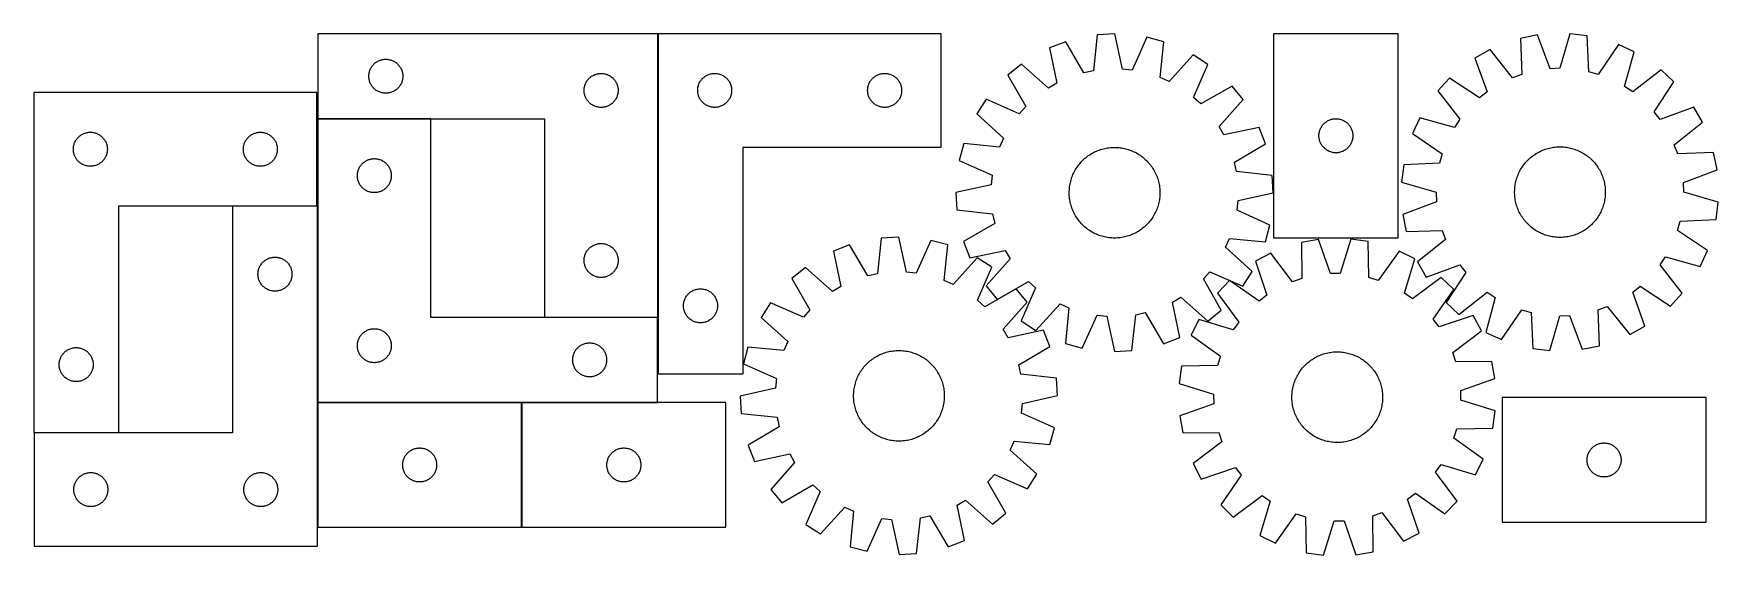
# Model space of a CAD drawing. Header units: millimetres. Extents: x 7 to 1493, y 7 to 467.
import ezdxf

# ---------------------------------------------------------------- set-up
doc = ezdxf.new("R2010")
doc.units = ezdxf.units.MM
doc.layers.add('COMMON', color=5, linetype='CONTINUOUS', true_color=0x0000ff)
doc.layers.add('CUT', color=7, linetype='CONTINUOUS', true_color=0x000000)

msp = doc.modelspace()

# ---------------------------------------------------------------- linework, layer by layer
at = {"layer": 'COMMON'}
for p, q in [((557.72433, 216.598212), (557.72433, 466.598212)), ((257.624329, 391.498211), (357.494567, 391.498211)), ((256.897276, 314.606168), (182.294566, 314.606168)), ((257.394567, 141.398211), (257.394567, 314.506167)), ((457.624329, 216.498211), (557.494567, 216.498211)), ((257.394566, 141.19821), (257.394566, 31.19821)), ((437.494567, 141.298211), (257.494567, 141.298211)), ((437.594567, 141.19821), (437.594567, 31.19821)), ((557.494567, 141.298211), (437.694568, 141.298211)), ((81.897276, 114.606168), (7.294566, 114.606168))]:
    msp.add_line(p, q, dxfattribs=at)
at = {"layer": 'CUT'}
for p, q in [((557.624329, 466.598212), (257.624329, 466.598212)), ((257.624329, 466.598212), (257.624329, 391.598212)), ((557.624329, 216.598212), (557.624329, 466.598212)), ((557.82433, 466.598212), (557.82433, 166.598212)), ((807.82433, 466.598212), (557.82433, 466.598212)), ((807.82433, 366.598212), (807.82433, 466.598212)), ((945.499306, 465.543664), (942.054426, 433.966654)), ((960.862985, 466.373063), (945.499306, 465.543664)), ((967.68727, 435.350427), (960.862985, 466.373063)), ((989.250149, 463.434566), (976.216041, 434.467572)), ((1004.118175, 459.475734), (989.250149, 463.434566)), ((1211.033506, 466.599917), (1101.033506, 466.599917)), ((1101.033506, 466.599917), (1101.033506, 286.599917)), ((1211.033506, 286.599917), (1211.033506, 466.599917)), ((1334.04993, 465.500521), (1318.959152, 462.500697)), ((1318.959152, 462.500697), (1320.027198, 430.754295)), ((1345.204733, 435.759218), (1334.04993, 465.500521)), ((1362.566912, 466.617464), (1353.772507, 436.094797)), ((1377.846092, 464.807159), (1362.566912, 466.617464)), ((1379.264372, 433.074475), (1377.846092, 464.807159)), ((917.593464, 459.566223), (903.238035, 454.02978)), ((903.238035, 454.02978), (909.719592, 422.933732)), ((933.670265, 432.170764), (917.593464, 459.566223)), ((1001.021933, 427.862635), (1004.118175, 459.475734)), ((1030.207927, 447.908942), (1008.86046, 424.387454)), ((1043.124913, 439.549396), (1030.207927, 447.908942)), ((1292.183044, 452.626189), (1278.757858, 445.10988)), ((1311.98246, 427.787552), (1292.183044, 452.626189)), ((1405.312508, 457.057203), (1387.516509, 430.746042)), ((1419.284457, 450.613975), (1405.312508, 457.057203)), ((1410.827382, 419.996126), (1419.284457, 450.613975)), ((302.70383, 430.640527), (302.80301, 431.406571)), ((302.80301, 431.406571), (302.941493, 432.166493)), ((302.941493, 432.166493), (303.118913, 432.918279)), ((303.118913, 432.918279), (303.334798, 433.659935)), ((303.334798, 433.659935), (303.588576, 434.389493)), ((303.588576, 434.389493), (303.879575, 435.105021)), ((303.879575, 435.105021), (304.207022, 435.804619)), ((304.207022, 435.804619), (304.57005, 436.486433)), ((304.57005, 436.486433), (304.967695, 437.148655)), ((304.967695, 437.148655), (305.398903, 437.789529)), ((305.398903, 437.789529), (305.862531, 438.407354)), ((305.862531, 438.407354), (306.35735, 439.000494)), ((306.35735, 439.000494), (306.882046, 439.567375)), ((306.882046, 439.567375), (307.435228, 440.106493)), ((307.435228, 440.106493), (308.015431, 440.616419)), ((308.015431, 440.616419), (308.621114, 441.095801)), ((308.621114, 441.095801), (309.250673, 441.543367)), ((309.250673, 441.543367), (309.902437, 441.957932)), ((309.902437, 441.957932), (310.574677, 442.338394)), ((310.574677, 442.338394), (311.265613, 442.683746)), ((311.265613, 442.683746), (311.97341, 442.993072)), ((311.97341, 442.993072), (312.696193, 443.265551)), ((312.696193, 443.265551), (313.432044, 443.50046)), ((313.432044, 443.50046), (314.179012, 443.697178)), ((314.179012, 443.697178), (314.935117, 443.855181)), ((314.935117, 443.855181), (315.698353, 443.974052)), ((315.698353, 443.974052), (316.466697, 444.053475)), ((316.466697, 444.053475), (317.23811, 444.093239)), ((317.23811, 444.093239), (318.010547, 444.093239)), ((318.010547, 444.093239), (318.78196, 444.053475)), ((318.78196, 444.053475), (319.550304, 443.974052)), ((319.550304, 443.974052), (320.31354, 443.855181)), ((320.31354, 443.855181), (321.069645, 443.697178)), ((321.069645, 443.697178), (321.816613, 443.50046)), ((321.816613, 443.50046), (322.552464, 443.265551)), ((322.552464, 443.265551), (323.275247, 442.993072)), ((323.275247, 442.993072), (323.983044, 442.683746)), ((323.983044, 442.683746), (324.67398, 442.338394)), ((324.67398, 442.338394), (325.346221, 441.957932)), ((325.346221, 441.957932), (325.997984, 441.543367)), ((325.997984, 441.543367), (326.627543, 441.095801)), ((326.627543, 441.095801), (327.233226, 440.616419)), ((327.233226, 440.616419), (327.813429, 440.106493)), ((327.813429, 440.106493), (328.366611, 439.567375)), ((328.366611, 439.567375), (328.891308, 439.000494)), ((328.891308, 439.000494), (329.386126, 438.407354)), ((329.386126, 438.407354), (329.849754, 437.789529)), ((329.849754, 437.789529), (330.280962, 437.148655)), ((330.280962, 437.148655), (330.678607, 436.486433)), ((330.678607, 436.486433), (331.041635, 435.804619)), ((331.041635, 435.804619), (331.369082, 435.105021)), ((331.369082, 435.105021), (331.660081, 434.389493)), ((331.660081, 434.389493), (331.913859, 433.659935)), ((331.913859, 433.659935), (332.129744, 432.918279)), ((332.129744, 432.918279), (332.307164, 432.166493)), ((332.307164, 432.166493), (332.445647, 431.406571)), ((332.445647, 431.406571), (332.544827, 430.640527)), ((503.432044, 431.00046), (504.179012, 431.197178)), ((504.179012, 431.197178), (504.935117, 431.355181)), ((504.935117, 431.355181), (505.698353, 431.474052)), ((505.698353, 431.474052), (506.466697, 431.553475)), ((506.466697, 431.553475), (507.23811, 431.593239)), ((507.23811, 431.593239), (508.010547, 431.593239)), ((508.010547, 431.593239), (508.78196, 431.553475)), ((508.78196, 431.553475), (509.550304, 431.474052)), ((509.550304, 431.474052), (510.31354, 431.355181)), ((510.31354, 431.355181), (511.069645, 431.197178)), ((511.069645, 431.197178), (511.816613, 431.00046)), ((604.004263, 431.103628), (604.756049, 431.281047)), ((604.756049, 431.281047), (605.515971, 431.419531)), ((605.515971, 431.419531), (606.282015, 431.51871)), ((606.282015, 431.51871), (607.052148, 431.578324)), ((607.052148, 431.578324), (607.82433, 431.598212)), ((607.82433, 431.598212), (608.596511, 431.578324)), ((608.596511, 431.578324), (609.366645, 431.51871)), ((609.366645, 431.51871), (610.132688, 431.419531)), ((610.132688, 431.419531), (610.892611, 431.281047)), ((610.892611, 431.281047), (611.644396, 431.103628)), ((754.004263, 431.103628), (754.756049, 431.281047)), ((754.756049, 431.281047), (755.515971, 431.419531)), ((755.515971, 431.419531), (756.282015, 431.51871)), ((756.282015, 431.51871), (757.052148, 431.578324)), ((757.052148, 431.578324), (757.82433, 431.598212)), ((757.82433, 431.598212), (758.596511, 431.578324)), ((758.596511, 431.578324), (759.366645, 431.51871)), ((759.366645, 431.51871), (760.132688, 431.419531)), ((760.132688, 431.419531), (760.892611, 431.281047)), ((760.892611, 431.281047), (761.644396, 431.103628)), ((878.545132, 439.721517), (866.603163, 430.019975)), ((902.300742, 418.634892), (878.545132, 439.721517)), ((942.054426, 433.966654), (933.670265, 432.170764)), ((976.216041, 434.467572), (967.68727, 435.350427)), ((1030.411227, 410.440343), (1043.124913, 439.549396)), ((1278.757858, 445.10988), (1289.583808, 415.247302)), ((1353.772507, 436.094797), (1345.204733, 435.759218)), ((1387.516509, 430.746042), (1379.264372, 433.074475)), ((1443.011703, 434.755739), (1417.956106, 415.231604)), ((1454.308749, 424.310295), (1443.011703, 434.755739)), ((302.624329, 429.098212), (302.644217, 429.870394)), ((302.644217, 428.326031), (302.624329, 429.098212)), ((302.644217, 429.870394), (302.70383, 430.640527)), ((302.70383, 427.555897), (302.644217, 428.326031)), ((302.80301, 426.789854), (302.70383, 427.555897)), ((302.941493, 426.029931), (302.80301, 426.789854)), ((303.118913, 425.278145), (302.941493, 426.029931)), ((303.334798, 424.53649), (303.118913, 425.278145)), ((303.588576, 423.806931), (303.334798, 424.53649)), ((303.879575, 423.091404), (303.588576, 423.806931)), ((304.207022, 422.391805), (303.879575, 423.091404)), ((304.57005, 421.709991), (304.207022, 422.391805)), ((304.967695, 421.047769), (304.57005, 421.709991)), ((305.398903, 420.406896), (304.967695, 421.047769)), ((305.862531, 419.78907), (305.398903, 420.406896)), ((306.35735, 419.19593), (305.862531, 419.78907)), ((306.882046, 418.62905), (306.35735, 419.19593)), ((307.435228, 418.089932), (306.882046, 418.62905)), ((308.015431, 417.580006), (307.435228, 418.089932)), ((308.621114, 417.100624), (308.015431, 417.580006)), ((309.250673, 416.653057), (308.621114, 417.100624)), ((309.902437, 416.238493), (309.250673, 416.653057)), ((325.997984, 416.653057), (325.346221, 416.238493)), ((326.627543, 417.100624), (325.997984, 416.653057)), ((327.233226, 417.580006), (326.627543, 417.100624)), ((327.813429, 418.089932), (327.233226, 417.580006)), ((328.366611, 418.62905), (327.813429, 418.089932)), ((328.891308, 419.19593), (328.366611, 418.62905)), ((329.386126, 419.78907), (328.891308, 419.19593)), ((329.849754, 420.406896), (329.386126, 419.78907)), ((330.280962, 421.047769), (329.849754, 420.406896)), ((330.678607, 421.709991), (330.280962, 421.047769)), ((331.041635, 422.391805), (330.678607, 421.709991)), ((331.369082, 423.091404), (331.041635, 422.391805)), ((331.660081, 423.806931), (331.369082, 423.091404)), ((331.913859, 424.53649), (331.660081, 423.806931)), ((332.129744, 425.278145), (331.913859, 424.53649)), ((332.307164, 426.029931), (332.129744, 425.278145)), ((332.445647, 426.789854), (332.307164, 426.029931)), ((332.544827, 427.555897), (332.445647, 426.789854)), ((332.544827, 430.640527), (332.60444, 429.870394)), ((332.60444, 428.326031), (332.544827, 427.555897)), ((332.60444, 429.870394), (332.624329, 429.098212)), ((332.624329, 429.098212), (332.60444, 428.326031)), ((492.624329, 416.598212), (492.644217, 417.370394)), ((492.644217, 415.826031), (492.624329, 416.598212)), ((492.644217, 417.370394), (492.70383, 418.140527)), ((492.70383, 418.140527), (492.80301, 418.906571)), ((492.80301, 418.906571), (492.941493, 419.666493)), ((492.941493, 419.666493), (493.118913, 420.418279)), ((493.118913, 420.418279), (493.334798, 421.159935)), ((493.334798, 421.159935), (493.588576, 421.889493)), ((493.588576, 421.889493), (493.879575, 422.605021)), ((493.879575, 422.605021), (494.207022, 423.304619)), ((494.207022, 423.304619), (494.57005, 423.986433)), ((494.57005, 423.986433), (494.967695, 424.648655)), ((494.967695, 424.648655), (495.398903, 425.289529)), ((495.398903, 425.289529), (495.862531, 425.907354)), ((495.862531, 425.907354), (496.35735, 426.500494)), ((496.35735, 426.500494), (496.882046, 427.067375)), ((496.882046, 427.067375), (497.435228, 427.606493)), ((497.435228, 427.606493), (498.015431, 428.116419)), ((498.015431, 428.116419), (498.621114, 428.595801)), ((498.621114, 428.595801), (499.250673, 429.043367)), ((499.250673, 429.043367), (499.902437, 429.457932)), ((499.902437, 429.457932), (500.574677, 429.838394)), ((500.574677, 429.838394), (501.265613, 430.183746)), ((501.265613, 430.183746), (501.97341, 430.493072)), ((501.97341, 430.493072), (502.696193, 430.765551)), ((502.696193, 430.765551), (503.432044, 431.00046)), ((511.816613, 431.00046), (512.552464, 430.765551)), ((512.552464, 430.765551), (513.275247, 430.493072)), ((513.275247, 430.493072), (513.983044, 430.183746)), ((513.983044, 430.183746), (514.67398, 429.838394)), ((514.67398, 429.838394), (515.346221, 429.457932)), ((515.346221, 429.457932), (515.997984, 429.043367)), ((515.997984, 429.043367), (516.627543, 428.595801)), ((516.627543, 428.595801), (517.233226, 428.116419)), ((517.233226, 428.116419), (517.813429, 427.606493)), ((517.813429, 427.606493), (518.366611, 427.067375)), ((518.366611, 427.067375), (518.891308, 426.500494)), ((518.891308, 426.500494), (519.386126, 425.907354)), ((519.386126, 425.907354), (519.849754, 425.289529)), ((519.849754, 425.289529), (520.280962, 424.648655)), ((520.280962, 424.648655), (520.678607, 423.986433)), ((520.678607, 423.986433), (521.041635, 423.304619)), ((521.041635, 423.304619), (521.369082, 422.605021)), ((521.369082, 422.605021), (521.660081, 421.889493)), ((521.660081, 421.889493), (521.913859, 421.159935)), ((521.913859, 421.159935), (522.129744, 420.418279)), ((522.129744, 420.418279), (522.307164, 419.666493)), ((522.307164, 419.666493), (522.445647, 418.906571)), ((522.445647, 418.906571), (522.544827, 418.140527)), ((522.544827, 418.140527), (522.60444, 417.370394)), ((522.60444, 417.370394), (522.624329, 416.598212)), ((522.624329, 416.598212), (522.60444, 415.826031)), ((592.829303, 416.984431), (592.869067, 417.755844)), ((592.829303, 416.211993), (592.829303, 416.984431)), ((592.869067, 417.755844), (592.948489, 418.524188)), ((592.948489, 418.524188), (593.06736, 419.287424)), ((593.06736, 419.287424), (593.225364, 420.043528)), ((593.225364, 420.043528), (593.422081, 420.790497)), ((593.422081, 420.790497), (593.656991, 421.526348)), ((593.656991, 421.526348), (593.92947, 422.249131)), ((593.92947, 422.249131), (594.238796, 422.956928)), ((594.238796, 422.956928), (594.584148, 423.647863)), ((594.584148, 423.647863), (594.96461, 424.320104)), ((594.96461, 424.320104), (595.379174, 424.971868)), ((595.379174, 424.971868), (595.826741, 425.601426)), ((595.826741, 425.601426), (596.306123, 426.20711)), ((596.306123, 426.20711), (596.816049, 426.787312)), ((596.816049, 426.787312), (597.355167, 427.340495)), ((597.355167, 427.340495), (597.922048, 427.865191)), ((597.922048, 427.865191), (598.515187, 428.360009)), ((598.515187, 428.360009), (599.133013, 428.823637)), ((599.133013, 428.823637), (599.773887, 429.254846)), ((599.773887, 429.254846), (600.436109, 429.652491)), ((600.436109, 429.652491), (601.117923, 430.015518)), ((601.117923, 430.015518), (601.817521, 430.342966)), ((601.817521, 430.342966), (602.533048, 430.633964)), ((602.533048, 430.633964), (603.262607, 430.887743)), ((603.262607, 430.887743), (604.004263, 431.103628)), ((611.644396, 431.103628), (612.386052, 430.887743)), ((612.386052, 430.887743), (613.115611, 430.633964)), ((613.115611, 430.633964), (613.831138, 430.342966)), ((613.831138, 430.342966), (614.530736, 430.015518)), ((614.530736, 430.015518), (615.212551, 429.652491)), ((615.212551, 429.652491), (615.874772, 429.254846)), ((615.874772, 429.254846), (616.515646, 428.823637)), ((616.515646, 428.823637), (617.133472, 428.360009)), ((617.133472, 428.360009), (617.726611, 427.865191)), ((617.726611, 427.865191), (618.293492, 427.340495)), ((618.293492, 427.340495), (618.83261, 426.787312)), ((618.83261, 426.787312), (619.342536, 426.20711)), ((619.342536, 426.20711), (619.821918, 425.601426)), ((619.821918, 425.601426), (620.269485, 424.971868)), ((620.269485, 424.971868), (620.684049, 424.320104)), ((620.684049, 424.320104), (621.064512, 423.647863)), ((621.064512, 423.647863), (621.409863, 422.956928)), ((621.409863, 422.956928), (621.719189, 422.249131)), ((621.719189, 422.249131), (621.991668, 421.526348)), ((621.991668, 421.526348), (622.226578, 420.790497)), ((622.226578, 420.790497), (622.423295, 420.043528)), ((622.423295, 420.043528), (622.581299, 419.287424)), ((622.581299, 419.287424), (622.70017, 418.524188)), ((622.70017, 418.524188), (622.779592, 417.755844)), ((622.779592, 417.755844), (622.819357, 416.984431)), ((622.819357, 416.984431), (622.819357, 416.211993)), ((742.829303, 416.984431), (742.869067, 417.755844)), ((742.829303, 416.211993), (742.829303, 416.984431)), ((742.869067, 417.755844), (742.948489, 418.524188)), ((742.948489, 418.524188), (743.06736, 419.287424)), ((743.06736, 419.287424), (743.225364, 420.043528)), ((743.225364, 420.043528), (743.422081, 420.790497)), ((743.422081, 420.790497), (743.656991, 421.526348)), ((743.656991, 421.526348), (743.92947, 422.249131)), ((743.92947, 422.249131), (744.238796, 422.956928)), ((744.238796, 422.956928), (744.584148, 423.647863)), ((744.584148, 423.647863), (744.96461, 424.320104)), ((744.96461, 424.320104), (745.379174, 424.971868)), ((745.379174, 424.971868), (745.826741, 425.601426)), ((745.826741, 425.601426), (746.306123, 426.20711)), ((746.306123, 426.20711), (746.816049, 426.787312)), ((746.816049, 426.787312), (747.355167, 427.340495)), ((747.355167, 427.340495), (747.922048, 427.865191)), ((747.922048, 427.865191), (748.515187, 428.360009)), ((748.515187, 428.360009), (749.133013, 428.823637)), ((749.133013, 428.823637), (749.773887, 429.254846)), ((749.773887, 429.254846), (750.436109, 429.652491)), ((750.436109, 429.652491), (751.117923, 430.015518)), ((751.117923, 430.015518), (751.817521, 430.342966)), ((751.817521, 430.342966), (752.533048, 430.633964)), ((752.533048, 430.633964), (753.262607, 430.887743)), ((753.262607, 430.887743), (754.004263, 431.103628)), ((761.644396, 431.103628), (762.386052, 430.887743)), ((762.386052, 430.887743), (763.115611, 430.633964)), ((763.115611, 430.633964), (763.831138, 430.342966)), ((763.831138, 430.342966), (764.530736, 430.015518)), ((764.530736, 430.015518), (765.212551, 429.652491)), ((765.212551, 429.652491), (765.874772, 429.254846)), ((765.874772, 429.254846), (766.515646, 428.823637)), ((766.515646, 428.823637), (767.133472, 428.360009)), ((767.133472, 428.360009), (767.726611, 427.865191)), ((767.726611, 427.865191), (768.293492, 427.340495)), ((768.293492, 427.340495), (768.83261, 426.787312)), ((768.83261, 426.787312), (769.342536, 426.20711)), ((769.342536, 426.20711), (769.821918, 425.601426)), ((769.821918, 425.601426), (770.269485, 424.971868)), ((770.269485, 424.971868), (770.684049, 424.320104)), ((770.684049, 424.320104), (771.064512, 423.647863)), ((771.064512, 423.647863), (771.409863, 422.956928)), ((771.409863, 422.956928), (771.719189, 422.249131)), ((771.719189, 422.249131), (771.991668, 421.526348)), ((771.991668, 421.526348), (772.226578, 420.790497)), ((772.226578, 420.790497), (772.423295, 420.043528)), ((772.423295, 420.043528), (772.581299, 419.287424)), ((772.581299, 419.287424), (772.70017, 418.524188)), ((772.70017, 418.524188), (772.779592, 417.755844)), ((772.779592, 417.755844), (772.819357, 416.984431)), ((772.819357, 416.984431), (772.819357, 416.211993)), ((866.603163, 430.019975), (882.376697, 402.448788)), ((909.719592, 422.933732), (902.300742, 418.634892)), ((1008.86046, 424.387454), (1001.021933, 427.862635)), ((1064.363406, 420.486546), (1036.792219, 404.713012)), ((1074.064948, 408.544577), (1064.363406, 420.486546)), ((1256.343657, 427.444393), (1245.898213, 416.147347)), ((1282.849581, 409.939801), (1256.343657, 427.444393)), ((1320.027198, 430.754295), (1311.98246, 427.787552)), ((1417.956106, 415.231604), (1410.827382, 419.996126)), ((1436.804157, 397.804371), (1454.308749, 424.310295)), ((6.897276, 414.706168), (6.897276, 114.706168)), ((256.897276, 414.706168), (6.897276, 414.706168)), ((256.897276, 314.706168), (256.897276, 414.706168)), ((310.574677, 415.85803), (309.902437, 416.238493)), ((311.265613, 415.512678), (310.574677, 415.85803)), ((311.97341, 415.203353), (311.265613, 415.512678)), ((312.696193, 414.930874), (311.97341, 415.203353)), ((313.432044, 414.695964), (312.696193, 414.930874)), ((314.179012, 414.499247), (313.432044, 414.695964)), ((314.935117, 414.341243), (314.179012, 414.499247)), ((315.698353, 414.222372), (314.935117, 414.341243)), ((316.466697, 414.142949), (315.698353, 414.222372)), ((317.23811, 414.103185), (316.466697, 414.142949)), ((318.010547, 414.103185), (317.23811, 414.103185)), ((318.78196, 414.142949), (318.010547, 414.103185)), ((319.550304, 414.222372), (318.78196, 414.142949)), ((320.31354, 414.341243), (319.550304, 414.222372)), ((321.069645, 414.499247), (320.31354, 414.341243)), ((321.816613, 414.695964), (321.069645, 414.499247)), ((322.552464, 414.930874), (321.816613, 414.695964)), ((323.275247, 415.203353), (322.552464, 414.930874)), ((323.983044, 415.512678), (323.275247, 415.203353)), ((324.67398, 415.85803), (323.983044, 415.512678)), ((325.346221, 416.238493), (324.67398, 415.85803)), ((492.70383, 415.055897), (492.644217, 415.826031)), ((492.80301, 414.289854), (492.70383, 415.055897)), ((492.941493, 413.529931), (492.80301, 414.289854)), ((493.118913, 412.778145), (492.941493, 413.529931)), ((493.334798, 412.03649), (493.118913, 412.778145)), ((493.588576, 411.306931), (493.334798, 412.03649)), ((493.879575, 410.591404), (493.588576, 411.306931)), ((494.207022, 409.891805), (493.879575, 410.591404)), ((494.57005, 409.209991), (494.207022, 409.891805)), ((494.967695, 408.547769), (494.57005, 409.209991)), ((495.398903, 407.906896), (494.967695, 408.547769)), ((495.862531, 407.28907), (495.398903, 407.906896)), ((496.35735, 406.69593), (495.862531, 407.28907)), ((496.882046, 406.12905), (496.35735, 406.69593)), ((497.435228, 405.589932), (496.882046, 406.12905)), ((498.015431, 405.080006), (497.435228, 405.589932)), ((498.621114, 404.600624), (498.015431, 405.080006)), ((499.250673, 404.153057), (498.621114, 404.600624)), ((499.902437, 403.738493), (499.250673, 404.153057)), ((500.574677, 403.35803), (499.902437, 403.738493)), ((501.265613, 403.012678), (500.574677, 403.35803)), ((501.97341, 402.703353), (501.265613, 403.012678)), ((502.696193, 402.430874), (501.97341, 402.703353)), ((503.432044, 402.195964), (502.696193, 402.430874)), ((504.179012, 401.999247), (503.432044, 402.195964)), ((504.935117, 401.841243), (504.179012, 401.999247)), ((505.698353, 401.722372), (504.935117, 401.841243)), ((506.466697, 401.642949), (505.698353, 401.722372)), ((507.23811, 401.603185), (506.466697, 401.642949)), ((508.010547, 401.603185), (507.23811, 401.603185)), ((508.78196, 401.642949), (508.010547, 401.603185)), ((509.550304, 401.722372), (508.78196, 401.642949)), ((510.31354, 401.841243), (509.550304, 401.722372)), ((511.069645, 401.999247), (510.31354, 401.841243)), ((511.816613, 402.195964), (511.069645, 401.999247)), ((512.552464, 402.430874), (511.816613, 402.195964)), ((513.275247, 402.703353), (512.552464, 402.430874)), ((513.983044, 403.012678), (513.275247, 402.703353)), ((514.67398, 403.35803), (513.983044, 403.012678)), ((515.346221, 403.738493), (514.67398, 403.35803)), ((515.997984, 404.153057), (515.346221, 403.738493)), ((516.627543, 404.600624), (515.997984, 404.153057)), ((517.233226, 405.080006), (516.627543, 404.600624)), ((517.813429, 405.589932), (517.233226, 405.080006)), ((518.366611, 406.12905), (517.813429, 405.589932)), ((518.891308, 406.69593), (518.366611, 406.12905)), ((519.386126, 407.28907), (518.891308, 406.69593)), ((519.849754, 407.906896), (519.386126, 407.28907)), ((520.280962, 408.547769), (519.849754, 407.906896)), ((520.678607, 409.209991), (520.280962, 408.547769)), ((521.041635, 409.891805), (520.678607, 409.209991)), ((521.369082, 410.591404), (521.041635, 409.891805)), ((521.660081, 411.306931), (521.369082, 410.591404)), ((521.913859, 412.03649), (521.660081, 411.306931)), ((522.129744, 412.778145), (521.913859, 412.03649)), ((522.307164, 413.529931), (522.129744, 412.778145)), ((522.445647, 414.289854), (522.307164, 413.529931)), ((522.544827, 415.055897), (522.445647, 414.289854)), ((522.60444, 415.826031), (522.544827, 415.055897)), ((592.869067, 415.44058), (592.829303, 416.211993)), ((592.948489, 414.672237), (592.869067, 415.44058)), ((593.06736, 413.909001), (592.948489, 414.672237)), ((593.225364, 413.152896), (593.06736, 413.909001)), ((593.422081, 412.405928), (593.225364, 413.152896)), ((593.656991, 411.670076), (593.422081, 412.405928)), ((593.92947, 410.947294), (593.656991, 411.670076)), ((594.238796, 410.239496), (593.92947, 410.947294)), ((594.584148, 409.548561), (594.238796, 410.239496)), ((594.96461, 408.87632), (594.584148, 409.548561)), ((595.379174, 408.224556), (594.96461, 408.87632)), ((595.826741, 407.594998), (595.379174, 408.224556)), ((596.306123, 406.989315), (595.826741, 407.594998)), ((596.816049, 406.409112), (596.306123, 406.989315)), ((597.355167, 405.855929), (596.816049, 406.409112)), ((597.922048, 405.331233), (597.355167, 405.855929)), ((598.515187, 404.836415), (597.922048, 405.331233)), ((599.133013, 404.372787), (598.515187, 404.836415)), ((599.773887, 403.941579), (599.133013, 404.372787)), ((600.436109, 403.543934), (599.773887, 403.941579)), ((601.117923, 403.180906), (600.436109, 403.543934)), ((601.817521, 402.853459), (601.117923, 403.180906)), ((602.533048, 402.56246), (601.817521, 402.853459)), ((603.262607, 402.308681), (602.533048, 402.56246)), ((604.004263, 402.092796), (603.262607, 402.308681)), ((604.756049, 401.915377), (604.004263, 402.092796)), ((605.515971, 401.776894), (604.756049, 401.915377)), ((606.282015, 401.677714), (605.515971, 401.776894)), ((607.052148, 401.618101), (606.282015, 401.677714)), ((607.82433, 401.598212), (607.052148, 401.618101)), ((608.596511, 401.618101), (607.82433, 401.598212)), ((609.366645, 401.677714), (608.596511, 401.618101)), ((610.132688, 401.776894), (609.366645, 401.677714)), ((610.892611, 401.915377), (610.132688, 401.776894)), ((611.644396, 402.092796), (610.892611, 401.915377)), ((612.386052, 402.308681), (611.644396, 402.092796)), ((613.115611, 402.56246), (612.386052, 402.308681)), ((613.831138, 402.853459), (613.115611, 402.56246)), ((614.530736, 403.180906), (613.831138, 402.853459)), ((615.212551, 403.543934), (614.530736, 403.180906)), ((615.874772, 403.941579), (615.212551, 403.543934)), ((616.515646, 404.372787), (615.874772, 403.941579)), ((617.133472, 404.836415), (616.515646, 404.372787)), ((617.726611, 405.331233), (617.133472, 404.836415)), ((618.293492, 405.855929), (617.726611, 405.331233)), ((618.83261, 406.409112), (618.293492, 405.855929)), ((619.342536, 406.989315), (618.83261, 406.409112)), ((619.821918, 407.594998), (619.342536, 406.989315)), ((620.269485, 408.224556), (619.821918, 407.594998)), ((620.684049, 408.87632), (620.269485, 408.224556)), ((621.064512, 409.548561), (620.684049, 408.87632)), ((621.409863, 410.239496), (621.064512, 409.548561)), ((621.719189, 410.947294), (621.409863, 410.239496)), ((621.991668, 411.670076), (621.719189, 410.947294)), ((622.226578, 412.405928), (621.991668, 411.670076)), ((622.423295, 413.152896), (622.226578, 412.405928)), ((622.581299, 413.909001), (622.423295, 413.152896)), ((622.70017, 414.672237), (622.581299, 413.909001)), ((622.779592, 415.44058), (622.70017, 414.672237)), ((622.819357, 416.211993), (622.779592, 415.44058)), ((742.869067, 415.44058), (742.829303, 416.211993)), ((742.948489, 414.672237), (742.869067, 415.44058)), ((743.06736, 413.909001), (742.948489, 414.672237)), ((743.225364, 413.152896), (743.06736, 413.909001)), ((743.422081, 412.405928), (743.225364, 413.152896)), ((743.656991, 411.670076), (743.422081, 412.405928)), ((743.92947, 410.947294), (743.656991, 411.670076)), ((744.238796, 410.239496), (743.92947, 410.947294)), ((744.584148, 409.548561), (744.238796, 410.239496)), ((744.96461, 408.87632), (744.584148, 409.548561)), ((745.379174, 408.224556), (744.96461, 408.87632)), ((745.826741, 407.594998), (745.379174, 408.224556)), ((746.306123, 406.989315), (745.826741, 407.594998)), ((746.816049, 406.409112), (746.306123, 406.989315)), ((747.355167, 405.855929), (746.816049, 406.409112)), ((747.922048, 405.331233), (747.355167, 405.855929)), ((748.515187, 404.836415), (747.922048, 405.331233)), ((749.133013, 404.372787), (748.515187, 404.836415)), ((749.773887, 403.941579), (749.133013, 404.372787)), ((750.436109, 403.543934), (749.773887, 403.941579)), ((751.117923, 403.180906), (750.436109, 403.543934)), ((751.817521, 402.853459), (751.117923, 403.180906)), ((752.533048, 402.56246), (751.817521, 402.853459)), ((753.262607, 402.308681), (752.533048, 402.56246)), ((754.004263, 402.092796), (753.262607, 402.308681)), ((754.756049, 401.915377), (754.004263, 402.092796)), ((755.515971, 401.776894), (754.756049, 401.915377)), ((756.282015, 401.677714), (755.515971, 401.776894)), ((757.052148, 401.618101), (756.282015, 401.677714)), ((757.82433, 401.598212), (757.052148, 401.618101)), ((758.596511, 401.618101), (757.82433, 401.598212)), ((759.366645, 401.677714), (758.596511, 401.618101)), ((760.132688, 401.776894), (759.366645, 401.677714)), ((760.892611, 401.915377), (760.132688, 401.776894)), ((761.644396, 402.092796), (760.892611, 401.915377)), ((762.386052, 402.308681), (761.644396, 402.092796)), ((763.115611, 402.56246), (762.386052, 402.308681)), ((763.831138, 402.853459), (763.115611, 402.56246)), ((764.530736, 403.180906), (763.831138, 402.853459)), ((765.212551, 403.543934), (764.530736, 403.180906)), ((765.874772, 403.941579), (765.212551, 403.543934)), ((766.515646, 404.372787), (765.874772, 403.941579)), ((767.133472, 404.836415), (766.515646, 404.372787)), ((767.726611, 405.331233), (767.133472, 404.836415)), ((768.293492, 405.855929), (767.726611, 405.331233)), ((768.83261, 406.409112), (768.293492, 405.855929)), ((769.342536, 406.989315), (768.83261, 406.409112)), ((769.821918, 407.594998), (769.342536, 406.989315)), ((770.269485, 408.224556), (769.821918, 407.594998)), ((770.684049, 408.87632), (770.269485, 408.224556)), ((771.064512, 409.548561), (770.684049, 408.87632)), ((771.409863, 410.239496), (771.064512, 409.548561)), ((771.719189, 410.947294), (771.409863, 410.239496)), ((771.991668, 411.670076), (771.719189, 410.947294)), ((772.226578, 412.405928), (771.991668, 411.670076)), ((772.423295, 413.152896), (772.226578, 412.405928)), ((772.581299, 413.909001), (772.423295, 413.152896)), ((772.70017, 414.672237), (772.581299, 413.909001)), ((772.779592, 415.44058), (772.70017, 414.672237)), ((772.819357, 416.211993), (772.779592, 415.44058)), ((847.540314, 408.781482), (839.180767, 395.864496)), ((876.649366, 396.067796), (847.540314, 408.781482)), ((882.376697, 402.448788), (876.649366, 396.067796)), ((1036.792219, 404.713012), (1030.411227, 410.440343)), ((1052.978323, 384.788968), (1074.064948, 408.544577)), ((1245.898213, 416.147347), (1265.422348, 391.09175)), ((1289.583808, 415.247302), (1282.849581, 409.939801)), ((1471.974236, 401.896094), (1442.111658, 391.070144)), ((1479.490545, 388.470908), (1471.974236, 401.896094)), ((357.494567, 391.398211), (257.494567, 391.398211)), ((257.494567, 391.398211), (257.494567, 141.398211)), ((257.624329, 391.598212), (457.624329, 391.598212)), ((357.494567, 216.398211), (357.494567, 391.398211)), ((457.624329, 391.598212), (457.624329, 216.598212)), ((839.180767, 395.864496), (862.702255, 374.517028)), ((1144.5153, 386.208814), (1145.025226, 386.789017)), ((1145.025226, 386.789017), (1145.564344, 387.342199)), ((1145.564344, 387.342199), (1146.131225, 387.866896)), ((1146.131225, 387.866896), (1146.724364, 388.361714)), ((1146.724364, 388.361714), (1147.34219, 388.825342)), ((1147.34219, 388.825342), (1147.983063, 389.25655)), ((1147.983063, 389.25655), (1148.645285, 389.654195)), ((1148.645285, 389.654195), (1149.327099, 390.017223)), ((1149.327099, 390.017223), (1150.026698, 390.34467)), ((1150.026698, 390.34467), (1150.742225, 390.635669)), ((1150.742225, 390.635669), (1151.471784, 390.889447)), ((1151.471784, 390.889447), (1152.21344, 391.105332)), ((1152.21344, 391.105332), (1152.965225, 391.282752)), ((1152.965225, 391.282752), (1153.725148, 391.421235)), ((1153.725148, 391.421235), (1154.491191, 391.520415)), ((1154.491191, 391.520415), (1155.261325, 391.580028)), ((1155.261325, 391.580028), (1156.033506, 391.599917)), ((1156.033506, 391.599917), (1156.805688, 391.580028)), ((1156.805688, 391.580028), (1157.575821, 391.520415)), ((1157.575821, 391.520415), (1158.341865, 391.421235)), ((1158.341865, 391.421235), (1159.101787, 391.282752)), ((1159.101787, 391.282752), (1159.853573, 391.105332)), ((1159.853573, 391.105332), (1160.595229, 390.889447)), ((1160.595229, 390.889447), (1161.324788, 390.635669)), ((1161.324788, 390.635669), (1162.040315, 390.34467)), ((1162.040315, 390.34467), (1162.739913, 390.017223)), ((1162.739913, 390.017223), (1163.421727, 389.654195)), ((1163.421727, 389.654195), (1164.083949, 389.25655)), ((1164.083949, 389.25655), (1164.724823, 388.825342)), ((1164.724823, 388.825342), (1165.342649, 388.361714)), ((1165.342649, 388.361714), (1165.935788, 387.866896)), ((1165.935788, 387.866896), (1166.502669, 387.342199)), ((1166.502669, 387.342199), (1167.041787, 386.789017)), ((1167.041787, 386.789017), (1167.551713, 386.208814)), ((1230.039977, 392.420101), (1223.596749, 378.448152)), ((1260.657826, 383.963026), (1230.039977, 392.420101)), ((1265.422348, 391.09175), (1260.657826, 383.963026)), ((1442.111658, 391.070144), (1436.804157, 397.804371)), ((1454.651908, 368.671492), (1479.490545, 388.470908)), ((43.311742, 371.064883), (43.657094, 371.755819)), ((43.657094, 371.755819), (44.037556, 372.42806)), ((44.037556, 372.42806), (44.452121, 373.079823)), ((44.452121, 373.079823), (44.899687, 373.709382)), ((44.899687, 373.709382), (45.379069, 374.315065)), ((45.379069, 374.315065), (45.888995, 374.895268)), ((45.888995, 374.895268), (46.428114, 375.44845)), ((46.428114, 375.44845), (46.994994, 375.973147)), ((46.994994, 375.973147), (47.588134, 376.467965)), ((47.588134, 376.467965), (48.205959, 376.931593)), ((48.205959, 376.931593), (48.846833, 377.362801)), ((48.846833, 377.362801), (49.509055, 377.760446)), ((49.509055, 377.760446), (50.190869, 378.123474)), ((50.190869, 378.123474), (50.890467, 378.450921)), ((50.890467, 378.450921), (51.605995, 378.74192)), ((51.605995, 378.74192), (52.335553, 378.995698)), ((52.335553, 378.995698), (53.077209, 379.211583)), ((53.077209, 379.211583), (53.828995, 379.389003)), ((53.828995, 379.389003), (54.588917, 379.527486)), ((54.588917, 379.527486), (55.354961, 379.626666)), ((55.354961, 379.626666), (56.125095, 379.686279)), ((56.125095, 379.686279), (56.897276, 379.706168)), ((56.897276, 379.706168), (57.669457, 379.686279)), ((57.669457, 379.686279), (58.439591, 379.626666)), ((58.439591, 379.626666), (59.205634, 379.527486)), ((59.205634, 379.527486), (59.965557, 379.389003)), ((59.965557, 379.389003), (60.717343, 379.211583)), ((60.717343, 379.211583), (61.458998, 378.995698)), ((61.458998, 378.995698), (62.188557, 378.74192)), ((62.188557, 378.74192), (62.904084, 378.450921)), ((62.904084, 378.450921), (63.603683, 378.123474)), ((63.603683, 378.123474), (64.285497, 377.760446)), ((64.285497, 377.760446), (64.947719, 377.362801)), ((64.947719, 377.362801), (65.588592, 376.931593)), ((65.588592, 376.931593), (66.206418, 376.467965)), ((66.206418, 376.467965), (66.799558, 375.973147)), ((66.799558, 375.973147), (67.366438, 375.44845)), ((67.366438, 375.44845), (67.905556, 374.895268)), ((67.905556, 374.895268), (68.415483, 374.315065)), ((68.415483, 374.315065), (68.894865, 373.709382)), ((68.894865, 373.709382), (69.342431, 373.079823)), ((69.342431, 373.079823), (69.756995, 372.42806)), ((69.756995, 372.42806), (70.137458, 371.755819)), ((70.137458, 371.755819), (70.48281, 371.064883)), ((193.311742, 371.064883), (193.657094, 371.755819)), ((193.657094, 371.755819), (194.037556, 372.42806)), ((194.037556, 372.42806), (194.452121, 373.079823)), ((194.452121, 373.079823), (194.899687, 373.709382)), ((194.899687, 373.709382), (195.379069, 374.315065)), ((195.379069, 374.315065), (195.888995, 374.895268)), ((195.888995, 374.895268), (196.428114, 375.44845)), ((196.428114, 375.44845), (196.994994, 375.973147)), ((196.994994, 375.973147), (197.588134, 376.467965)), ((197.588134, 376.467965), (198.205959, 376.931593)), ((198.205959, 376.931593), (198.846833, 377.362801)), ((198.846833, 377.362801), (199.509055, 377.760446)), ((199.509055, 377.760446), (200.190869, 378.123474)), ((200.190869, 378.123474), (200.890467, 378.450921)), ((200.890467, 378.450921), (201.605995, 378.74192)), ((201.605995, 378.74192), (202.335553, 378.995698)), ((202.335553, 378.995698), (203.077209, 379.211583)), ((203.077209, 379.211583), (203.828995, 379.389003)), ((203.828995, 379.389003), (204.588917, 379.527486)), ((204.588917, 379.527486), (205.354961, 379.626666)), ((205.354961, 379.626666), (206.125095, 379.686279)), ((206.125095, 379.686279), (206.897276, 379.706168)), ((206.897276, 379.706168), (207.669457, 379.686279)), ((207.669457, 379.686279), (208.439591, 379.626666)), ((208.439591, 379.626666), (209.205634, 379.527486)), ((209.205634, 379.527486), (209.965557, 379.389003)), ((209.965557, 379.389003), (210.717343, 379.211583)), ((210.717343, 379.211583), (211.458998, 378.995698)), ((211.458998, 378.995698), (212.188557, 378.74192)), ((212.188557, 378.74192), (212.904084, 378.450921)), ((212.904084, 378.450921), (213.603683, 378.123474)), ((213.603683, 378.123474), (214.285497, 377.760446)), ((214.285497, 377.760446), (214.947719, 377.362801)), ((214.947719, 377.362801), (215.588592, 376.931593)), ((215.588592, 376.931593), (216.206418, 376.467965)), ((216.206418, 376.467965), (216.799558, 375.973147)), ((216.799558, 375.973147), (217.366438, 375.44845)), ((217.366438, 375.44845), (217.905556, 374.895268)), ((217.905556, 374.895268), (218.415483, 374.315065)), ((218.415483, 374.315065), (218.894865, 373.709382)), ((218.894865, 373.709382), (219.342431, 373.079823)), ((219.342431, 373.079823), (219.756995, 372.42806)), ((219.756995, 372.42806), (220.137458, 371.755819)), ((220.137458, 371.755819), (220.48281, 371.064883)), ((862.702255, 374.517028), (859.227075, 366.678502)), ((1057.277164, 377.370117), (1052.978323, 384.788968)), ((1088.373211, 383.851675), (1057.277164, 377.370117)), ((1093.909655, 369.496246), (1088.373211, 383.851675)), ((1141.038479, 376.986135), (1141.078243, 377.757548)), ((1141.038479, 376.213698), (1141.038479, 376.986135)), ((1141.078243, 375.442285), (1141.038479, 376.213698)), ((1141.078243, 377.757548), (1141.157666, 378.525892)), ((1141.157666, 374.673941), (1141.078243, 375.442285)), ((1141.157666, 378.525892), (1141.276537, 379.289128)), ((1141.276537, 373.910705), (1141.157666, 374.673941)), ((1141.276537, 379.289128), (1141.434541, 380.045233)), ((1141.434541, 373.1546), (1141.276537, 373.910705)), ((1141.434541, 380.045233), (1141.631258, 380.792201)), ((1141.631258, 372.407632), (1141.434541, 373.1546)), ((1141.631258, 380.792201), (1141.866168, 381.528052)), ((1141.866168, 371.671781), (1141.631258, 372.407632)), ((1141.866168, 381.528052), (1142.138647, 382.250835)), ((1142.138647, 370.948998), (1141.866168, 371.671781)), ((1142.138647, 382.250835), (1142.447972, 382.958632)), ((1142.447972, 382.958632), (1142.793324, 383.649568)), ((1142.793324, 383.649568), (1143.173787, 384.321809)), ((1143.173787, 384.321809), (1143.588351, 384.973572)), ((1143.588351, 384.973572), (1144.035918, 385.603131)), ((1144.035918, 385.603131), (1144.5153, 386.208814)), ((1167.551713, 386.208814), (1168.031095, 385.603131)), ((1168.031095, 385.603131), (1168.478662, 384.973572)), ((1168.478662, 384.973572), (1168.893226, 384.321809)), ((1168.893226, 384.321809), (1169.273688, 383.649568)), ((1169.273688, 383.649568), (1169.61904, 382.958632)), ((1169.61904, 382.958632), (1169.928366, 382.250835)), ((1169.928366, 382.250835), (1170.200845, 381.528052)), ((1170.200845, 371.671781), (1169.928366, 370.948998)), ((1170.200845, 381.528052), (1170.435754, 380.792201)), ((1170.435754, 372.407632), (1170.200845, 371.671781)), ((1170.435754, 380.792201), (1170.632472, 380.045233)), ((1170.632472, 373.1546), (1170.435754, 372.407632)), ((1170.632472, 380.045233), (1170.790476, 379.289128)), ((1170.790476, 373.910705), (1170.632472, 373.1546)), ((1170.790476, 379.289128), (1170.909346, 378.525892)), ((1170.909346, 374.673941), (1170.790476, 373.910705)), ((1170.909346, 378.525892), (1170.988769, 377.757548)), ((1170.988769, 375.442285), (1170.909346, 374.673941)), ((1170.988769, 377.757548), (1171.028533, 376.986135)), ((1171.028533, 376.213698), (1170.988769, 375.442285)), ((1171.028533, 376.986135), (1171.028533, 376.213698)), ((1223.596749, 378.448152), (1249.907909, 360.652153)), ((41.902249, 365.092386), (41.942013, 365.863799)), ((41.902249, 364.319949), (41.902249, 365.092386)), ((41.942013, 363.548536), (41.902249, 364.319949)), ((41.942013, 365.863799), (42.021436, 366.632143)), ((42.021436, 362.780192), (41.942013, 363.548536)), ((42.021436, 366.632143), (42.140307, 367.395379)), ((42.140307, 362.016956), (42.021436, 362.780192)), ((42.140307, 367.395379), (42.29831, 368.151484)), ((42.29831, 361.260851), (42.140307, 362.016956)), ((42.29831, 368.151484), (42.495028, 368.898452)), ((42.495028, 360.513883), (42.29831, 361.260851)), ((42.495028, 368.898452), (42.729937, 369.634303)), ((42.729937, 359.778032), (42.495028, 360.513883)), ((42.729937, 369.634303), (43.002416, 370.357086)), ((43.002416, 359.055249), (42.729937, 359.778032)), ((43.002416, 370.357086), (43.311742, 371.064883)), ((43.311742, 358.347452), (43.002416, 359.055249)), ((43.657094, 357.656516), (43.311742, 358.347452)), ((44.037556, 356.984276), (43.657094, 357.656516)), ((44.452121, 356.332512), (44.037556, 356.984276)), ((69.756995, 356.984276), (69.342431, 356.332512)), ((70.137458, 357.656516), (69.756995, 356.984276)), ((70.48281, 358.347452), (70.137458, 357.656516)), ((70.48281, 371.064883), (70.792135, 370.357086)), ((70.792135, 359.055249), (70.48281, 358.347452)), ((70.792135, 370.357086), (71.064614, 369.634303)), ((71.064614, 359.778032), (70.792135, 359.055249)), ((71.064614, 369.634303), (71.299524, 368.898452)), ((71.299524, 360.513883), (71.064614, 359.778032)), ((71.299524, 368.898452), (71.496241, 368.151484)), ((71.496241, 361.260851), (71.299524, 360.513883)), ((71.496241, 368.151484), (71.654245, 367.395379)), ((71.654245, 362.016956), (71.496241, 361.260851)), ((71.654245, 367.395379), (71.773116, 366.632143)), ((71.773116, 362.780192), (71.654245, 362.016956)), ((71.773116, 366.632143), (71.852539, 365.863799)), ((71.852539, 363.548536), (71.773116, 362.780192)), ((71.852539, 365.863799), (71.892303, 365.092386)), ((71.892303, 364.319949), (71.852539, 363.548536)), ((71.892303, 365.092386), (71.892303, 364.319949)), ((191.902249, 365.092386), (191.942013, 365.863799)), ((191.902249, 364.319949), (191.902249, 365.092386)), ((191.942013, 363.548536), (191.902249, 364.319949)), ((191.942013, 365.863799), (192.021436, 366.632143)), ((192.021436, 362.780192), (191.942013, 363.548536)), ((192.021436, 366.632143), (192.140307, 367.395379)), ((192.140307, 362.016956), (192.021436, 362.780192)), ((192.140307, 367.395379), (192.29831, 368.151484)), ((192.29831, 361.260851), (192.140307, 362.016956)), ((192.29831, 368.151484), (192.495028, 368.898452)), ((192.495028, 360.513883), (192.29831, 361.260851)), ((192.495028, 368.898452), (192.729937, 369.634303)), ((192.729937, 359.778032), (192.495028, 360.513883)), ((192.729937, 369.634303), (193.002416, 370.357086)), ((193.002416, 359.055249), (192.729937, 359.778032)), ((193.002416, 370.357086), (193.311742, 371.064883)), ((193.311742, 358.347452), (193.002416, 359.055249)), ((193.657094, 357.656516), (193.311742, 358.347452)), ((194.037556, 356.984276), (193.657094, 357.656516)), ((194.452121, 356.332512), (194.037556, 356.984276)), ((219.756995, 356.984276), (219.342431, 356.332512)), ((220.137458, 357.656516), (219.756995, 356.984276)), ((220.48281, 358.347452), (220.137458, 357.656516)), ((220.48281, 371.064883), (220.792135, 370.357086)), ((220.792135, 359.055249), (220.48281, 358.347452)), ((220.792135, 370.357086), (221.064614, 369.634303)), ((221.064614, 359.778032), (220.792135, 359.055249)), ((221.064614, 369.634303), (221.299524, 368.898452)), ((221.299524, 360.513883), (221.064614, 359.778032)), ((221.299524, 368.898452), (221.496241, 368.151484)), ((221.496241, 361.260851), (221.299524, 360.513883)), ((221.496241, 368.151484), (221.654245, 367.395379)), ((221.654245, 362.016956), (221.496241, 361.260851)), ((221.654245, 367.395379), (221.773116, 366.632143)), ((221.773116, 362.780192), (221.654245, 362.016956)), ((221.773116, 366.632143), (221.852539, 365.863799)), ((221.852539, 363.548536), (221.773116, 362.780192)), ((221.852539, 365.863799), (221.892303, 365.092386)), ((221.892303, 364.319949), (221.852539, 363.548536)), ((221.892303, 365.092386), (221.892303, 364.319949)), ((632.82433, 166.598212), (632.82433, 366.598212)), ((632.82433, 366.598212), (807.82433, 366.598212)), ((827.613976, 369.774744), (823.655143, 354.906718)), ((859.227075, 366.678502), (827.613976, 369.774744)), ((934.295489, 356.40523), (935.251857, 357.220317)), ((935.251857, 357.220317), (936.233356, 358.004962)), ((936.233356, 358.004962), (937.239017, 358.75839)), ((937.239017, 358.75839), (938.267847, 359.479858)), ((938.267847, 359.479858), (939.318831, 360.168653)), ((939.318831, 360.168653), (940.390932, 360.824096)), ((940.390932, 360.824096), (941.483092, 361.44554)), ((941.483092, 361.44554), (942.594234, 362.032372)), ((942.594234, 362.032372), (943.72326, 362.584013)), ((943.72326, 362.584013), (944.869056, 363.099918)), ((944.869056, 363.099918), (946.030492, 363.579578)), ((946.030492, 363.579578), (947.206421, 364.02252)), ((947.206421, 364.02252), (948.395683, 364.428306)), ((948.395683, 364.428306), (949.597104, 364.796537)), ((949.597104, 364.796537), (950.809499, 365.126848)), ((950.809499, 365.126848), (952.031671, 365.418914)), ((952.031671, 365.418914), (953.262414, 365.672446)), ((953.262414, 365.672446), (954.500513, 365.887195)), ((954.500513, 365.887195), (955.744747, 366.062949)), ((955.744747, 366.062949), (956.993887, 366.199533)), ((956.993887, 366.199533), (958.246701, 366.296813)), ((958.246701, 366.296813), (959.501953, 366.354694)), ((959.501953, 366.354694), (960.758403, 366.373117)), ((960.758403, 366.373117), (962.014812, 366.352066)), ((962.014812, 366.352066), (963.26994, 366.29156)), ((963.26994, 366.29156), (964.522548, 366.191659)), ((964.522548, 366.191659), (965.7714, 366.052462)), ((965.7714, 366.052462), (967.015263, 365.874107)), ((967.015263, 365.874107), (968.252911, 365.656769)), ((968.252911, 365.656769), (969.483121, 365.400663)), ((969.483121, 365.400663), (970.704679, 365.106041)), ((970.704679, 365.106041), (971.91638, 364.773195)), ((971.91638, 364.773195), (973.117029, 364.402452)), ((973.117029, 364.402452), (974.305439, 363.994179)), ((974.305439, 363.994179), (975.48044, 363.548778)), ((975.48044, 363.548778), (976.64087, 363.06669)), ((976.64087, 363.06669), (977.785584, 362.54839)), ((977.785584, 362.54839), (978.913454, 361.994389)), ((978.913454, 361.994389), (980.023365, 361.405234)), ((980.023365, 361.405234), (981.114223, 360.781507)), ((981.114223, 360.781507), (982.184951, 360.123822)), ((982.184951, 360.123822), (983.234492, 359.43283)), ((983.234492, 359.43283), (984.261811, 358.709212)), ((984.261811, 358.709212), (985.265894, 357.953683)), ((985.265894, 357.953683), (986.245749, 357.166987)), ((986.245749, 357.166987), (987.20041, 356.349901)), ((1066.514195, 353.419444), (1093.909655, 369.496246)), ((1142.447972, 370.241201), (1142.138647, 370.948998)), ((1142.793324, 369.550265), (1142.447972, 370.241201)), ((1143.173787, 368.878025), (1142.793324, 369.550265)), ((1143.588351, 368.226261), (1143.173787, 368.878025)), ((1144.035918, 367.596702), (1143.588351, 368.226261)), ((1144.5153, 366.991019), (1144.035918, 367.596702)), ((1145.025226, 366.410816), (1144.5153, 366.991019)), ((1145.564344, 365.857634), (1145.025226, 366.410816)), ((1146.131225, 365.332938), (1145.564344, 365.857634)), ((1146.724364, 364.838119), (1146.131225, 365.332938)), ((1147.34219, 364.374491), (1146.724364, 364.838119)), ((1147.983063, 363.943283), (1147.34219, 364.374491)), ((1148.645285, 363.545638), (1147.983063, 363.943283)), ((1149.327099, 363.18261), (1148.645285, 363.545638)), ((1150.026698, 362.855163), (1149.327099, 363.18261)), ((1150.742225, 362.564164), (1150.026698, 362.855163)), ((1151.471784, 362.310386), (1150.742225, 362.564164)), ((1152.21344, 362.094501), (1151.471784, 362.310386)), ((1152.965225, 361.917081), (1152.21344, 362.094501)), ((1153.725148, 361.778598), (1152.965225, 361.917081)), ((1154.491191, 361.679418), (1153.725148, 361.778598)), ((1155.261325, 361.619805), (1154.491191, 361.679418)), ((1156.033506, 361.599917), (1155.261325, 361.619805)), ((1156.805688, 361.619805), (1156.033506, 361.599917)), ((1157.575821, 361.679418), (1156.805688, 361.619805)), ((1158.341865, 361.778598), (1157.575821, 361.679418)), ((1159.101787, 361.917081), (1158.341865, 361.778598)), ((1159.853573, 362.094501), (1159.101787, 361.917081)), ((1160.595229, 362.310386), (1159.853573, 362.094501)), ((1161.324788, 362.564164), (1160.595229, 362.310386)), ((1162.040315, 362.855163), (1161.324788, 362.564164)), ((1162.739913, 363.18261), (1162.040315, 362.855163)), ((1163.421727, 363.545638), (1162.739913, 363.18261)), ((1164.083949, 363.943283), (1163.421727, 363.545638)), ((1164.724823, 364.374491), (1164.083949, 363.943283)), ((1165.342649, 364.838119), (1164.724823, 364.374491)), ((1165.935788, 365.332938), (1165.342649, 364.838119)), ((1166.502669, 365.857634), (1165.935788, 365.332938)), ((1167.041787, 366.410816), (1166.502669, 365.857634)), ((1167.551713, 366.991019), (1167.041787, 366.410816)), ((1168.031095, 367.596702), (1167.551713, 366.991019)), ((1168.478662, 368.226261), (1168.031095, 367.596702)), ((1168.893226, 368.878025), (1168.478662, 368.226261)), ((1169.273688, 369.550265), (1168.893226, 368.878025)), ((1169.61904, 370.241201), (1169.273688, 369.550265)), ((1169.928366, 370.948998), (1169.61904, 370.241201)), ((1249.907909, 360.652153), (1247.579477, 352.400016)), ((1326.842271, 356.483334), (1327.784952, 357.314213)), ((1327.784952, 357.314213), (1328.753265, 358.115072)), ((1328.753265, 358.115072), (1329.746257, 358.885121)), ((1329.746257, 358.885121), (1330.762946, 359.623599)), ((1330.762946, 359.623599), (1331.80233, 360.329778)), ((1331.80233, 360.329778), (1332.863382, 361.00296)), ((1332.863382, 361.00296), (1333.945056, 361.642482)), ((1333.945056, 361.642482), (1335.046284, 362.247712)), ((1335.046284, 362.247712), (1336.16598, 362.818053)), ((1336.16598, 362.818053), (1337.303038, 363.352942)), ((1337.303038, 363.352942), (1338.456336, 363.851851)), ((1338.456336, 363.851851), (1339.624736, 364.314288)), ((1339.624736, 364.314288), (1340.807085, 364.739797)), ((1340.807085, 364.739797), (1342.002216, 365.127957)), ((1342.002216, 365.127957), (1343.20895, 365.478385)), ((1343.20895, 365.478385), (1344.426096, 365.790736)), ((1344.426096, 365.790736), (1345.652452, 366.064702)), ((1345.652452, 366.064702), (1346.886808, 366.300012)), ((1346.886808, 366.300012), (1348.127947, 366.496433)), ((1348.127947, 366.496433), (1349.374643, 366.653773)), ((1349.374643, 366.653773), (1350.625666, 366.771875)), ((1350.625666, 366.771875), (1351.879782, 366.850623)), ((1351.879782, 366.850623), (1353.135752, 366.88994)), ((1353.135752, 366.88994), (1354.392337, 366.889786)), ((1354.392337, 366.889786), (1355.648298, 366.850162)), ((1355.648298, 366.850162), (1356.902394, 366.771107)), ((1356.902394, 366.771107), (1358.153388, 366.652699)), ((1358.153388, 366.652699), (1359.400046, 366.495055)), ((1359.400046, 366.495055), (1360.641136, 366.29833)), ((1360.641136, 366.29833), (1361.875435, 366.062718)), ((1361.875435, 366.062718), (1363.101725, 365.788453)), ((1363.101725, 365.788453), (1364.318794, 365.475804)), ((1364.318794, 365.475804), (1365.525442, 365.12508)), ((1365.525442, 365.12508), (1366.720478, 364.736628)), ((1366.720478, 364.736628), (1367.902723, 364.31083)), ((1367.902723, 364.31083), (1369.07101, 363.848107)), ((1369.07101, 363.848107), (1370.224186, 363.348916)), ((1370.224186, 363.348916), (1371.361113, 362.813749)), ((1371.361113, 362.813749), (1372.480669, 362.243134)), ((1372.480669, 362.243134), (1373.581749, 361.637635)), ((1373.581749, 361.637635), (1374.663267, 360.997849)), ((1374.663267, 360.997849), (1375.724155, 360.324407)), ((1375.724155, 360.324407), (1376.763366, 359.617974)), ((1376.763366, 359.617974), (1377.779874, 358.879247)), ((1377.779874, 358.879247), (1378.772677, 358.108956)), ((1378.772677, 358.108956), (1379.740795, 357.30786)), ((1379.740795, 357.30786), (1380.683272, 356.47675)), ((1457.618651, 360.626754), (1454.651908, 368.671492)), ((1489.365053, 361.6948), (1457.618651, 360.626754)), ((1492.364877, 346.604022), (1489.365053, 361.6948)), ((44.899687, 355.702953), (44.452121, 356.332512)), ((45.379069, 355.09727), (44.899687, 355.702953)), ((45.888995, 354.517067), (45.379069, 355.09727)), ((46.428114, 353.963885), (45.888995, 354.517067)), ((46.994994, 353.439189), (46.428114, 353.963885)), ((47.588134, 352.94437), (46.994994, 353.439189)), ((48.205959, 352.480742), (47.588134, 352.94437)), ((48.846833, 352.049534), (48.205959, 352.480742)), ((49.509055, 351.651889), (48.846833, 352.049534)), ((50.190869, 351.288861), (49.509055, 351.651889)), ((50.890467, 350.961414), (50.190869, 351.288861)), ((51.605995, 350.670415), (50.890467, 350.961414)), ((52.335553, 350.416637), (51.605995, 350.670415)), ((53.077209, 350.200752), (52.335553, 350.416637)), ((53.828995, 350.023332), (53.077209, 350.200752)), ((54.588917, 349.884849), (53.828995, 350.023332)), ((55.354961, 349.785669), (54.588917, 349.884849)), ((56.125095, 349.726056), (55.354961, 349.785669)), ((56.897276, 349.706168), (56.125095, 349.726056)), ((57.669457, 349.726056), (56.897276, 349.706168)), ((58.439591, 349.785669), (57.669457, 349.726056)), ((59.205634, 349.884849), (58.439591, 349.785669)), ((59.965557, 350.023332), (59.205634, 349.884849)), ((60.717343, 350.200752), (59.965557, 350.023332)), ((61.458998, 350.416637), (60.717343, 350.200752)), ((62.188557, 350.670415), (61.458998, 350.416637)), ((62.904084, 350.961414), (62.188557, 350.670415)), ((63.603683, 351.288861), (62.904084, 350.961414)), ((64.285497, 351.651889), (63.603683, 351.288861)), ((64.947719, 352.049534), (64.285497, 351.651889)), ((65.588592, 352.480742), (64.947719, 352.049534)), ((66.206418, 352.94437), (65.588592, 352.480742)), ((66.799558, 353.439189), (66.206418, 352.94437)), ((67.366438, 353.963885), (66.799558, 353.439189)), ((67.905556, 354.517067), (67.366438, 353.963885)), ((68.415483, 355.09727), (67.905556, 354.517067)), ((68.894865, 355.702953), (68.415483, 355.09727)), ((69.342431, 356.332512), (68.894865, 355.702953)), ((194.899687, 355.702953), (194.452121, 356.332512)), ((195.379069, 355.09727), (194.899687, 355.702953)), ((195.888995, 354.517067), (195.379069, 355.09727)), ((196.428114, 353.963885), (195.888995, 354.517067)), ((196.994994, 353.439189), (196.428114, 353.963885)), ((197.588134, 352.94437), (196.994994, 353.439189)), ((198.205959, 352.480742), (197.588134, 352.94437)), ((198.846833, 352.049534), (198.205959, 352.480742)), ((199.509055, 351.651889), (198.846833, 352.049534)), ((200.190869, 351.288861), (199.509055, 351.651889)), ((200.890467, 350.961414), (200.190869, 351.288861)), ((201.605995, 350.670415), (200.890467, 350.961414)), ((202.335553, 350.416637), (201.605995, 350.670415)), ((203.077209, 350.200752), (202.335553, 350.416637)), ((203.828995, 350.023332), (203.077209, 350.200752)), ((204.588917, 349.884849), (203.828995, 350.023332)), ((205.354961, 349.785669), (204.588917, 349.884849)), ((206.125095, 349.726056), (205.354961, 349.785669)), ((206.897276, 349.706168), (206.125095, 349.726056)), ((207.669457, 349.726056), (206.897276, 349.706168)), ((208.439591, 349.785669), (207.669457, 349.726056)), ((209.205634, 349.884849), (208.439591, 349.785669)), ((209.965557, 350.023332), (209.205634, 349.884849)), ((210.717343, 350.200752), (209.965557, 350.023332)), ((211.458998, 350.416637), (210.717343, 350.200752)), ((212.188557, 350.670415), (211.458998, 350.416637)), ((212.904084, 350.961414), (212.188557, 350.670415)), ((213.603683, 351.288861), (212.904084, 350.961414)), ((214.285497, 351.651889), (213.603683, 351.288861)), ((214.947719, 352.049534), (214.285497, 351.651889)), ((215.588592, 352.480742), (214.947719, 352.049534)), ((216.206418, 352.94437), (215.588592, 352.480742)), ((216.799558, 353.439189), (216.206418, 352.94437)), ((217.366438, 353.963885), (216.799558, 353.439189)), ((217.905556, 354.517067), (217.366438, 353.963885)), ((218.415483, 355.09727), (217.905556, 354.517067)), ((218.894865, 355.702953), (218.415483, 355.09727)), ((219.342431, 356.332512), (218.894865, 355.702953)), ((292.494567, 341.398211), (292.514456, 342.170393)), ((292.514456, 342.170393), (292.574069, 342.940526)), ((292.574069, 342.940526), (292.673249, 343.70657)), ((292.673249, 343.70657), (292.811732, 344.466492)), ((292.811732, 344.466492), (292.989151, 345.218278)), ((292.989151, 345.218278), (293.205036, 345.959934)), ((293.205036, 345.959934), (293.458815, 346.689492)), ((293.458815, 346.689492), (293.749813, 347.40502)), ((293.749813, 347.40502), (294.077261, 348.104618)), ((294.077261, 348.104618), (294.440288, 348.786432)), ((294.440288, 348.786432), (294.837934, 349.448654)), ((294.837934, 349.448654), (295.269142, 350.089528)), ((295.269142, 350.089528), (295.73277, 350.707353)), ((295.73277, 350.707353), (296.227588, 351.300493)), ((296.227588, 351.300493), (296.752284, 351.867374)), ((296.752284, 351.867374), (297.305467, 352.406492)), ((297.305467, 352.406492), (297.885669, 352.916418)), ((297.885669, 352.916418), (298.491353, 353.3958)), ((298.491353, 353.3958), (299.120911, 353.843366)), ((299.120911, 353.843366), (299.772675, 354.257931)), ((299.772675, 354.257931), (300.444916, 354.638393)), ((300.444916, 354.638393), (301.135851, 354.983745)), ((301.135851, 354.983745), (301.843649, 355.293071)), ((301.843649, 355.293071), (302.566431, 355.56555)), ((302.566431, 355.56555), (303.302282, 355.800459)), ((303.302282, 355.800459), (304.049251, 355.997177)), ((304.049251, 355.997177), (304.805356, 356.15518)), ((304.805356, 356.15518), (305.568592, 356.274051)), ((305.568592, 356.274051), (306.336935, 356.353474)), ((306.336935, 356.353474), (307.108348, 356.393238)), ((307.108348, 356.393238), (307.880786, 356.393238)), ((307.880786, 356.393238), (308.652199, 356.353474)), ((308.652199, 356.353474), (309.420542, 356.274051)), ((309.420542, 356.274051), (310.183778, 356.15518)), ((310.183778, 356.15518), (310.939883, 355.997177)), ((310.939883, 355.997177), (311.686852, 355.800459)), ((311.686852, 355.800459), (312.422703, 355.56555)), ((312.422703, 355.56555), (313.145485, 355.293071)), ((313.145485, 355.293071), (313.853283, 354.983745)), ((313.853283, 354.983745), (314.544218, 354.638393)), ((314.544218, 354.638393), (315.216459, 354.257931)), ((315.216459, 354.257931), (315.868223, 353.843366)), ((315.868223, 353.843366), (316.497781, 353.3958)), ((316.497781, 353.3958), (317.103465, 352.916418)), ((317.103465, 352.916418), (317.683667, 352.406492)), ((317.683667, 352.406492), (318.23685, 351.867374)), ((318.23685, 351.867374), (318.761546, 351.300493)), ((318.761546, 351.300493), (319.256364, 350.707353)), ((319.256364, 350.707353), (319.719992, 350.089528)), ((319.719992, 350.089528), (320.1512, 349.448654)), ((320.1512, 349.448654), (320.548846, 348.786432)), ((320.548846, 348.786432), (320.911873, 348.104618)), ((320.911873, 348.104618), (321.239321, 347.40502)), ((321.239321, 347.40502), (321.530319, 346.689492)), ((321.530319, 346.689492), (321.784098, 345.959934)), ((321.784098, 345.959934), (321.999983, 345.218278)), ((321.999983, 345.218278), (322.177402, 344.466492)), ((322.177402, 344.466492), (322.315885, 343.70657)), ((322.315885, 343.70657), (322.415065, 342.940526)), ((322.415065, 342.940526), (322.474678, 342.170393)), ((322.474678, 342.170393), (322.494567, 341.398211)), ((823.655143, 354.906718), (852.622137, 341.87261)), ((923.540931, 341.137008), (924.023019, 342.297438)), ((924.023019, 342.297438), (924.54132, 343.442153)), ((924.54132, 343.442153), (925.095321, 344.570023)), ((925.095321, 344.570023), (925.684475, 345.679934)), ((925.684475, 345.679934), (926.308203, 346.770792)), ((926.308203, 346.770792), (926.965887, 347.84152)), ((926.965887, 347.84152), (927.656879, 348.891061)), ((927.656879, 348.891061), (928.380497, 349.91838)), ((928.380497, 349.91838), (929.136027, 350.922462)), ((929.136027, 350.922462), (929.922723, 351.902318)), ((929.922723, 351.902318), (930.739809, 352.856979)), ((930.739809, 352.856979), (931.586478, 353.785503)), ((931.586478, 353.785503), (932.461895, 354.686975)), ((932.461895, 354.686975), (933.365196, 355.560505)), ((933.365196, 355.560505), (934.295489, 356.40523)), ((987.20041, 356.349901), (988.128934, 355.503232)), ((988.128934, 355.503232), (989.030406, 354.627815)), ((989.030406, 354.627815), (989.903936, 353.724514)), ((989.903936, 353.724514), (990.748661, 352.79422)), ((990.748661, 352.79422), (991.563748, 351.837852)), ((991.563748, 351.837852), (992.348393, 350.856353)), ((992.348393, 350.856353), (993.101821, 349.850693)), ((993.101821, 349.850693), (993.823289, 348.821863)), ((993.823289, 348.821863), (994.512084, 347.770879)), ((994.512084, 347.770879), (995.167527, 346.698777)), ((995.167527, 346.698777), (995.788972, 345.606617)), ((995.788972, 345.606617), (996.375804, 344.495476)), ((996.375804, 344.495476), (996.927444, 343.36645)), ((996.927444, 343.36645), (997.443349, 342.220654)), ((997.443349, 342.220654), (997.923009, 341.059218)), ((1068.310085, 345.035283), (1066.514195, 353.419444)), ((1099.887095, 341.590403), (1068.310085, 345.035283)), ((1215.846793, 350.981737), (1214.036488, 335.702556)), ((1247.579477, 352.400016), (1215.846793, 350.981737)), ((1316.343122, 341.038367), (1316.805845, 342.206654)), ((1316.805845, 342.206654), (1317.305036, 343.35983)), ((1317.305036, 343.35983), (1317.840203, 344.496757)), ((1317.840203, 344.496757), (1318.410818, 345.616313)), ((1318.410818, 345.616313), (1319.016317, 346.717393)), ((1319.016317, 346.717393), (1319.656103, 347.798911)), ((1319.656103, 347.798911), (1320.329545, 348.859799)), ((1320.329545, 348.859799), (1321.035978, 349.89901)), ((1321.035978, 349.89901), (1321.774705, 350.915518)), ((1321.774705, 350.915518), (1322.544996, 351.908321)), ((1322.544996, 351.908321), (1323.346092, 352.876439)), ((1323.346092, 352.876439), (1324.177202, 353.818916)), ((1324.177202, 353.818916), (1325.037506, 354.734822)), ((1325.037506, 354.734822), (1325.926155, 355.623254)), ((1325.926155, 355.623254), (1326.842271, 356.483334)), ((1380.683272, 356.47675), (1381.599178, 355.616446)), ((1381.599178, 355.616446), (1382.48761, 354.727797)), ((1382.48761, 354.727797), (1383.347689, 353.811681)), ((1383.347689, 353.811681), (1384.178569, 352.869)), ((1384.178569, 352.869), (1384.979428, 351.900687)), ((1384.979428, 351.900687), (1385.749477, 350.907695)), ((1385.749477, 350.907695), (1386.487955, 349.891006)), ((1386.487955, 349.891006), (1387.194134, 348.851622)), ((1387.194134, 348.851622), (1387.867316, 347.79057)), ((1387.867316, 347.79057), (1388.506838, 346.708896)), ((1388.506838, 346.708896), (1389.112068, 345.607668)), ((1389.112068, 345.607668), (1389.682409, 344.487972)), ((1389.682409, 344.487972), (1390.217298, 343.350914)), ((1390.217298, 343.350914), (1390.716207, 342.197616)), ((1390.716207, 342.197616), (1391.178644, 341.029216)), ((1462.623574, 335.449219), (1492.364877, 346.604022)), ((292.514456, 340.62603), (292.494567, 341.398211)), ((292.574069, 339.855896), (292.514456, 340.62603)), ((292.673249, 339.089853), (292.574069, 339.855896)), ((292.811732, 338.32993), (292.673249, 339.089853)), ((292.989151, 337.578144), (292.811732, 338.32993)), ((293.205036, 336.836489), (292.989151, 337.578144)), ((293.458815, 336.10693), (293.205036, 336.836489)), ((293.749813, 335.391403), (293.458815, 336.10693)), ((294.077261, 334.691804), (293.749813, 335.391403)), ((294.440288, 334.00999), (294.077261, 334.691804)), ((294.837934, 333.347768), (294.440288, 334.00999)), ((295.269142, 332.706895), (294.837934, 333.347768)), ((295.73277, 332.089069), (295.269142, 332.706895)), ((296.227588, 331.495929), (295.73277, 332.089069)), ((296.752284, 330.929049), (296.227588, 331.495929)), ((297.305467, 330.389931), (296.752284, 330.929049)), ((297.885669, 329.880005), (297.305467, 330.389931)), ((298.491353, 329.400623), (297.885669, 329.880005)), ((299.120911, 328.953056), (298.491353, 329.400623)), ((299.772675, 328.538492), (299.120911, 328.953056)), ((300.444916, 328.158029), (299.772675, 328.538492)), ((301.135851, 327.812677), (300.444916, 328.158029)), ((301.843649, 327.503352), (301.135851, 327.812677)), ((302.566431, 327.230873), (301.843649, 327.503352)), ((303.302282, 326.995963), (302.566431, 327.230873)), ((312.422703, 327.230873), (311.686852, 326.995963)), ((313.145485, 327.503352), (312.422703, 327.230873)), ((313.853283, 327.812677), (313.145485, 327.503352)), ((314.544218, 328.158029), (313.853283, 327.812677)), ((315.216459, 328.538492), (314.544218, 328.158029)), ((315.868223, 328.953056), (315.216459, 328.538492)), ((316.497781, 329.400623), (315.868223, 328.953056)), ((317.103465, 329.880005), (316.497781, 329.400623)), ((317.683667, 330.389931), (317.103465, 329.880005)), ((318.23685, 330.929049), (317.683667, 330.389931)), ((318.761546, 331.495929), (318.23685, 330.929049)), ((319.256364, 332.089069), (318.761546, 331.495929)), ((319.719992, 332.706895), (319.256364, 332.089069)), ((320.1512, 333.347768), (319.719992, 332.706895)), ((320.548846, 334.00999), (320.1512, 333.347768)), ((320.911873, 334.691804), (320.548846, 334.00999)), ((321.239321, 335.391403), (320.911873, 334.691804)), ((321.530319, 336.10693), (321.239321, 335.391403)), ((321.784098, 336.836489), (321.530319, 336.10693)), ((321.999983, 337.578144), (321.784098, 336.836489)), ((322.177402, 338.32993), (321.999983, 337.578144)), ((322.315885, 339.089853), (322.177402, 338.32993)), ((322.415065, 339.855896), (322.315885, 339.089853)), ((322.474678, 340.62603), (322.415065, 339.855896)), ((322.494567, 341.398211), (322.474678, 340.62603)), ((851.739282, 333.343839), (820.716647, 326.519554)), ((852.622137, 341.87261), (851.739282, 333.343839)), ((920.716592, 326.414972), (920.737644, 327.671381)), ((920.737644, 327.671381), (920.79815, 328.926509)), ((920.79815, 328.926509), (920.89805, 330.179117)), ((920.89805, 330.179117), (921.037247, 331.427969)), ((921.037247, 331.427969), (921.215602, 332.671832)), ((921.215602, 332.671832), (921.43294, 333.90948)), ((921.43294, 333.90948), (921.689047, 335.139689)), ((921.689047, 335.139689), (921.983668, 336.361248)), ((921.983668, 336.361248), (922.316515, 337.572949)), ((922.316515, 337.572949), (922.687258, 338.773598)), ((922.687258, 338.773598), (923.095531, 339.962008)), ((923.095531, 339.962008), (923.540931, 341.137008)), ((997.923009, 341.059218), (998.365951, 339.883289)), ((998.365951, 339.883289), (998.771737, 338.694027)), ((998.771737, 338.694027), (999.139968, 337.492605)), ((999.139968, 337.492605), (999.470279, 336.280211)), ((999.470279, 336.280211), (999.762345, 335.058039)), ((999.762345, 335.058039), (1000.015878, 333.827296)), ((1000.015878, 333.827296), (1000.230626, 332.589196)), ((1000.230626, 332.589196), (1000.40638, 331.344963)), ((1000.40638, 331.344963), (1000.542964, 330.095822)), ((1000.542964, 330.095822), (1000.640244, 328.843008)), ((1000.640244, 328.843008), (1000.698125, 327.587757)), ((1000.698125, 327.587757), (1000.716548, 326.331306)), ((1100.716494, 326.226724), (1099.887095, 341.590403)), ((1214.036488, 335.702556), (1244.559155, 326.908151)), ((1313.764012, 326.271396), (1313.764166, 327.527981)), ((1313.764166, 327.527981), (1313.80379, 328.783942)), ((1313.80379, 328.783942), (1313.882845, 330.038038)), ((1313.882845, 330.038038), (1314.001253, 331.289032)), ((1314.001253, 331.289032), (1314.158897, 332.53569)), ((1314.158897, 332.53569), (1314.355622, 333.77678)), ((1314.355622, 333.77678), (1314.591234, 335.011079)), ((1314.591234, 335.011079), (1314.865499, 336.237369)), ((1314.865499, 336.237369), (1315.178148, 337.454438)), ((1315.178148, 337.454438), (1315.528872, 338.661086)), ((1315.528872, 338.661086), (1315.917324, 339.856122)), ((1315.917324, 339.856122), (1316.343122, 341.038367)), ((1391.178644, 341.029216), (1391.604152, 339.846867)), ((1391.604152, 339.846867), (1391.992312, 338.651736)), ((1391.992312, 338.651736), (1392.342741, 337.445002)), ((1392.342741, 337.445002), (1392.655092, 336.227856)), ((1392.655092, 336.227856), (1392.929058, 335.0015)), ((1392.929058, 335.0015), (1393.164368, 333.767144)), ((1393.164368, 333.767144), (1393.360789, 332.526005)), ((1393.360789, 332.526005), (1393.518129, 331.279309)), ((1393.518129, 331.279309), (1393.636231, 330.028286)), ((1393.636231, 330.028286), (1393.714979, 328.77417)), ((1393.714979, 328.77417), (1393.754296, 327.5182)), ((1393.754296, 327.5182), (1393.754142, 326.261615)), ((1462.959153, 326.881445), (1462.623574, 335.449219)), ((81.897276, 114.706168), (81.897276, 314.706168)), ((81.897276, 314.706168), (256.897276, 314.706168)), ((257.294566, 314.506167), (182.294566, 314.506167)), ((182.294566, 314.506167), (182.294566, 114.506167)), ((257.294566, 14.506167), (257.294566, 314.506167)), ((304.049251, 326.799246), (303.302282, 326.995963)), ((304.805356, 326.641242), (304.049251, 326.799246)), ((305.568592, 326.522371), (304.805356, 326.641242)), ((306.336935, 326.442948), (305.568592, 326.522371)), ((307.108348, 326.403184), (306.336935, 326.442948)), ((307.880786, 326.403184), (307.108348, 326.403184)), ((308.652199, 326.442948), (307.880786, 326.403184)), ((309.420542, 326.522371), (308.652199, 326.442948)), ((310.183778, 326.641242), (309.420542, 326.522371)), ((310.939883, 326.799246), (310.183778, 326.641242)), ((311.686852, 326.995963), (310.939883, 326.799246)), ((820.716647, 326.519554), (821.546046, 311.155875)), ((920.735016, 325.158522), (920.716592, 326.414972)), ((920.792896, 323.90327), (920.735016, 325.158522)), ((920.890177, 322.650456), (920.792896, 323.90327)), ((921.026761, 321.401316), (920.890177, 322.650456)), ((921.202514, 320.157082), (921.026761, 321.401316)), ((921.417263, 318.918983), (921.202514, 320.157082)), ((921.670796, 317.68824), (921.417263, 318.918983)), ((921.962862, 316.466068), (921.670796, 317.68824)), ((922.293173, 315.253673), (921.962862, 316.466068)), ((922.661403, 314.052252), (922.293173, 315.253673)), ((923.06719, 312.862989), (922.661403, 314.052252)), ((923.510132, 311.68706), (923.06719, 312.862989)), ((998.33761, 312.78427), (997.89221, 311.60927)), ((998.745883, 313.972681), (998.33761, 312.78427)), ((999.116626, 315.173329), (998.745883, 313.972681)), ((999.449472, 316.38503), (999.116626, 315.173329)), ((999.744094, 317.606589), (999.449472, 316.38503)), ((1000.0002, 318.836799), (999.744094, 317.606589)), ((1000.217538, 320.074446), (1000.0002, 318.836799)), ((1000.395894, 321.318309), (1000.217538, 320.074446)), ((1000.53509, 322.567161), (1000.395894, 321.318309)), ((1000.634991, 323.819769), (1000.53509, 322.567161)), ((1000.695497, 325.074897), (1000.634991, 323.819769)), ((1000.716548, 326.331306), (1000.695497, 325.074897)), ((1068.811003, 310.873669), (1069.693859, 319.40244)), ((1069.693859, 319.40244), (1100.716494, 326.226724)), ((1244.894734, 318.340377), (1215.153431, 307.185574)), ((1244.559155, 326.908151), (1244.894734, 318.340377)), ((1313.803329, 325.015426), (1313.764012, 326.271396)), ((1313.882077, 323.76131), (1313.803329, 325.015426)), ((1314.000179, 322.510287), (1313.882077, 323.76131)), ((1314.157519, 321.263591), (1314.000179, 322.510287)), ((1314.35394, 320.022453), (1314.157519, 321.263591)), ((1314.58925, 318.788096), (1314.35394, 320.022453)), ((1314.863216, 317.56174), (1314.58925, 318.788096)), ((1315.175567, 316.344594), (1314.863216, 317.56174)), ((1315.525995, 315.13786), (1315.175567, 316.344594)), ((1315.914155, 313.942729), (1315.525995, 315.13786)), ((1316.339664, 312.76038), (1315.914155, 313.942729)), ((1316.802101, 311.59198), (1316.339664, 312.76038)), ((1391.175186, 312.751229), (1390.712463, 311.582942)), ((1391.600984, 313.933474), (1391.175186, 312.751229)), ((1391.989436, 315.12851), (1391.600984, 313.933474)), ((1392.34016, 316.335158), (1391.989436, 315.12851)), ((1392.652809, 317.552227), (1392.34016, 316.335158)), ((1392.927074, 318.778517), (1392.652809, 317.552227)), ((1393.162686, 320.012816), (1392.927074, 318.778517)), ((1393.359411, 321.253906), (1393.162686, 320.012816)), ((1393.517055, 322.500564), (1393.359411, 321.253906)), ((1393.635463, 323.751558), (1393.517055, 322.500564)), ((1393.714518, 325.005654), (1393.635463, 323.751558)), ((1393.754142, 326.261615), (1393.714518, 325.005654)), ((1493.48182, 318.08704), (1462.959153, 326.881445)), ((1491.671515, 302.80786), (1493.48182, 318.08704)), ((821.546046, 311.155875), (853.123056, 307.710995)), ((854.918946, 299.326834), (827.523486, 283.250033)), ((853.123056, 307.710995), (854.918946, 299.326834)), ((923.989792, 310.525624), (923.510132, 311.68706)), ((924.505696, 309.379828), (923.989792, 310.525624)), ((925.057337, 308.250802), (924.505696, 309.379828)), ((925.644169, 307.139661), (925.057337, 308.250802)), ((926.265613, 306.047501), (925.644169, 307.139661)), ((926.921057, 304.9754), (926.265613, 306.047501)), ((927.609852, 303.924415), (926.921057, 304.9754)), ((928.331319, 302.895585), (927.609852, 303.924415)), ((929.084747, 301.889925), (928.331319, 302.895585)), ((929.869392, 300.908426), (929.084747, 301.889925)), ((930.684479, 299.952058), (929.869392, 300.908426)), ((931.529205, 299.021765), (930.684479, 299.952058)), ((932.402734, 298.118464), (931.529205, 299.021765)), ((933.304206, 297.243047), (932.402734, 298.118464)), ((988.971246, 298.059303), (988.067945, 297.185773)), ((989.846663, 298.960775), (988.971246, 298.059303)), ((990.693332, 299.8893), (989.846663, 298.960775)), ((991.510418, 300.843961), (990.693332, 299.8893)), ((992.297114, 301.823816), (991.510418, 300.843961)), ((993.052644, 302.827898), (992.297114, 301.823816)), ((993.776262, 303.855217), (993.052644, 302.827898)), ((994.467254, 304.904758), (993.776262, 303.855217)), ((995.124938, 305.975486), (994.467254, 304.904758)), ((995.748665, 307.066344), (995.124938, 305.975486)), ((996.33782, 308.176256), (995.748665, 307.066344)), ((996.891821, 309.304125), (996.33782, 308.176256)), ((997.410121, 310.44884), (996.891821, 309.304125)), ((997.89221, 311.60927), (997.410121, 310.44884)), ((1097.777998, 297.83956), (1068.811003, 310.873669)), ((1093.819165, 282.971535), (1097.777998, 297.83956)), ((1215.153431, 307.185574), (1218.153255, 292.094796)), ((1317.30101, 310.438682), (1316.802101, 311.59198)), ((1317.835899, 309.301624), (1317.30101, 310.438682)), ((1318.40624, 308.181928), (1317.835899, 309.301624)), ((1319.01147, 307.0807), (1318.40624, 308.181928)), ((1319.650992, 305.999026), (1319.01147, 307.0807)), ((1320.324174, 304.937974), (1319.650992, 305.999026)), ((1321.030353, 303.89859), (1320.324174, 304.937974)), ((1321.768831, 302.881901), (1321.030353, 303.89859)), ((1322.53888, 301.888909), (1321.768831, 302.881901)), ((1323.339739, 300.920596), (1322.53888, 301.888909)), ((1324.170618, 299.977915), (1323.339739, 300.920596)), ((1325.030698, 299.061799), (1324.170618, 299.977915)), ((1325.91913, 298.17315), (1325.030698, 299.061799)), ((1326.835036, 297.312846), (1325.91913, 298.17315)), ((1381.592153, 298.166342), (1380.676037, 297.306263)), ((1382.480802, 299.054774), (1381.592153, 298.166342)), ((1383.341106, 299.97068), (1382.480802, 299.054774)), ((1384.172216, 300.913157), (1383.341106, 299.97068)), ((1384.973312, 301.881275), (1384.172216, 300.913157)), ((1385.743603, 302.874078), (1384.973312, 301.881275)), ((1386.48233, 303.890586), (1385.743603, 302.874078)), ((1387.188763, 304.929797), (1386.48233, 303.890586)), ((1387.862205, 305.990685), (1387.188763, 304.929797)), ((1388.501991, 307.072203), (1387.862205, 305.990685)), ((1389.10749, 308.173283), (1388.501991, 307.072203)), ((1389.678105, 309.292839), (1389.10749, 308.173283)), ((1390.213272, 310.429766), (1389.678105, 309.292839)), ((1390.712463, 311.582942), (1390.213272, 310.429766)), ((1457.610398, 293.137443), (1459.938831, 301.38958)), ((1459.938831, 301.38958), (1491.671515, 302.80786)), ((754.839096, 286.321012), (751.482142, 254.734533)), ((770.200406, 287.193181), (754.839096, 286.321012)), ((777.111034, 256.189666), (770.200406, 287.193181)), ((798.595641, 284.333729), (785.64223, 255.330559)), ((813.474631, 280.416306), (798.595641, 284.333729)), ((827.523486, 283.250033), (833.059929, 268.894604)), ((934.232731, 296.396377), (933.304206, 297.243047)), ((935.187392, 295.579292), (934.232731, 296.396377)), ((936.167247, 294.792596), (935.187392, 295.579292)), ((937.17133, 294.037066), (936.167247, 294.792596)), ((938.198648, 293.313448), (937.17133, 294.037066)), ((939.24819, 292.622456), (938.198648, 293.313448)), ((940.318918, 291.964772), (939.24819, 292.622456)), ((941.409775, 291.341044), (940.318918, 291.964772)), ((942.519687, 290.751889), (941.409775, 291.341044)), ((943.647556, 290.197888), (942.519687, 290.751889)), ((944.792271, 289.679588), (943.647556, 290.197888)), ((945.952701, 289.1975), (944.792271, 289.679588)), ((947.127701, 288.752099), (945.952701, 289.1975)), ((948.316112, 288.343826), (947.127701, 288.752099)), ((949.51676, 287.973084), (948.316112, 288.343826)), ((950.728462, 287.640237), (949.51676, 287.973084)), ((951.95002, 287.345616), (950.728462, 287.640237)), ((953.18023, 287.089509), (951.95002, 287.345616)), ((954.417877, 286.872171), (953.18023, 287.089509)), ((955.661741, 286.693816), (954.417877, 286.872171)), ((956.910593, 286.554619), (955.661741, 286.693816)), ((958.163201, 286.454719), (956.910593, 286.554619)), ((959.418328, 286.394213), (958.163201, 286.454719)), ((960.674737, 286.373161), (959.418328, 286.394213)), ((961.931188, 286.391585), (960.674737, 286.373161)), ((963.186439, 286.449465), (961.931188, 286.391585)), ((964.439254, 286.546745), (963.186439, 286.449465)), ((965.688394, 286.68333), (964.439254, 286.546745)), ((966.932628, 286.859083), (965.688394, 286.68333)), ((968.170727, 287.073832), (966.932628, 286.859083)), ((969.40147, 287.327364), (968.170727, 287.073832)), ((970.623642, 287.61943), (969.40147, 287.327364)), ((971.836037, 287.949742), (970.623642, 287.61943)), ((973.037458, 288.317972), (971.836037, 287.949742)), ((974.22672, 288.723759), (973.037458, 288.317972)), ((975.402649, 289.1667), (974.22672, 288.723759)), ((976.564085, 289.64636), (975.402649, 289.1667)), ((977.709881, 290.162265), (976.564085, 289.64636)), ((978.838907, 290.713906), (977.709881, 290.162265)), ((979.950048, 291.300738), (978.838907, 290.713906)), ((981.042208, 291.922182), (979.950048, 291.300738)), ((982.11431, 292.577625), (981.042208, 291.922182)), ((983.165294, 293.266421), (982.11431, 292.577625)), ((984.194124, 293.987888), (983.165294, 293.266421)), ((985.199785, 294.741316), (984.194124, 293.987888)), ((986.181283, 295.525961), (985.199785, 294.741316)), ((987.137651, 296.341048), (986.181283, 295.525961)), ((988.067945, 297.185773), (987.137651, 296.341048)), ((1058.730885, 278.22925), (1062.206066, 286.067776)), ((1062.206066, 286.067776), (1093.819165, 282.971535)), ((1101.033506, 286.599917), (1211.033506, 286.599917)), ((1140.802468, 285.033032), (1125.644759, 282.392124)), ((1151.248432, 255.035422), (1140.802468, 285.033032)), ((1169.337924, 285.473013), (1159.821757, 255.167612)), ((1184.569848, 283.300675), (1169.337924, 285.473013)), ((1185.234778, 251.543272), (1184.569848, 283.300675)), ((1218.153255, 292.094796), (1249.899657, 293.162842)), ((1252.8664, 285.118104), (1228.027763, 265.318689)), ((1249.899657, 293.162842), (1252.8664, 285.118104)), ((1327.777513, 296.481736), (1326.835036, 297.312846)), ((1328.745631, 295.68064), (1327.777513, 296.481736)), ((1329.738434, 294.910349), (1328.745631, 295.68064)), ((1330.754942, 294.171622), (1329.738434, 294.910349)), ((1331.794153, 293.465189), (1330.754942, 294.171622)), ((1332.855041, 292.791747), (1331.794153, 293.465189)), ((1333.936559, 292.151961), (1332.855041, 292.791747)), ((1335.037639, 291.546462), (1333.936559, 292.151961)), ((1336.157195, 290.975847), (1335.037639, 291.546462)), ((1337.294122, 290.44068), (1336.157195, 290.975847)), ((1338.447298, 289.941489), (1337.294122, 290.44068)), ((1339.615585, 289.478766), (1338.447298, 289.941489)), ((1340.79783, 289.052968), (1339.615585, 289.478766)), ((1341.992866, 288.664516), (1340.79783, 289.052968)), ((1343.199514, 288.313792), (1341.992866, 288.664516)), ((1344.416583, 288.001143), (1343.199514, 288.313792)), ((1345.642873, 287.726878), (1344.416583, 288.001143)), ((1346.877172, 287.491266), (1345.642873, 287.726878)), ((1348.118262, 287.294541), (1346.877172, 287.491266)), ((1349.36492, 287.136897), (1348.118262, 287.294541)), ((1350.615914, 287.018489), (1349.36492, 287.136897)), ((1351.87001, 286.939434), (1350.615914, 287.018489)), ((1353.125971, 286.89981), (1351.87001, 286.939434)), ((1354.382556, 286.899656), (1353.125971, 286.89981)), ((1355.638526, 286.938973), (1354.382556, 286.899656)), ((1356.892642, 287.017721), (1355.638526, 286.938973)), ((1358.143665, 287.135823), (1356.892642, 287.017721)), ((1359.390361, 287.293163), (1358.143665, 287.135823)), ((1360.631499, 287.489584), (1359.390361, 287.293163)), ((1361.865856, 287.724894), (1360.631499, 287.489584)), ((1363.092212, 287.99886), (1361.865856, 287.724894)), ((1364.309358, 288.311211), (1363.092212, 287.99886)), ((1365.516092, 288.66164), (1364.309358, 288.311211)), ((1366.711223, 289.0498), (1365.516092, 288.66164)), ((1367.893572, 289.475308), (1366.711223, 289.0498)), ((1369.061972, 289.937745), (1367.893572, 289.475308)), ((1370.21527, 290.436654), (1369.061972, 289.937745)), ((1371.352328, 290.971543), (1370.21527, 290.436654)), ((1372.472024, 291.541884), (1371.352328, 290.971543)), ((1373.573252, 292.147114), (1372.472024, 291.541884)), ((1374.654926, 292.786636), (1373.573252, 292.147114)), ((1375.715978, 293.459818), (1374.654926, 292.786636)), ((1376.755362, 294.165997), (1375.715978, 293.459818)), ((1377.772051, 294.904475), (1376.755362, 294.165997)), ((1378.765043, 295.674524), (1377.772051, 294.904475)), ((1379.733356, 296.475383), (1378.765043, 295.674524)), ((1380.676037, 297.306263), (1379.733356, 296.475383)), ((1483.921559, 275.341444), (1457.610398, 293.137443)), ((212.406345, 267.560445), (213.088159, 267.923473)), ((213.088159, 267.923473), (213.787757, 268.25092)), ((213.787757, 268.25092), (214.503285, 268.541919)), ((214.503285, 268.541919), (215.232843, 268.795697)), ((215.232843, 268.795697), (215.974499, 269.011582)), ((215.974499, 269.011582), (216.726285, 269.189002)), ((216.726285, 269.189002), (217.486207, 269.327485)), ((217.486207, 269.327485), (218.252251, 269.426665)), ((218.252251, 269.426665), (219.022385, 269.486278)), ((219.022385, 269.486278), (219.794566, 269.506167)), ((219.794566, 269.506167), (220.566747, 269.486278)), ((220.566747, 269.486278), (221.336881, 269.426665)), ((221.336881, 269.426665), (222.102925, 269.327485)), ((222.102925, 269.327485), (222.862847, 269.189002)), ((222.862847, 269.189002), (223.614633, 269.011582)), ((223.614633, 269.011582), (224.356288, 268.795697)), ((224.356288, 268.795697), (225.085847, 268.541919)), ((225.085847, 268.541919), (225.801375, 268.25092)), ((225.801375, 268.25092), (226.500973, 267.923473)), ((226.500973, 267.923473), (227.182787, 267.560445)), ((492.644217, 267.370394), (492.70383, 268.140527)), ((492.70383, 268.140527), (492.80301, 268.906571)), ((492.80301, 268.906571), (492.941493, 269.666493)), ((492.941493, 269.666493), (493.118913, 270.418279)), ((493.118913, 270.418279), (493.334798, 271.159935)), ((493.334798, 271.159935), (493.588576, 271.889493)), ((493.588576, 271.889493), (493.879575, 272.605021)), ((493.879575, 272.605021), (494.207022, 273.304619)), ((494.207022, 273.304619), (494.57005, 273.986433)), ((494.57005, 273.986433), (494.967695, 274.648655)), ((494.967695, 274.648655), (495.398903, 275.289529)), ((495.398903, 275.289529), (495.862531, 275.907354)), ((495.862531, 275.907354), (496.35735, 276.500494)), ((496.35735, 276.500494), (496.882046, 277.067375)), ((496.882046, 277.067375), (497.435228, 277.606493)), ((497.435228, 277.606493), (498.015431, 278.116419)), ((498.015431, 278.116419), (498.621114, 278.595801)), ((498.621114, 278.595801), (499.250673, 279.043367)), ((499.250673, 279.043367), (499.902437, 279.457932)), ((499.902437, 279.457932), (500.574677, 279.838394)), ((500.574677, 279.838394), (501.265613, 280.183746)), ((501.265613, 280.183746), (501.97341, 280.493072)), ((501.97341, 280.493072), (502.696193, 280.765551)), ((502.696193, 280.765551), (503.432044, 281.00046)), ((503.432044, 281.00046), (504.179012, 281.197178)), ((504.179012, 281.197178), (504.935117, 281.355181)), ((504.935117, 281.355181), (505.698353, 281.474052)), ((505.698353, 281.474052), (506.466697, 281.553475)), ((506.466697, 281.553475), (507.23811, 281.593239)), ((507.23811, 281.593239), (508.010547, 281.593239)), ((508.010547, 281.593239), (508.78196, 281.553475)), ((508.78196, 281.553475), (509.550304, 281.474052)), ((509.550304, 281.474052), (510.31354, 281.355181)), ((510.31354, 281.355181), (511.069645, 281.197178)), ((511.069645, 281.197178), (511.816613, 281.00046)), ((511.816613, 281.00046), (512.552464, 280.765551)), ((512.552464, 280.765551), (513.275247, 280.493072)), ((513.275247, 280.493072), (513.983044, 280.183746)), ((513.983044, 280.183746), (514.67398, 279.838394)), ((514.67398, 279.838394), (515.346221, 279.457932)), ((515.346221, 279.457932), (515.997984, 279.043367)), ((515.997984, 279.043367), (516.627543, 278.595801)), ((516.627543, 278.595801), (517.233226, 278.116419)), ((517.233226, 278.116419), (517.813429, 277.606493)), ((517.813429, 277.606493), (518.366611, 277.067375)), ((518.366611, 277.067375), (518.891308, 276.500494)), ((518.891308, 276.500494), (519.386126, 275.907354)), ((519.386126, 275.907354), (519.849754, 275.289529)), ((519.849754, 275.289529), (520.280962, 274.648655)), ((520.280962, 274.648655), (520.678607, 273.986433)), ((520.678607, 273.986433), (521.041635, 273.304619)), ((521.041635, 273.304619), (521.369082, 272.605021)), ((521.369082, 272.605021), (521.660081, 271.889493)), ((521.660081, 271.889493), (521.913859, 271.159935)), ((521.913859, 271.159935), (522.129744, 270.418279)), ((522.129744, 270.418279), (522.307164, 269.666493)), ((522.307164, 269.666493), (522.445647, 268.906571)), ((522.445647, 268.906571), (522.544827, 268.140527)), ((522.544827, 268.140527), (522.60444, 267.370394)), ((726.950003, 280.265902), (712.610044, 274.689513)), ((712.610044, 274.689513), (719.17815, 243.611632)), ((743.103014, 252.915308), (726.950003, 280.265902)), ((810.466415, 248.794709), (813.474631, 280.416306)), ((839.596485, 268.922196), (818.314586, 245.341365)), ((833.059929, 268.894604), (864.155977, 275.376161)), ((852.536695, 260.598644), (839.596485, 268.922196)), ((868.454818, 267.957311), (847.368192, 244.201701)), ((864.155977, 275.376161), (868.454818, 267.957311)), ((1082.252373, 256.881783), (1058.730885, 278.22925)), ((1098.641889, 273.155737), (1085.042136, 265.960095)), ((1117.846362, 247.854295), (1098.641889, 273.155737)), ((1125.644759, 282.392124), (1125.95923, 250.629318)), ((1211.84464, 274.901181), (1193.429344, 249.019689)), ((1225.659771, 268.128242), (1211.84464, 274.901181)), ((1216.478581, 237.719682), (1225.659771, 268.128242)), ((1442.09596, 262.697846), (1446.860482, 269.82657)), ((1446.860482, 269.82657), (1477.47833, 261.369495)), ((1477.47833, 261.369495), (1483.921559, 275.341444)), ((204.799539, 254.892385), (204.839303, 255.663798)), ((204.799539, 254.119948), (204.799539, 254.892385)), ((204.839303, 253.348535), (204.799539, 254.119948)), ((204.839303, 255.663798), (204.918726, 256.432142)), ((204.918726, 252.580191), (204.839303, 253.348535)), ((204.918726, 256.432142), (205.037597, 257.195378)), ((205.037597, 257.195378), (205.1956, 257.951483)), ((205.1956, 257.951483), (205.392318, 258.698451)), ((205.392318, 258.698451), (205.627228, 259.434302)), ((205.627228, 259.434302), (205.899706, 260.157085)), ((205.899706, 260.157085), (206.209032, 260.864882)), ((206.209032, 260.864882), (206.554384, 261.555818)), ((206.554384, 261.555818), (206.934847, 262.228059)), ((206.934847, 262.228059), (207.349411, 262.879822)), ((207.349411, 262.879822), (207.796977, 263.509381)), ((207.796977, 263.509381), (208.276359, 264.115064)), ((208.276359, 264.115064), (208.786285, 264.695267)), ((208.786285, 264.695267), (209.325404, 265.248449)), ((209.325404, 265.248449), (209.892284, 265.773146)), ((209.892284, 265.773146), (210.485424, 266.267964)), ((210.485424, 266.267964), (211.10325, 266.731592)), ((211.10325, 266.731592), (211.744123, 267.1628)), ((211.744123, 267.1628), (212.406345, 267.560445)), ((227.182787, 267.560445), (227.845009, 267.1628)), ((227.845009, 267.1628), (228.485882, 266.731592)), ((228.485882, 266.731592), (229.103708, 266.267964)), ((229.103708, 266.267964), (229.696848, 265.773146)), ((229.696848, 265.773146), (230.263728, 265.248449)), ((230.263728, 265.248449), (230.802846, 264.695267)), ((230.802846, 264.695267), (231.312773, 264.115064)), ((231.312773, 264.115064), (231.792155, 263.509381)), ((231.792155, 263.509381), (232.239721, 262.879822)), ((232.239721, 262.879822), (232.654285, 262.228059)), ((232.654285, 262.228059), (233.034748, 261.555818)), ((233.034748, 261.555818), (233.3801, 260.864882)), ((233.3801, 260.864882), (233.689426, 260.157085)), ((233.689426, 260.157085), (233.961904, 259.434302)), ((233.961904, 259.434302), (234.196814, 258.698451)), ((234.196814, 258.698451), (234.393532, 257.951483)), ((234.393532, 257.951483), (234.551535, 257.195378)), ((234.551535, 257.195378), (234.670406, 256.432142)), ((234.670406, 256.432142), (234.749829, 255.663798)), ((234.749829, 253.348535), (234.670406, 252.580191)), ((234.749829, 255.663798), (234.789593, 254.892385)), ((234.789593, 254.119948), (234.749829, 253.348535)), ((234.789593, 254.892385), (234.789593, 254.119948)), ((492.624329, 266.598212), (492.644217, 267.370394)), ((492.644217, 265.826031), (492.624329, 266.598212)), ((492.70383, 265.055897), (492.644217, 265.826031)), ((492.80301, 264.289854), (492.70383, 265.055897)), ((492.941493, 263.529931), (492.80301, 264.289854)), ((493.118913, 262.778145), (492.941493, 263.529931)), ((493.334798, 262.03649), (493.118913, 262.778145)), ((493.588576, 261.306931), (493.334798, 262.03649)), ((493.879575, 260.591404), (493.588576, 261.306931)), ((494.207022, 259.891805), (493.879575, 260.591404)), ((494.57005, 259.209991), (494.207022, 259.891805)), ((494.967695, 258.547769), (494.57005, 259.209991)), ((495.398903, 257.906896), (494.967695, 258.547769)), ((495.862531, 257.28907), (495.398903, 257.906896)), ((496.35735, 256.69593), (495.862531, 257.28907)), ((496.882046, 256.12905), (496.35735, 256.69593)), ((497.435228, 255.589932), (496.882046, 256.12905)), ((498.015431, 255.080006), (497.435228, 255.589932)), ((498.621114, 254.600624), (498.015431, 255.080006)), ((499.250673, 254.153057), (498.621114, 254.600624)), ((499.902437, 253.738493), (499.250673, 254.153057)), ((500.574677, 253.35803), (499.902437, 253.738493)), ((501.265613, 253.012678), (500.574677, 253.35803)), ((501.97341, 252.703353), (501.265613, 253.012678)), ((513.983044, 253.012678), (513.275247, 252.703353)), ((514.67398, 253.35803), (513.983044, 253.012678)), ((515.346221, 253.738493), (514.67398, 253.35803)), ((515.997984, 254.153057), (515.346221, 253.738493)), ((516.627543, 254.600624), (515.997984, 254.153057)), ((517.233226, 255.080006), (516.627543, 254.600624)), ((517.813429, 255.589932), (517.233226, 255.080006)), ((518.366611, 256.12905), (517.813429, 255.589932)), ((518.891308, 256.69593), (518.366611, 256.12905)), ((519.386126, 257.28907), (518.891308, 256.69593)), ((519.849754, 257.906896), (519.386126, 257.28907)), ((520.280962, 258.547769), (519.849754, 257.906896)), ((520.678607, 259.209991), (520.280962, 258.547769)), ((521.041635, 259.891805), (520.678607, 259.209991)), ((521.369082, 260.591404), (521.041635, 259.891805)), ((521.660081, 261.306931), (521.369082, 260.591404)), ((521.913859, 262.03649), (521.660081, 261.306931)), ((522.129744, 262.778145), (521.913859, 262.03649)), ((522.307164, 263.529931), (522.129744, 262.778145)), ((522.445647, 264.289854), (522.307164, 263.529931)), ((522.544827, 265.055897), (522.445647, 264.289854)), ((522.60444, 265.826031), (522.544827, 265.055897)), ((522.60444, 267.370394), (522.624329, 266.598212)), ((522.624329, 266.598212), (522.60444, 265.826031)), ((687.957073, 260.312558), (676.04216, 250.577806)), ((711.771297, 239.292153), (687.957073, 260.312558)), ((751.482142, 254.734533), (743.103014, 252.915308)), ((785.64223, 255.330559), (777.111034, 256.189666)), ((839.904101, 231.454308), (852.536695, 260.598644)), ((1039.056443, 250.297491), (1044.783774, 256.678482)), ((1044.783774, 256.678482), (1073.892827, 243.964796)), ((1073.892827, 243.964796), (1082.252373, 256.881783)), ((1085.042136, 265.960095), (1095.156463, 235.849048)), ((1159.821757, 255.167612), (1151.248432, 255.035422)), ((1228.027763, 265.318689), (1235.544072, 251.893502)), ((1235.544072, 251.893502), (1265.40665, 262.719452)), ((1270.714151, 255.985226), (1253.209559, 229.479301)), ((1265.40665, 262.719452), (1270.714151, 255.985226)), ((1461.620095, 237.642249), (1442.09596, 262.697846)), ((205.037597, 251.816955), (204.918726, 252.580191)), ((205.1956, 251.06085), (205.037597, 251.816955)), ((205.392318, 250.313882), (205.1956, 251.06085)), ((205.627228, 249.578031), (205.392318, 250.313882)), ((205.899706, 248.855248), (205.627228, 249.578031)), ((206.209032, 248.147451), (205.899706, 248.855248)), ((206.554384, 247.456515), (206.209032, 248.147451)), ((206.934847, 246.784275), (206.554384, 247.456515)), ((207.349411, 246.132511), (206.934847, 246.784275)), ((207.796977, 245.502952), (207.349411, 246.132511)), ((208.276359, 244.897269), (207.796977, 245.502952)), ((208.786285, 244.317066), (208.276359, 244.897269)), ((209.325404, 243.763884), (208.786285, 244.317066)), ((209.892284, 243.239188), (209.325404, 243.763884)), ((210.485424, 242.744369), (209.892284, 243.239188)), ((211.10325, 242.280741), (210.485424, 242.744369)), ((211.744123, 241.849533), (211.10325, 242.280741)), ((212.406345, 241.451888), (211.744123, 241.849533)), ((213.088159, 241.08886), (212.406345, 241.451888)), ((213.787757, 240.761413), (213.088159, 241.08886)), ((214.503285, 240.470414), (213.787757, 240.761413)), ((215.232843, 240.216636), (214.503285, 240.470414)), ((215.974499, 240.000751), (215.232843, 240.216636)), ((216.726285, 239.823331), (215.974499, 240.000751)), ((217.486207, 239.684848), (216.726285, 239.823331)), ((218.252251, 239.585668), (217.486207, 239.684848)), ((219.022385, 239.526055), (218.252251, 239.585668)), ((219.794566, 239.506167), (219.022385, 239.526055)), ((220.566747, 239.526055), (219.794566, 239.506167)), ((221.336881, 239.585668), (220.566747, 239.526055)), ((222.102925, 239.684848), (221.336881, 239.585668)), ((222.862847, 239.823331), (222.102925, 239.684848)), ((223.614633, 240.000751), (222.862847, 239.823331)), ((224.356288, 240.216636), (223.614633, 240.000751)), ((225.085847, 240.470414), (224.356288, 240.216636)), ((225.801375, 240.761413), (225.085847, 240.470414)), ((226.500973, 241.08886), (225.801375, 240.761413)), ((227.182787, 241.451888), (226.500973, 241.08886)), ((227.845009, 241.849533), (227.182787, 241.451888)), ((228.485882, 242.280741), (227.845009, 241.849533)), ((229.103708, 242.744369), (228.485882, 242.280741)), ((229.696848, 243.239188), (229.103708, 242.744369)), ((230.263728, 243.763884), (229.696848, 243.239188)), ((230.802846, 244.317066), (230.263728, 243.763884)), ((231.312773, 244.897269), (230.802846, 244.317066)), ((231.792155, 245.502952), (231.312773, 244.897269)), ((232.239721, 246.132511), (231.792155, 245.502952)), ((232.654285, 246.784275), (232.239721, 246.132511)), ((233.034748, 247.456515), (232.654285, 246.784275)), ((233.3801, 248.147451), (233.034748, 247.456515)), ((233.689426, 248.855248), (233.3801, 248.147451)), ((233.961904, 249.578031), (233.689426, 248.855248)), ((234.196814, 250.313882), (233.961904, 249.578031)), ((234.393532, 251.06085), (234.196814, 250.313882)), ((234.551535, 251.816955), (234.393532, 251.06085)), ((234.670406, 252.580191), (234.551535, 251.816955)), ((502.696193, 252.430874), (501.97341, 252.703353)), ((503.432044, 252.195964), (502.696193, 252.430874)), ((504.179012, 251.999247), (503.432044, 252.195964)), ((504.935117, 251.841243), (504.179012, 251.999247)), ((505.698353, 251.722372), (504.935117, 251.841243)), ((506.466697, 251.642949), (505.698353, 251.722372)), ((507.23811, 251.603185), (506.466697, 251.642949)), ((508.010547, 251.603185), (507.23811, 251.603185)), ((508.78196, 251.642949), (508.010547, 251.603185)), ((509.550304, 251.722372), (508.78196, 251.642949)), ((510.31354, 251.841243), (509.550304, 251.722372)), ((511.069645, 251.999247), (510.31354, 251.841243)), ((511.816613, 252.195964), (511.069645, 251.999247)), ((512.552464, 252.430874), (511.816613, 252.195964)), ((513.275247, 252.703353), (512.552464, 252.430874)), ((584.855167, 237.340495), (585.422048, 237.865191)), ((585.422048, 237.865191), (586.015187, 238.360009)), ((586.015187, 238.360009), (586.633013, 238.823637)), ((586.633013, 238.823637), (587.273887, 239.254846)), ((587.273887, 239.254846), (587.936109, 239.652491)), ((587.936109, 239.652491), (588.617923, 240.015518)), ((588.617923, 240.015518), (589.317521, 240.342966)), ((589.317521, 240.342966), (590.033048, 240.633964)), ((590.033048, 240.633964), (590.762607, 240.887743)), ((590.762607, 240.887743), (591.504263, 241.103628)), ((591.504263, 241.103628), (592.256049, 241.281047)), ((592.256049, 241.281047), (593.015971, 241.419531)), ((593.015971, 241.419531), (593.782015, 241.51871)), ((593.782015, 241.51871), (594.552148, 241.578324)), ((594.552148, 241.578324), (595.32433, 241.598212)), ((595.32433, 241.598212), (596.096511, 241.578324)), ((596.096511, 241.578324), (596.866645, 241.51871)), ((596.866645, 241.51871), (597.632688, 241.419531)), ((597.632688, 241.419531), (598.392611, 241.281047)), ((598.392611, 241.281047), (599.144396, 241.103628)), ((599.144396, 241.103628), (599.886052, 240.887743)), ((599.886052, 240.887743), (600.615611, 240.633964)), ((600.615611, 240.633964), (601.331138, 240.342966)), ((601.331138, 240.342966), (602.030736, 240.015518)), ((602.030736, 240.015518), (602.712551, 239.652491)), ((602.712551, 239.652491), (603.374772, 239.254846)), ((603.374772, 239.254846), (604.015646, 238.823637)), ((604.015646, 238.823637), (604.633472, 238.360009)), ((604.633472, 238.360009), (605.226611, 237.865191)), ((605.226611, 237.865191), (605.793492, 237.340495)), ((676.04216, 250.577806), (691.892394, 223.050641)), ((719.17815, 243.611632), (711.771297, 239.292153)), ((818.314586, 245.341365), (810.466415, 248.794709)), ((873.828178, 241.594998), (846.301013, 225.744764)), ((847.368192, 244.201701), (857.069734, 232.259732)), ((857.069734, 232.259732), (884.640922, 248.033266)), ((883.56293, 229.680085), (873.828178, 241.594998)), ((891.021913, 242.305935), (878.308228, 213.196882)), ((884.640922, 248.033266), (891.021913, 242.305935)), ((1054.829978, 222.726303), (1039.056443, 250.297491)), ((1062.215082, 248.831423), (1051.504523, 237.785406)), ((1088.298196, 230.70283), (1062.215082, 248.831423)), ((1125.95923, 250.629318), (1117.846362, 247.854295)), ((1193.429344, 249.019689), (1185.234778, 251.543272)), ((1249.004054, 251.711473), (1223.492246, 232.787352)), ((1241.921479, 214.9178), (1260.050071, 241.000915)), ((1260.050071, 241.000915), (1249.004054, 251.711473)), ((1264.506605, 219.033857), (1289.562202, 238.557992)), ((1289.562202, 238.557992), (1296.690926, 233.79347)), ((1417.9345, 238.542294), (1424.668726, 243.849795)), ((1428.76045, 208.679716), (1417.9345, 238.542294)), ((1424.668726, 243.849795), (1451.174651, 226.345203)), ((580.329303, 226.984431), (580.369067, 227.755844)), ((580.329303, 226.211993), (580.329303, 226.984431)), ((580.369067, 225.44058), (580.329303, 226.211993)), ((580.369067, 227.755844), (580.448489, 228.524188)), ((580.448489, 224.672237), (580.369067, 225.44058)), ((580.448489, 228.524188), (580.56736, 229.287424)), ((580.56736, 223.909001), (580.448489, 224.672237)), ((580.56736, 229.287424), (580.725364, 230.043528)), ((580.725364, 223.152896), (580.56736, 223.909001)), ((580.725364, 230.043528), (580.922081, 230.790497)), ((580.922081, 222.405928), (580.725364, 223.152896)), ((580.922081, 230.790497), (581.156991, 231.526348)), ((581.156991, 231.526348), (581.42947, 232.249131)), ((581.42947, 232.249131), (581.738796, 232.956928)), ((581.738796, 232.956928), (582.084148, 233.647863)), ((582.084148, 233.647863), (582.46461, 234.320104)), ((582.46461, 234.320104), (582.879174, 234.971868)), ((582.879174, 234.971868), (583.326741, 235.601426)), ((583.326741, 235.601426), (583.806123, 236.20711)), ((583.806123, 236.20711), (584.316049, 236.787312)), ((584.316049, 236.787312), (584.855167, 237.340495)), ((605.793492, 237.340495), (606.33261, 236.787312)), ((606.33261, 236.787312), (606.842536, 236.20711)), ((606.842536, 236.20711), (607.321918, 235.601426)), ((607.321918, 235.601426), (607.769485, 234.971868)), ((607.769485, 234.971868), (608.184049, 234.320104)), ((608.184049, 234.320104), (608.564512, 233.647863)), ((608.564512, 233.647863), (608.909863, 232.956928)), ((608.909863, 232.956928), (609.219189, 232.249131)), ((609.219189, 232.249131), (609.491668, 231.526348)), ((609.491668, 231.526348), (609.726578, 230.790497)), ((609.726578, 230.790497), (609.923295, 230.043528)), ((609.923295, 223.152896), (609.726578, 222.405928)), ((609.923295, 230.043528), (610.081299, 229.287424)), ((610.081299, 223.909001), (609.923295, 223.152896)), ((610.081299, 229.287424), (610.20017, 228.524188)), ((610.20017, 224.672237), (610.081299, 223.909001)), ((610.20017, 228.524188), (610.279592, 227.755844)), ((610.279592, 225.44058), (610.20017, 224.672237)), ((610.279592, 227.755844), (610.319357, 226.984431)), ((610.319357, 226.211993), (610.279592, 225.44058)), ((610.319357, 226.984431), (610.319357, 226.211993)), ((657.038514, 229.286322), (648.714963, 216.346113)), ((686.18285, 216.653729), (657.038514, 229.286322)), ((691.892394, 223.050641), (686.18285, 216.653729)), ((846.301013, 225.744764), (839.904101, 231.454308)), ((862.542525, 205.865861), (883.56293, 229.680085)), ((891.225214, 204.837336), (912.572681, 228.358824)), ((912.572681, 228.358824), (920.411207, 224.883644)), ((920.411207, 224.883644), (917.314966, 193.270544)), ((1011.713549, 229.812546), (1019.132399, 234.111387)), ((1018.195106, 198.716498), (1011.713549, 229.812546)), ((1019.132399, 234.111387), (1042.888008, 213.024761)), ((1051.504523, 237.785406), (1070.428645, 212.273597)), ((1095.156463, 235.849048), (1088.298196, 230.70283)), ((1223.492246, 232.787352), (1216.478581, 237.719682)), ((1253.209559, 229.479301), (1264.506605, 219.033857)), ((1296.690926, 233.79347), (1288.233851, 203.175622)), ((1302.2058, 196.732393), (1320.001799, 223.043554)), ((1320.001799, 223.043554), (1328.253936, 220.715121)), ((1387.49111, 223.035301), (1395.535848, 226.002044)), ((1388.559156, 191.288899), (1387.49111, 223.035301)), ((1395.535848, 226.002044), (1415.335263, 201.163407)), ((1451.174651, 226.345203), (1461.620095, 237.642249)), ((557.494567, 216.398211), (357.494567, 216.398211)), ((457.624329, 216.598212), (557.624329, 216.598212)), ((557.494567, 141.398211), (557.494567, 216.398211)), ((581.156991, 221.670076), (580.922081, 222.405928)), ((581.42947, 220.947294), (581.156991, 221.670076)), ((581.738796, 220.239496), (581.42947, 220.947294)), ((582.084148, 219.548561), (581.738796, 220.239496)), ((582.46461, 218.87632), (582.084148, 219.548561)), ((582.879174, 218.224556), (582.46461, 218.87632)), ((583.326741, 217.594998), (582.879174, 218.224556)), ((583.806123, 216.989315), (583.326741, 217.594998)), ((584.316049, 216.409112), (583.806123, 216.989315)), ((584.855167, 215.855929), (584.316049, 216.409112)), ((585.422048, 215.331233), (584.855167, 215.855929)), ((586.015187, 214.836415), (585.422048, 215.331233)), ((586.633013, 214.372787), (586.015187, 214.836415)), ((587.273887, 213.941579), (586.633013, 214.372787)), ((587.936109, 213.543934), (587.273887, 213.941579)), ((588.617923, 213.180906), (587.936109, 213.543934)), ((589.317521, 212.853459), (588.617923, 213.180906)), ((590.033048, 212.56246), (589.317521, 212.853459)), ((590.762607, 212.308681), (590.033048, 212.56246)), ((591.504263, 212.092796), (590.762607, 212.308681)), ((592.256049, 211.915377), (591.504263, 212.092796)), ((593.015971, 211.776894), (592.256049, 211.915377)), ((593.782015, 211.677714), (593.015971, 211.776894)), ((594.552148, 211.618101), (593.782015, 211.677714)), ((595.32433, 211.598212), (594.552148, 211.618101)), ((596.096511, 211.618101), (595.32433, 211.598212)), ((596.866645, 211.677714), (596.096511, 211.618101)), ((597.632688, 211.776894), (596.866645, 211.677714)), ((598.392611, 211.915377), (597.632688, 211.776894)), ((599.144396, 212.092796), (598.392611, 211.915377)), ((599.886052, 212.308681), (599.144396, 212.092796)), ((600.615611, 212.56246), (599.886052, 212.308681)), ((601.331138, 212.853459), (600.615611, 212.56246)), ((602.030736, 213.180906), (601.331138, 212.853459)), ((602.712551, 213.543934), (602.030736, 213.180906)), ((603.374772, 213.941579), (602.712551, 213.543934)), ((604.015646, 214.372787), (603.374772, 213.941579)), ((604.633472, 214.836415), (604.015646, 214.372787)), ((605.226611, 215.331233), (604.633472, 214.836415)), ((605.793492, 215.855929), (605.226611, 215.331233)), ((606.33261, 216.409112), (605.793492, 215.855929)), ((606.842536, 216.989315), (606.33261, 216.409112)), ((607.321918, 217.594998), (606.842536, 216.989315)), ((607.769485, 218.224556), (607.321918, 217.594998)), ((608.184049, 218.87632), (607.769485, 218.224556)), ((608.564512, 219.548561), (608.184049, 218.87632)), ((608.909863, 220.239496), (608.564512, 219.548561)), ((609.219189, 220.947294), (608.909863, 220.239496)), ((609.491668, 221.670076), (609.219189, 220.947294)), ((609.726578, 222.405928), (609.491668, 221.670076)), ((648.714963, 216.346113), (672.295793, 195.064214)), ((878.308228, 213.196882), (891.225214, 204.837336)), ((932.182991, 189.311712), (945.2171, 218.278706)), ((945.2171, 218.278706), (953.745871, 217.395851)), ((953.745871, 217.395851), (960.570155, 186.373216)), ((975.933835, 187.202615), (979.378715, 218.779625)), ((979.378715, 218.779625), (987.762875, 220.575514)), ((987.762875, 220.575514), (1003.839677, 193.180055)), ((1035.087755, 214.441123), (1028.314816, 200.625992)), ((1065.496315, 205.259933), (1035.087755, 214.441123)), ((1042.888008, 213.024761), (1054.829978, 222.726303)), ((1070.428645, 212.273597), (1065.496315, 205.259933)), ((1247.067696, 208.059534), (1241.921479, 214.9178)), ((1277.178743, 218.173861), (1247.067696, 208.059534)), ((1284.374385, 204.574108), (1277.178743, 218.173861)), ((1328.253936, 220.715121), (1329.672215, 188.982437)), ((1344.951396, 187.172132), (1353.745801, 217.694799)), ((1353.745801, 217.694799), (1362.313575, 218.030378)), ((1362.313575, 218.030378), (1373.468378, 188.289075)), ((1415.335263, 201.163407), (1428.76045, 208.679716)), ((292.574069, 192.940526), (292.673249, 193.70657)), ((292.673249, 193.70657), (292.811732, 194.466492)), ((292.811732, 194.466492), (292.989151, 195.218278)), ((292.989151, 195.218278), (293.205036, 195.959934)), ((293.205036, 195.959934), (293.458815, 196.689492)), ((293.458815, 196.689492), (293.749813, 197.40502)), ((293.749813, 197.40502), (294.077261, 198.104618)), ((294.077261, 198.104618), (294.440288, 198.786432)), ((294.440288, 198.786432), (294.837934, 199.448654)), ((294.837934, 199.448654), (295.269142, 200.089528)), ((295.269142, 200.089528), (295.73277, 200.707353)), ((295.73277, 200.707353), (296.227588, 201.300493)), ((296.227588, 201.300493), (296.752284, 201.867374)), ((296.752284, 201.867374), (297.305467, 202.406492)), ((297.305467, 202.406492), (297.885669, 202.916418)), ((297.885669, 202.916418), (298.491353, 203.3958)), ((298.491353, 203.3958), (299.120911, 203.843366)), ((299.120911, 203.843366), (299.772675, 204.257931)), ((299.772675, 204.257931), (300.444916, 204.638393)), ((300.444916, 204.638393), (301.135851, 204.983745)), ((301.135851, 204.983745), (301.843649, 205.293071)), ((301.843649, 205.293071), (302.566431, 205.56555)), ((302.566431, 205.56555), (303.302282, 205.800459)), ((303.302282, 205.800459), (304.049251, 205.997177)), ((304.049251, 205.997177), (304.805356, 206.15518)), ((304.805356, 206.15518), (305.568592, 206.274051)), ((305.568592, 206.274051), (306.336935, 206.353474)), ((306.336935, 206.353474), (307.108348, 206.393238)), ((307.108348, 206.393238), (307.880786, 206.393238)), ((307.880786, 206.393238), (308.652199, 206.353474)), ((308.652199, 206.353474), (309.420542, 206.274051)), ((309.420542, 206.274051), (310.183778, 206.15518)), ((310.183778, 206.15518), (310.939883, 205.997177)), ((310.939883, 205.997177), (311.686852, 205.800459)), ((311.686852, 205.800459), (312.422703, 205.56555)), ((312.422703, 205.56555), (313.145485, 205.293071)), ((313.145485, 205.293071), (313.853283, 204.983745)), ((313.853283, 204.983745), (314.544218, 204.638393)), ((314.544218, 204.638393), (315.216459, 204.257931)), ((315.216459, 204.257931), (315.868223, 203.843366)), ((315.868223, 203.843366), (316.497781, 203.3958)), ((316.497781, 203.3958), (317.103465, 202.916418)), ((317.103465, 202.916418), (317.683667, 202.406492)), ((317.683667, 202.406492), (318.23685, 201.867374)), ((318.23685, 201.867374), (318.761546, 201.300493)), ((318.761546, 201.300493), (319.256364, 200.707353)), ((319.256364, 200.707353), (319.719992, 200.089528)), ((319.719992, 200.089528), (320.1512, 199.448654)), ((320.1512, 199.448654), (320.548846, 198.786432)), ((320.548846, 198.786432), (320.911873, 198.104618)), ((320.911873, 198.104618), (321.239321, 197.40502)), ((321.239321, 197.40502), (321.530319, 196.689492)), ((321.530319, 196.689492), (321.784098, 195.959934)), ((321.784098, 195.959934), (321.999983, 195.218278)), ((321.999983, 195.218278), (322.177402, 194.466492)), ((322.177402, 194.466492), (322.315885, 193.70657)), ((322.315885, 193.70657), (322.415065, 192.940526)), ((492.566431, 193.06555), (493.302282, 193.300459)), ((493.302282, 193.300459), (494.049251, 193.497177)), ((494.049251, 193.497177), (494.805356, 193.65518)), ((494.805356, 193.65518), (495.568592, 193.774051)), ((495.568592, 193.774051), (496.336935, 193.853474)), ((496.336935, 193.853474), (497.108348, 193.893238)), ((497.108348, 193.893238), (497.880786, 193.893238)), ((497.880786, 193.893238), (498.652199, 193.853474)), ((498.652199, 193.853474), (499.420542, 193.774051)), ((499.420542, 193.774051), (500.183778, 193.65518)), ((500.183778, 193.65518), (500.939883, 193.497177)), ((500.939883, 193.497177), (501.686852, 193.300459)), ((501.686852, 193.300459), (502.422703, 193.06555)), ((672.295793, 195.064214), (668.842449, 187.216043)), ((866.862004, 198.459008), (862.542525, 205.865861)), ((897.939885, 205.027114), (866.862004, 198.459008)), ((903.516274, 190.687155), (897.939885, 205.027114)), ((917.314966, 193.270544), (932.182991, 189.311712)), ((1003.839677, 193.180055), (1018.195106, 198.716498)), ((1028.314816, 200.625992), (1054.196307, 182.210695)), ((1259.072943, 185.369635), (1284.374385, 204.574108)), ((1288.233851, 203.175622), (1302.2058, 196.732393)), ((29.79831, 178.151484), (29.995028, 178.898452)), ((29.995028, 178.898452), (30.229937, 179.634303)), ((30.229937, 179.634303), (30.502416, 180.357086)), ((30.502416, 180.357086), (30.811742, 181.064883)), ((30.811742, 181.064883), (31.157094, 181.755819)), ((31.157094, 181.755819), (31.537556, 182.42806)), ((31.537556, 182.42806), (31.952121, 183.079823)), ((31.952121, 183.079823), (32.399687, 183.709382)), ((32.399687, 183.709382), (32.879069, 184.315065)), ((32.879069, 184.315065), (33.388995, 184.895268)), ((33.388995, 184.895268), (33.928114, 185.44845)), ((33.928114, 185.44845), (34.494994, 185.973147)), ((34.494994, 185.973147), (35.088134, 186.467965)), ((35.088134, 186.467965), (35.705959, 186.931593)), ((35.705959, 186.931593), (36.346833, 187.362801)), ((36.346833, 187.362801), (37.009055, 187.760446)), ((37.009055, 187.760446), (37.690869, 188.123474)), ((37.690869, 188.123474), (38.390467, 188.450921)), ((38.390467, 188.450921), (39.105995, 188.74192)), ((39.105995, 188.74192), (39.835553, 188.995698)), ((39.835553, 188.995698), (40.577209, 189.211583)), ((40.577209, 189.211583), (41.328995, 189.389003)), ((41.328995, 189.389003), (42.088917, 189.527486)), ((42.088917, 189.527486), (42.854961, 189.626666)), ((42.854961, 189.626666), (43.625095, 189.686279)), ((43.625095, 189.686279), (44.397276, 189.706168)), ((44.397276, 189.706168), (45.169457, 189.686279)), ((45.169457, 189.686279), (45.939591, 189.626666)), ((45.939591, 189.626666), (46.705634, 189.527486)), ((46.705634, 189.527486), (47.465557, 189.389003)), ((47.465557, 189.389003), (48.217343, 189.211583)), ((48.217343, 189.211583), (48.958998, 188.995698)), ((48.958998, 188.995698), (49.688557, 188.74192)), ((49.688557, 188.74192), (50.404084, 188.450921)), ((50.404084, 188.450921), (51.103683, 188.123474)), ((51.103683, 188.123474), (51.785497, 187.760446)), ((51.785497, 187.760446), (52.447719, 187.362801)), ((52.447719, 187.362801), (53.088592, 186.931593)), ((53.088592, 186.931593), (53.706418, 186.467965)), ((53.706418, 186.467965), (54.299558, 185.973147)), ((54.299558, 185.973147), (54.866438, 185.44845)), ((54.866438, 185.44845), (55.405556, 184.895268)), ((55.405556, 184.895268), (55.915483, 184.315065)), ((55.915483, 184.315065), (56.394865, 183.709382)), ((56.394865, 183.709382), (56.842431, 183.079823)), ((56.842431, 183.079823), (57.256995, 182.42806)), ((57.256995, 182.42806), (57.637458, 181.755819)), ((57.637458, 181.755819), (57.98281, 181.064883)), ((57.98281, 181.064883), (58.292135, 180.357086)), ((58.292135, 180.357086), (58.564614, 179.634303)), ((58.564614, 179.634303), (58.799524, 178.898452)), ((58.799524, 178.898452), (58.996241, 178.151484)), ((292.494567, 191.398211), (292.514456, 192.170393)), ((292.514456, 190.62603), (292.494567, 191.398211)), ((292.514456, 192.170393), (292.574069, 192.940526)), ((292.574069, 189.855896), (292.514456, 190.62603)), ((292.673249, 189.089853), (292.574069, 189.855896)), ((292.811732, 188.32993), (292.673249, 189.089853)), ((292.989151, 187.578144), (292.811732, 188.32993)), ((293.205036, 186.836489), (292.989151, 187.578144)), ((293.458815, 186.10693), (293.205036, 186.836489)), ((293.749813, 185.391403), (293.458815, 186.10693)), ((294.077261, 184.691804), (293.749813, 185.391403)), ((294.440288, 184.00999), (294.077261, 184.691804)), ((294.837934, 183.347768), (294.440288, 184.00999)), ((295.269142, 182.706895), (294.837934, 183.347768)), ((295.73277, 182.089069), (295.269142, 182.706895)), ((296.227588, 181.495929), (295.73277, 182.089069)), ((296.752284, 180.929049), (296.227588, 181.495929)), ((297.305467, 180.389931), (296.752284, 180.929049)), ((297.885669, 179.880005), (297.305467, 180.389931)), ((298.491353, 179.400623), (297.885669, 179.880005)), ((299.120911, 178.953056), (298.491353, 179.400623)), ((299.772675, 178.538492), (299.120911, 178.953056)), ((300.444916, 178.158029), (299.772675, 178.538492)), ((315.216459, 178.538492), (314.544218, 178.158029)), ((315.868223, 178.953056), (315.216459, 178.538492)), ((316.497781, 179.400623), (315.868223, 178.953056)), ((317.103465, 179.880005), (316.497781, 179.400623)), ((317.683667, 180.389931), (317.103465, 179.880005)), ((318.23685, 180.929049), (317.683667, 180.389931)), ((318.761546, 181.495929), (318.23685, 180.929049)), ((319.256364, 182.089069), (318.761546, 181.495929)), ((319.719992, 182.706895), (319.256364, 182.089069)), ((320.1512, 183.347768), (319.719992, 182.706895)), ((320.548846, 184.00999), (320.1512, 183.347768)), ((320.911873, 184.691804), (320.548846, 184.00999)), ((321.239321, 185.391403), (320.911873, 184.691804)), ((321.530319, 186.10693), (321.239321, 185.391403)), ((321.784098, 186.836489), (321.530319, 186.10693)), ((321.999983, 187.578144), (321.784098, 186.836489)), ((322.177402, 188.32993), (321.999983, 187.578144)), ((322.315885, 189.089853), (322.177402, 188.32993)), ((322.415065, 189.855896), (322.315885, 189.089853)), ((322.415065, 192.940526), (322.474678, 192.170393)), ((322.474678, 190.62603), (322.415065, 189.855896)), ((322.474678, 192.170393), (322.494567, 191.398211)), ((322.494567, 191.398211), (322.474678, 190.62603)), ((482.494567, 178.898211), (482.514456, 179.670393)), ((482.514456, 178.12603), (482.494567, 178.898211)), ((482.514456, 179.670393), (482.574069, 180.440526)), ((482.574069, 180.440526), (482.673249, 181.20657)), ((482.673249, 181.20657), (482.811732, 181.966492)), ((482.811732, 181.966492), (482.989151, 182.718278)), ((482.989151, 182.718278), (483.205036, 183.459934)), ((483.205036, 183.459934), (483.458815, 184.189492)), ((483.458815, 184.189492), (483.749813, 184.90502)), ((483.749813, 184.90502), (484.077261, 185.604618)), ((484.077261, 185.604618), (484.440288, 186.286432)), ((484.440288, 186.286432), (484.837934, 186.948654)), ((484.837934, 186.948654), (485.269142, 187.589528)), ((485.269142, 187.589528), (485.73277, 188.207353)), ((485.73277, 188.207353), (486.227588, 188.800493)), ((486.227588, 188.800493), (486.752284, 189.367374)), ((486.752284, 189.367374), (487.305467, 189.906492)), ((487.305467, 189.906492), (487.885669, 190.416418)), ((487.885669, 190.416418), (488.491353, 190.8958)), ((488.491353, 190.8958), (489.120911, 191.343366)), ((489.120911, 191.343366), (489.772675, 191.757931)), ((489.772675, 191.757931), (490.444916, 192.138393)), ((490.444916, 192.138393), (491.135851, 192.483745)), ((491.135851, 192.483745), (491.843649, 192.793071)), ((491.843649, 192.793071), (492.566431, 193.06555)), ((502.422703, 193.06555), (503.145485, 192.793071)), ((503.145485, 192.793071), (503.853283, 192.483745)), ((503.853283, 192.483745), (504.544218, 192.138393)), ((504.544218, 192.138393), (505.216459, 191.757931)), ((505.216459, 191.757931), (505.868223, 191.343366)), ((505.868223, 191.343366), (506.497781, 190.8958)), ((506.497781, 190.8958), (507.103465, 190.416418)), ((507.103465, 190.416418), (507.683667, 189.906492)), ((507.683667, 189.906492), (508.23685, 189.367374)), ((508.23685, 189.367374), (508.761546, 188.800493)), ((508.761546, 188.800493), (509.256364, 188.207353)), ((509.256364, 188.207353), (509.719992, 187.589528)), ((509.719992, 187.589528), (510.1512, 186.948654)), ((510.1512, 186.948654), (510.548846, 186.286432)), ((510.548846, 186.286432), (510.911873, 185.604618)), ((510.911873, 185.604618), (511.239321, 184.90502)), ((511.239321, 184.90502), (511.530319, 184.189492)), ((511.530319, 184.189492), (511.784098, 183.459934)), ((511.784098, 183.459934), (511.999983, 182.718278)), ((511.999983, 182.718278), (512.177402, 181.966492)), ((512.177402, 181.966492), (512.315885, 181.20657)), ((512.315885, 181.20657), (512.415065, 180.440526)), ((512.415065, 180.440526), (512.474678, 179.670393)), ((512.474678, 179.670393), (512.494567, 178.898211)), ((512.494567, 178.898211), (512.474678, 178.12603)), ((637.220852, 190.224259), (633.303429, 175.345269)), ((668.842449, 187.216043), (637.220852, 190.224259)), ((744.893269, 177.969555), (745.87258, 178.75693)), ((745.87258, 178.75693), (746.876139, 179.513154)), ((746.876139, 179.513154), (747.902956, 180.237484)), ((747.902956, 180.237484), (748.952019, 180.929202)), ((748.952019, 180.929202), (750.022291, 181.587628)), ((750.022291, 181.587628), (751.112717, 182.21211)), ((751.112717, 182.21211), (752.22222, 182.802034)), ((752.22222, 182.802034), (753.349706, 183.356815)), ((753.349706, 183.356815), (754.494061, 183.875908)), ((754.494061, 183.875908), (755.654157, 184.3588)), ((755.654157, 184.3588), (756.828848, 184.805014)), ((756.828848, 184.805014), (758.016976, 185.21411)), ((758.016976, 185.21411), (759.217367, 185.585684)), ((759.217367, 185.585684), (760.428838, 185.919369)), ((760.428838, 185.919369), (761.650192, 186.214837)), ((761.650192, 186.214837), (762.880224, 186.471795)), ((762.880224, 186.471795), (764.117721, 186.68999)), ((764.117721, 186.68999), (765.361461, 186.869207)), ((765.361461, 186.869207), (766.610216, 187.009268)), ((766.610216, 187.009268), (767.862754, 187.110036)), ((767.862754, 187.110036), (769.11784, 187.171411)), ((769.11784, 187.171411), (770.374234, 187.193333)), ((770.374234, 187.193333), (771.630697, 187.175779)), ((771.630697, 187.175779), (772.885988, 187.118768)), ((772.885988, 187.118768), (774.138869, 187.022355)), ((774.138869, 187.022355), (775.388104, 186.886636)), ((775.388104, 186.886636), (776.632459, 186.711744)), ((776.632459, 186.711744), (777.870707, 186.497852)), ((777.870707, 186.497852), (779.101625, 186.245172)), ((779.101625, 186.245172), (780.323999, 185.953953)), ((780.323999, 185.953953), (781.536622, 185.624481)), ((781.536622, 185.624481), (782.738298, 185.257082)), ((782.738298, 185.257082), (783.927841, 184.85212)), ((783.927841, 184.85212), (785.104077, 184.409992)), ((785.104077, 184.409992), (786.265844, 183.931137)), ((786.265844, 183.931137), (787.411997, 183.416025)), ((787.411997, 183.416025), (788.541405, 182.865167)), ((788.541405, 182.865167), (789.652952, 182.279104)), ((789.652952, 182.279104), (790.745543, 181.658416)), ((790.745543, 181.658416), (791.818097, 181.003716)), ((791.818097, 181.003716), (792.869558, 180.315648)), ((792.869558, 180.315648), (793.898888, 179.594893)), ((793.898888, 179.594893), (794.90507, 178.842162)), ((794.90507, 178.842162), (795.887112, 178.058197)), ((876.16568, 174.534144), (903.516274, 190.687155)), ((960.570155, 186.373216), (975.933835, 187.202615)), ((1054.196307, 182.210695), (1051.672724, 174.01613)), ((1132.959265, 177.803496), (1133.970248, 178.549766)), ((1133.970248, 178.549766), (1135.004174, 179.263912)), ((1135.004174, 179.263912), (1136.060021, 179.945229)), ((1136.060021, 179.945229), (1137.136748, 180.593046)), ((1137.136748, 180.593046), (1138.233292, 181.206722)), ((1138.233292, 181.206722), (1139.348571, 181.785651)), ((1139.348571, 181.785651), (1140.481484, 182.329264)), ((1140.481484, 182.329264), (1141.630914, 182.837022)), ((1141.630914, 182.837022), (1142.795725, 183.308426)), ((1142.795725, 183.308426), (1143.974769, 183.743009)), ((1143.974769, 183.743009), (1145.166882, 184.140343)), ((1145.166882, 184.140343), (1146.370887, 184.500036)), ((1146.370887, 184.500036), (1147.585596, 184.821732)), ((1147.585596, 184.821732), (1148.80981, 185.105115)), ((1148.80981, 185.105115), (1150.042322, 185.349905)), ((1150.042322, 185.349905), (1151.281914, 185.55586)), ((1151.281914, 185.55586), (1152.527364, 185.722777)), ((1152.527364, 185.722777), (1153.777443, 185.85049)), ((1153.777443, 185.85049), (1155.030916, 185.938875)), ((1155.030916, 185.938875), (1156.286547, 185.987844)), ((1156.286547, 185.987844), (1157.543096, 185.997348)), ((1157.543096, 185.997348), (1158.799324, 185.967378)), ((1158.799324, 185.967378), (1160.053991, 185.897964)), ((1160.053991, 185.897964), (1161.305858, 185.789174)), ((1161.305858, 185.789174), (1162.55369, 185.641116)), ((1162.55369, 185.641116), (1163.796256, 185.453935)), ((1163.796256, 185.453935), (1165.03233, 185.227817)), ((1165.03233, 185.227817), (1166.260691, 184.962985)), ((1166.260691, 184.962985), (1167.480127, 184.659699)), ((1167.480127, 184.659699), (1168.689435, 184.31826)), ((1168.689435, 184.31826), (1169.887421, 183.939004)), ((1169.887421, 183.939004), (1171.072904, 183.522305)), ((1171.072904, 183.522305), (1172.244713, 183.068575)), ((1172.244713, 183.068575), (1173.401691, 182.578262)), ((1173.401691, 182.578262), (1174.542698, 182.051848)), ((1174.542698, 182.051848), (1175.666607, 181.489855)), ((1175.666607, 181.489855), (1176.772308, 180.892836)), ((1176.772308, 180.892836), (1177.858711, 180.261381)), ((1177.858711, 180.261381), (1178.924743, 179.596113)), ((1178.924743, 179.596113), (1179.969353, 178.897688)), ((1179.969353, 178.897688), (1180.991509, 178.166796)), ((1261.847966, 177.256767), (1259.072943, 185.369635)), ((1329.672215, 188.982437), (1344.951396, 187.172132)), ((1373.468378, 188.289075), (1388.559156, 191.288899)), ((29.402249, 175.092386), (29.442013, 175.863799)), ((29.402249, 174.319949), (29.402249, 175.092386)), ((29.442013, 173.548536), (29.402249, 174.319949)), ((29.442013, 175.863799), (29.521436, 176.632143)), ((29.521436, 172.780192), (29.442013, 173.548536)), ((29.521436, 176.632143), (29.640307, 177.395379)), ((29.640307, 172.016956), (29.521436, 172.780192)), ((29.640307, 177.395379), (29.79831, 178.151484)), ((29.79831, 171.260851), (29.640307, 172.016956)), ((29.995028, 170.513883), (29.79831, 171.260851)), ((30.229937, 169.778032), (29.995028, 170.513883)), ((30.502416, 169.055249), (30.229937, 169.778032)), ((30.811742, 168.347452), (30.502416, 169.055249)), ((31.157094, 167.656516), (30.811742, 168.347452)), ((31.537556, 166.984276), (31.157094, 167.656516)), ((31.952121, 166.332512), (31.537556, 166.984276)), ((32.399687, 165.702953), (31.952121, 166.332512)), ((32.879069, 165.09727), (32.399687, 165.702953)), ((33.388995, 164.517067), (32.879069, 165.09727)), ((33.928114, 163.963885), (33.388995, 164.517067)), ((34.494994, 163.439189), (33.928114, 163.963885)), ((54.866438, 163.963885), (54.299558, 163.439189)), ((55.405556, 164.517067), (54.866438, 163.963885)), ((55.915483, 165.09727), (55.405556, 164.517067)), ((56.394865, 165.702953), (55.915483, 165.09727)), ((56.842431, 166.332512), (56.394865, 165.702953)), ((57.256995, 166.984276), (56.842431, 166.332512)), ((57.637458, 167.656516), (57.256995, 166.984276)), ((57.98281, 168.347452), (57.637458, 167.656516)), ((58.292135, 169.055249), (57.98281, 168.347452)), ((58.564614, 169.778032), (58.292135, 169.055249)), ((58.799524, 170.513883), (58.564614, 169.778032)), ((58.996241, 171.260851), (58.799524, 170.513883)), ((58.996241, 178.151484), (59.154245, 177.395379)), ((59.154245, 172.016956), (58.996241, 171.260851)), ((59.154245, 177.395379), (59.273116, 176.632143)), ((59.273116, 172.780192), (59.154245, 172.016956)), ((59.273116, 176.632143), (59.352539, 175.863799)), ((59.352539, 173.548536), (59.273116, 172.780192)), ((59.352539, 175.863799), (59.392303, 175.092386)), ((59.392303, 174.319949), (59.352539, 173.548536)), ((59.392303, 175.092386), (59.392303, 174.319949)), ((301.135851, 177.812677), (300.444916, 178.158029)), ((301.843649, 177.503352), (301.135851, 177.812677)), ((302.566431, 177.230873), (301.843649, 177.503352)), ((303.302282, 176.995963), (302.566431, 177.230873)), ((304.049251, 176.799246), (303.302282, 176.995963)), ((304.805356, 176.641242), (304.049251, 176.799246)), ((305.568592, 176.522371), (304.805356, 176.641242)), ((306.336935, 176.442948), (305.568592, 176.522371)), ((307.108348, 176.403184), (306.336935, 176.442948)), ((307.880786, 176.403184), (307.108348, 176.403184)), ((308.652199, 176.442948), (307.880786, 176.403184)), ((309.420542, 176.522371), (308.652199, 176.442948)), ((310.183778, 176.641242), (309.420542, 176.522371)), ((310.939883, 176.799246), (310.183778, 176.641242)), ((311.686852, 176.995963), (310.939883, 176.799246)), ((312.422703, 177.230873), (311.686852, 176.995963)), ((313.145485, 177.503352), (312.422703, 177.230873)), ((313.853283, 177.812677), (313.145485, 177.503352)), ((314.544218, 178.158029), (313.853283, 177.812677)), ((482.574069, 177.355896), (482.514456, 178.12603)), ((482.673249, 176.589853), (482.574069, 177.355896)), ((482.811732, 175.82993), (482.673249, 176.589853)), ((482.989151, 175.078144), (482.811732, 175.82993)), ((483.205036, 174.336489), (482.989151, 175.078144)), ((483.458815, 173.60693), (483.205036, 174.336489)), ((483.749813, 172.891403), (483.458815, 173.60693)), ((484.077261, 172.191804), (483.749813, 172.891403)), ((484.440288, 171.50999), (484.077261, 172.191804)), ((484.837934, 170.847768), (484.440288, 171.50999)), ((485.269142, 170.206895), (484.837934, 170.847768)), ((485.73277, 169.589069), (485.269142, 170.206895)), ((486.227588, 168.995929), (485.73277, 169.589069)), ((486.752284, 168.429049), (486.227588, 168.995929)), ((487.305467, 167.889931), (486.752284, 168.429049)), ((487.885669, 167.380005), (487.305467, 167.889931)), ((488.491353, 166.900623), (487.885669, 167.380005)), ((489.120911, 166.453056), (488.491353, 166.900623)), ((489.772675, 166.038492), (489.120911, 166.453056)), ((490.444916, 165.658029), (489.772675, 166.038492)), ((491.135851, 165.312677), (490.444916, 165.658029)), ((491.843649, 165.003352), (491.135851, 165.312677)), ((492.566431, 164.730873), (491.843649, 165.003352)), ((493.302282, 164.495963), (492.566431, 164.730873)), ((494.049251, 164.299246), (493.302282, 164.495963)), ((494.805356, 164.141242), (494.049251, 164.299246)), ((495.568592, 164.022371), (494.805356, 164.141242)), ((496.336935, 163.942948), (495.568592, 164.022371)), ((497.108348, 163.903184), (496.336935, 163.942948)), ((497.880786, 163.903184), (497.108348, 163.903184)), ((498.652199, 163.942948), (497.880786, 163.903184)), ((499.420542, 164.022371), (498.652199, 163.942948)), ((500.183778, 164.141242), (499.420542, 164.022371)), ((500.939883, 164.299246), (500.183778, 164.141242)), ((501.686852, 164.495963), (500.939883, 164.299246)), ((502.422703, 164.730873), (501.686852, 164.495963)), ((503.145485, 165.003352), (502.422703, 164.730873)), ((503.853283, 165.312677), (503.145485, 165.003352)), ((504.544218, 165.658029), (503.853283, 165.312677)), ((505.216459, 166.038492), (504.544218, 165.658029)), ((505.868223, 166.453056), (505.216459, 166.038492)), ((506.497781, 166.900623), (505.868223, 166.453056)), ((507.103465, 167.380005), (506.497781, 166.900623)), ((507.683667, 167.889931), (507.103465, 167.380005)), ((508.23685, 168.429049), (507.683667, 167.889931)), ((508.761546, 168.995929), (508.23685, 168.429049)), ((509.256364, 169.589069), (508.761546, 168.995929)), ((509.719992, 170.206895), (509.256364, 169.589069)), ((510.1512, 170.847768), (509.719992, 170.206895)), ((510.548846, 171.50999), (510.1512, 170.847768)), ((510.911873, 172.191804), (510.548846, 171.50999)), ((511.239321, 172.891403), (510.911873, 172.191804)), ((511.530319, 173.60693), (511.239321, 172.891403)), ((511.784098, 174.336489), (511.530319, 173.60693)), ((511.999983, 175.078144), (511.784098, 174.336489)), ((512.177402, 175.82993), (511.999983, 175.078144)), ((512.315885, 176.589853), (512.177402, 175.82993)), ((512.415065, 177.355896), (512.315885, 176.589853)), ((512.474678, 178.12603), (512.415065, 177.355896)), ((557.82433, 166.598212), (632.82433, 166.598212)), ((633.303429, 175.345269), (662.306599, 162.391858)), ((733.706021, 163.015472), (734.221133, 164.161625)), ((734.221133, 164.161625), (734.771992, 165.291033)), ((734.771992, 165.291033), (735.358054, 166.40258)), ((735.358054, 166.40258), (735.978742, 167.49517)), ((735.978742, 167.49517), (736.633443, 168.567725)), ((736.633443, 168.567725), (737.32151, 169.619186)), ((737.32151, 169.619186), (738.042265, 170.648516)), ((738.042265, 170.648516), (738.794996, 171.654698)), ((738.794996, 171.654698), (739.578961, 172.636739)), ((739.578961, 172.636739), (740.393386, 173.593672)), ((740.393386, 173.593672), (741.237467, 174.52455)), ((741.237467, 174.52455), (742.110371, 175.428456)), ((742.110371, 175.428456), (743.011236, 176.304497)), ((743.011236, 176.304497), (743.939174, 177.151809)), ((743.939174, 177.151809), (744.893269, 177.969555)), ((795.887112, 178.058197), (796.844044, 177.243772)), ((796.844044, 177.243772), (797.774922, 176.399691)), ((797.774922, 176.399691), (798.678828, 175.526787)), ((798.678828, 175.526787), (799.554869, 174.625922)), ((799.554869, 174.625922), (800.402181, 173.697984)), ((800.402181, 173.697984), (801.219927, 172.743889)), ((801.219927, 172.743889), (802.007302, 171.764578)), ((802.007302, 171.764578), (802.763527, 170.761019)), ((802.763527, 170.761019), (803.487856, 169.734202)), ((803.487856, 169.734202), (804.179574, 168.685139)), ((804.179574, 168.685139), (804.838, 167.614867)), ((804.838, 167.614867), (805.462483, 166.524441)), ((805.462483, 166.524441), (806.052406, 165.414938)), ((806.052406, 165.414938), (806.607188, 164.287453)), ((806.607188, 164.287453), (807.126281, 163.143097)), ((877.984905, 166.155016), (876.16568, 174.534144)), ((909.571384, 162.798063), (877.984905, 166.155016)), ((1019.915322, 173.3512), (1017.742984, 158.119276)), ((1051.672724, 174.01613), (1019.915322, 173.3512)), ((1121.164148, 163.32405), (1121.726142, 164.447958)), ((1121.726142, 164.447958), (1122.32316, 165.55366)), ((1122.32316, 165.55366), (1122.954616, 166.640063)), ((1122.954616, 166.640063), (1123.619884, 167.706095)), ((1123.619884, 167.706095), (1124.318309, 168.750705)), ((1124.318309, 168.750705), (1125.049201, 169.772861)), ((1125.049201, 169.772861), (1125.811839, 170.771555)), ((1125.811839, 170.771555), (1126.605471, 171.745801)), ((1126.605471, 171.745801), (1127.429313, 172.694638)), ((1127.429313, 172.694638), (1128.282552, 173.617129)), ((1128.282552, 173.617129), (1129.164346, 174.512364)), ((1129.164346, 174.512364), (1130.073825, 175.37946)), ((1130.073825, 175.37946), (1131.010092, 176.21756)), ((1131.010092, 176.21756), (1131.972221, 177.025838)), ((1131.972221, 177.025838), (1132.959265, 177.803496)), ((1180.991509, 178.166796), (1181.990203, 177.404158)), ((1181.990203, 177.404158), (1182.964449, 176.610526)), ((1182.964449, 176.610526), (1183.913286, 175.786684)), ((1183.913286, 175.786684), (1184.835777, 174.933445)), ((1184.835777, 174.933445), (1185.731012, 174.051651)), ((1185.731012, 174.051651), (1186.598108, 173.142172)), ((1186.598108, 173.142172), (1187.436208, 172.205905)), ((1187.436208, 172.205905), (1188.244486, 171.243776)), ((1188.244486, 171.243776), (1189.022144, 170.256732)), ((1189.022144, 170.256732), (1189.768414, 169.245748)), ((1189.768414, 169.245748), (1190.48256, 168.211823)), ((1190.48256, 168.211823), (1191.163878, 167.155976)), ((1191.163878, 167.155976), (1191.811694, 166.079249)), ((1191.811694, 166.079249), (1192.42537, 164.982705)), ((1192.42537, 164.982705), (1193.0043, 163.867426)), ((1193.0043, 163.867426), (1193.547912, 162.734512)), ((1293.610773, 177.571238), (1261.847966, 177.256767)), ((1296.25168, 162.413529), (1293.610773, 177.571238)), ((35.088134, 162.94437), (34.494994, 163.439189)), ((35.705959, 162.480742), (35.088134, 162.94437)), ((36.346833, 162.049534), (35.705959, 162.480742)), ((37.009055, 161.651889), (36.346833, 162.049534)), ((37.690869, 161.288861), (37.009055, 161.651889)), ((38.390467, 160.961414), (37.690869, 161.288861)), ((39.105995, 160.670415), (38.390467, 160.961414)), ((39.835553, 160.416637), (39.105995, 160.670415)), ((40.577209, 160.200752), (39.835553, 160.416637)), ((41.328995, 160.023332), (40.577209, 160.200752)), ((42.088917, 159.884849), (41.328995, 160.023332)), ((42.854961, 159.785669), (42.088917, 159.884849)), ((43.625095, 159.726056), (42.854961, 159.785669)), ((44.397276, 159.706168), (43.625095, 159.726056)), ((45.169457, 159.726056), (44.397276, 159.706168)), ((45.939591, 159.785669), (45.169457, 159.726056)), ((46.705634, 159.884849), (45.939591, 159.785669)), ((47.465557, 160.023332), (46.705634, 159.884849)), ((48.217343, 160.200752), (47.465557, 160.023332)), ((48.958998, 160.416637), (48.217343, 160.200752)), ((49.688557, 160.670415), (48.958998, 160.416637)), ((50.404084, 160.961414), (49.688557, 160.670415)), ((51.103683, 161.288861), (50.404084, 160.961414)), ((51.785497, 161.651889), (51.103683, 161.288861)), ((52.447719, 162.049534), (51.785497, 161.651889)), ((53.088592, 162.480742), (52.447719, 162.049534)), ((53.706418, 162.94437), (53.088592, 162.480742)), ((54.299558, 163.439189), (53.706418, 162.94437)), ((661.447492, 153.860662), (630.443977, 146.950034)), ((662.306599, 162.391858), (661.447492, 153.860662)), ((730.461379, 148.380325), (730.51839, 149.635616)), ((730.51839, 149.635616), (730.614803, 150.888497)), ((730.614803, 150.888497), (730.750522, 152.137732)), ((730.750522, 152.137732), (730.925414, 153.382087)), ((730.925414, 153.382087), (731.139306, 154.620335)), ((731.139306, 154.620335), (731.391986, 155.851253)), ((731.391986, 155.851253), (731.683206, 157.073627)), ((731.683206, 157.073627), (732.012677, 158.28625)), ((732.012677, 158.28625), (732.380076, 159.487926)), ((732.380076, 159.487926), (732.785038, 160.677469)), ((732.785038, 160.677469), (733.227166, 161.853704)), ((733.227166, 161.853704), (733.706021, 163.015472)), ((807.126281, 163.143097), (807.609172, 161.983001)), ((807.609172, 161.983001), (808.055386, 160.80831)), ((808.055386, 160.80831), (808.464482, 159.620182)), ((808.464482, 159.620182), (808.836056, 158.419791)), ((808.836056, 158.419791), (809.169741, 157.20832)), ((809.169741, 157.20832), (809.465209, 155.986966)), ((809.465209, 155.986966), (809.722167, 154.756934)), ((809.722167, 154.756934), (809.940362, 153.519437)), ((809.940362, 153.519437), (810.119579, 152.275698)), ((810.119579, 152.275698), (810.25964, 151.026942)), ((810.25964, 151.026942), (810.360408, 149.774404)), ((810.360408, 149.774404), (810.421783, 148.519318)), ((910.443554, 147.436752), (909.571384, 162.798063)), ((1017.742984, 158.119276), (1048.048385, 148.603109)), ((1117.248619, 147.580676), (1117.318033, 148.835343)), ((1117.318033, 148.835343), (1117.426823, 150.08721)), ((1117.426823, 150.08721), (1117.574881, 151.335042)), ((1117.574881, 151.335042), (1117.762061, 152.577608)), ((1117.762061, 152.577608), (1117.988179, 153.813682)), ((1117.988179, 153.813682), (1118.253012, 155.042043)), ((1118.253012, 155.042043), (1118.556298, 156.261479)), ((1118.556298, 156.261479), (1118.897737, 157.470787)), ((1118.897737, 157.470787), (1119.276993, 158.668773)), ((1119.276993, 158.668773), (1119.693692, 159.854256)), ((1119.693692, 159.854256), (1120.147422, 161.026065)), ((1120.147422, 161.026065), (1120.637735, 162.183043)), ((1120.637735, 162.183043), (1121.164148, 163.32405)), ((1193.547912, 162.734512), (1194.05567, 161.585083)), ((1194.05567, 161.585083), (1194.527074, 160.420272)), ((1194.527074, 160.420272), (1194.961657, 159.241228)), ((1194.961657, 159.241228), (1195.358991, 158.049115)), ((1195.358991, 158.049115), (1195.718684, 156.84511)), ((1195.718684, 156.84511), (1196.040381, 155.630401)), ((1196.040381, 155.630401), (1196.323764, 154.406187)), ((1196.323764, 154.406187), (1196.568553, 153.173675)), ((1196.568553, 153.173675), (1196.774508, 151.934083)), ((1196.774508, 151.934083), (1196.941425, 150.688633)), ((1196.941425, 150.688633), (1197.069138, 149.438554)), ((1197.069138, 149.438554), (1197.157523, 148.185081)), ((1266.25407, 151.967565), (1296.25168, 162.413529)), ((1266.38626, 143.39424), (1266.25407, 151.967565)), ((257.494567, 141.398211), (557.494567, 141.398211)), ((437.494567, 141.19821), (257.494567, 141.19821)), ((257.494567, 141.19821), (257.494567, 31.19821)), ((437.494567, 31.19821), (437.494567, 141.19821)), ((617.694568, 141.19821), (437.694568, 141.19821)), ((437.694568, 141.19821), (437.694568, 31.19821)), ((617.694568, 31.19821), (617.694568, 141.19821)), ((630.443977, 146.950034), (631.316146, 131.588723)), ((730.443826, 147.123862), (730.461379, 148.380325)), ((730.465747, 145.867468), (730.443826, 147.123862)), ((730.527122, 144.612382), (730.465747, 145.867468)), ((730.62789, 143.359844), (730.527122, 144.612382)), ((730.767952, 142.111088), (730.62789, 143.359844)), ((730.947168, 140.867349), (730.767952, 142.111088)), ((731.165363, 139.629852), (730.947168, 140.867349)), ((731.422321, 138.39982), (731.165363, 139.629852)), ((731.717789, 137.178466), (731.422321, 138.39982)), ((732.051474, 135.966995), (731.717789, 137.178466)), ((732.423048, 134.766604), (732.051474, 135.966995)), ((732.832144, 133.578476), (732.423048, 134.766604)), ((808.507455, 134.89886), (808.102492, 133.709317)), ((808.874853, 136.100536), (808.507455, 134.89886)), ((809.204325, 137.313159), (808.874853, 136.100536)), ((809.495544, 138.535533), (809.204325, 137.313159)), ((809.748225, 139.766451), (809.495544, 138.535533)), ((809.962116, 141.004699), (809.748225, 139.766451)), ((810.137008, 142.249054), (809.962116, 141.004699)), ((810.272727, 143.498289), (810.137008, 142.249054)), ((810.36914, 144.75117), (810.272727, 143.498289)), ((810.426151, 146.006461), (810.36914, 144.75117)), ((810.421783, 148.519318), (810.443705, 147.262924)), ((810.443705, 147.262924), (810.426151, 146.006461)), ((878.580931, 131.994928), (879.440038, 140.526124)), ((879.440038, 140.526124), (910.443554, 147.436752)), ((1048.180575, 140.029784), (1018.182965, 129.58382)), ((1048.048385, 148.603109), (1048.180575, 140.029784)), ((1117.218649, 146.324448), (1117.248619, 147.580676)), ((1117.228153, 145.067898), (1117.218649, 146.324448)), ((1117.277122, 143.812268), (1117.228153, 145.067898)), ((1117.365507, 142.558794), (1117.277122, 143.812268)), ((1117.49322, 141.308716), (1117.365507, 142.558794)), ((1117.660137, 140.063266), (1117.49322, 141.308716)), ((1117.866092, 138.823674), (1117.660137, 140.063266)), ((1118.110881, 137.591162), (1117.866092, 138.823674)), ((1118.394264, 136.366948), (1118.110881, 137.591162)), ((1118.715961, 135.152239), (1118.394264, 136.366948)), ((1119.075654, 133.948234), (1118.715961, 135.152239)), ((1119.472988, 132.756121), (1119.075654, 133.948234)), ((1195.536908, 134.526562), (1195.157652, 133.328576)), ((1195.878347, 135.73587), (1195.536908, 134.526562)), ((1196.181633, 136.955306), (1195.878347, 135.73587)), ((1196.446466, 138.183667), (1196.181633, 136.955306)), ((1196.672584, 139.419741), (1196.446466, 138.183667)), ((1196.859764, 140.662307), (1196.672584, 139.419741)), ((1197.007822, 141.910139), (1196.859764, 140.662307)), ((1197.116612, 143.162006), (1197.007822, 141.910139)), ((1197.186026, 144.416673), (1197.116612, 143.162006)), ((1197.157523, 148.185081), (1197.206492, 146.92945)), ((1197.215996, 145.672901), (1197.186026, 144.416673)), ((1197.206492, 146.92945), (1197.215996, 145.672901)), ((1296.691661, 133.878073), (1266.38626, 143.39424)), ((1294.519323, 118.646149), (1296.691661, 133.878073)), ((1482.690204, 145.617987), (1302.690204, 145.617987)), ((1302.690204, 145.617987), (1302.690204, 35.617987)), ((1482.690204, 35.617987), (1482.690204, 145.617987)), ((631.316146, 131.588723), (662.902625, 128.23177)), ((664.72185, 119.852642), (637.371256, 103.699631)), ((662.902625, 128.23177), (664.72185, 119.852642)), ((733.278358, 132.403785), (732.832144, 133.578476)), ((733.76125, 131.243689), (733.278358, 132.403785)), ((734.280343, 130.099333), (733.76125, 131.243689)), ((734.835124, 128.971848), (734.280343, 130.099333)), ((735.425048, 127.862345), (734.835124, 128.971848)), ((736.04953, 126.771919), (735.425048, 127.862345)), ((736.707956, 125.701646), (736.04953, 126.771919)), ((737.399674, 124.652584), (736.707956, 125.701646)), ((738.124004, 123.625767), (737.399674, 124.652584)), ((738.880228, 122.622207), (738.124004, 123.625767)), ((739.667603, 121.642897), (738.880228, 122.622207)), ((740.485349, 120.688802), (739.667603, 121.642897)), ((741.332661, 119.760864), (740.485349, 120.688802)), ((742.208703, 118.859999), (741.332661, 119.760864)), ((798.77716, 118.95833), (797.876294, 118.082289)), ((799.650064, 119.862236), (798.77716, 118.95833)), ((800.494144, 120.793114), (799.650064, 119.862236)), ((801.308569, 121.750047), (800.494144, 120.793114)), ((802.092534, 122.732088), (801.308569, 121.750047)), ((802.845265, 123.73827), (802.092534, 122.732088)), ((803.56602, 124.7676), (802.845265, 123.73827)), ((804.254088, 125.819061), (803.56602, 124.7676)), ((804.908788, 126.891615), (804.254088, 125.819061)), ((805.529476, 127.984206), (804.908788, 126.891615)), ((806.115539, 129.095753), (805.529476, 127.984206)), ((806.666397, 130.225161), (806.115539, 129.095753)), ((807.181509, 131.371314), (806.666397, 130.225161)), ((807.660364, 132.533081), (807.181509, 131.371314)), ((808.102492, 133.709317), (807.660364, 132.533081)), ((907.584102, 119.041517), (878.580931, 131.994928)), ((903.666678, 104.162527), (907.584102, 119.041517)), ((1018.182965, 129.58382), (1020.823872, 114.426111)), ((1119.907571, 131.577077), (1119.472988, 132.756121)), ((1120.378975, 130.412266), (1119.907571, 131.577077)), ((1120.886733, 129.262836), (1120.378975, 130.412266)), ((1121.430345, 128.129923), (1120.886733, 129.262836)), ((1122.009275, 127.014644), (1121.430345, 128.129923)), ((1122.622951, 125.9181), (1122.009275, 127.014644)), ((1123.270767, 124.841373), (1122.622951, 125.9181)), ((1123.952085, 123.785526), (1123.270767, 124.841373)), ((1124.666231, 122.7516), (1123.952085, 123.785526)), ((1125.412501, 121.740617), (1124.666231, 122.7516)), ((1126.190159, 120.753573), (1125.412501, 121.740617)), ((1126.998437, 119.791443), (1126.190159, 120.753573)), ((1127.836537, 118.855177), (1126.998437, 119.791443)), ((1187.005332, 119.302711), (1186.152093, 118.38022)), ((1187.829174, 120.251548), (1187.005332, 119.302711)), ((1188.622806, 121.225794), (1187.829174, 120.251548)), ((1189.385444, 122.224488), (1188.622806, 121.225794)), ((1190.116336, 123.246644), (1189.385444, 122.224488)), ((1190.814761, 124.291254), (1190.116336, 123.246644)), ((1191.480029, 125.357286), (1190.814761, 124.291254)), ((1192.111485, 126.443689), (1191.480029, 125.357286)), ((1192.708503, 127.54939), (1192.111485, 126.443689)), ((1193.270497, 128.673299), (1192.708503, 127.54939)), ((1193.79691, 129.814305), (1193.270497, 128.673299)), ((1194.287223, 130.971284), (1193.79691, 129.814305)), ((1194.740953, 132.143093), (1194.287223, 130.971284)), ((1195.157652, 133.328576), (1194.740953, 132.143093)), ((6.897276, 114.706168), (81.897276, 114.706168)), ((182.294566, 114.506167), (7.294566, 114.506167)), ((7.294566, 114.506167), (7.294566, 14.506167)), ((743.112608, 117.987095), (742.208703, 118.859999)), ((744.043487, 117.143014), (743.112608, 117.987095)), ((745.000419, 116.328589), (744.043487, 117.143014)), ((745.98246, 115.544624), (745.000419, 116.328589)), ((746.988642, 114.791893), (745.98246, 115.544624)), ((748.017972, 114.071138), (746.988642, 114.791893)), ((749.069433, 113.38307), (748.017972, 114.071138)), ((750.141988, 112.72837), (749.069433, 113.38307)), ((751.234578, 112.107682), (750.141988, 112.72837)), ((752.346125, 111.521619), (751.234578, 112.107682)), ((753.475533, 110.970761), (752.346125, 111.521619)), ((754.621686, 110.455649), (753.475533, 110.970761)), ((755.783454, 109.976794), (754.621686, 110.455649)), ((756.959689, 109.534666), (755.783454, 109.976794)), ((758.149232, 109.129703), (756.959689, 109.534666)), ((759.350908, 108.762305), (758.149232, 109.129703)), ((760.563531, 108.432833), (759.350908, 108.762305)), ((761.785905, 108.141614), (760.563531, 108.432833)), ((763.016823, 107.888933), (761.785905, 108.141614)), ((764.255071, 107.675042), (763.016823, 107.888933)), ((765.499426, 107.50015), (764.255071, 107.675042)), ((766.748661, 107.364431), (765.499426, 107.50015)), ((768.001542, 107.268018), (766.748661, 107.364431)), ((769.256833, 107.211007), (768.001542, 107.268018)), ((770.513296, 107.193453), (769.256833, 107.211007)), ((771.76969, 107.215375), (770.513296, 107.193453)), ((773.024776, 107.27675), (771.76969, 107.215375)), ((774.277315, 107.377518), (773.024776, 107.27675)), ((775.52607, 107.517579), (774.277315, 107.377518)), ((776.769809, 107.696796), (775.52607, 107.517579)), ((778.007306, 107.914991), (776.769809, 107.696796)), ((779.237338, 108.171949), (778.007306, 107.914991)), ((780.458692, 108.467417), (779.237338, 108.171949)), ((781.670163, 108.801102), (780.458692, 108.467417)), ((782.870554, 109.172676), (781.670163, 108.801102)), ((784.058682, 109.581772), (782.870554, 109.172676)), ((785.233373, 110.027986), (784.058682, 109.581772)), ((786.393469, 110.510878), (785.233373, 110.027986)), ((787.537825, 111.02997), (786.393469, 110.510878)), ((788.66531, 111.584752), (787.537825, 111.02997)), ((789.774814, 112.174676), (788.66531, 111.584752)), ((790.865239, 112.799158), (789.774814, 112.174676)), ((791.935512, 113.457584), (790.865239, 112.799158)), ((792.984574, 114.149302), (791.935512, 113.457584)), ((794.011392, 114.873631), (792.984574, 114.149302)), ((795.014951, 115.629856), (794.011392, 114.873631)), ((795.994261, 116.417231), (795.014951, 115.629856)), ((796.948356, 117.234977), (795.994261, 116.417231)), ((797.876294, 118.082289), (796.948356, 117.234977)), ((868.591737, 99.322572), (872.045081, 107.170743)), ((872.045081, 107.170743), (903.666678, 104.162527)), ((1020.823872, 114.426111), (1052.586679, 114.740582)), ((1055.361702, 106.627714), (1030.06026, 87.423241)), ((1052.586679, 114.740582), (1055.361702, 106.627714)), ((1128.703633, 117.945698), (1127.836537, 118.855177)), ((1129.598868, 117.063904), (1128.703633, 117.945698)), ((1130.521359, 116.210665), (1129.598868, 117.063904)), ((1131.470196, 115.386823), (1130.521359, 116.210665)), ((1132.444442, 114.593191), (1131.470196, 115.386823)), ((1133.443136, 113.830553), (1132.444442, 114.593191)), ((1134.465292, 113.099661), (1133.443136, 113.830553)), ((1135.509902, 112.401236), (1134.465292, 113.099661)), ((1136.575934, 111.735967), (1135.509902, 112.401236)), ((1137.662337, 111.104512), (1136.575934, 111.735967)), ((1138.768038, 110.507494), (1137.662337, 111.104512)), ((1139.891947, 109.9455), (1138.768038, 110.507494)), ((1141.032954, 109.419087), (1139.891947, 109.9455)), ((1142.189932, 108.928774), (1141.032954, 109.419087)), ((1143.361741, 108.475044), (1142.189932, 108.928774)), ((1144.547224, 108.058345), (1143.361741, 108.475044)), ((1145.74521, 107.679089), (1144.547224, 108.058345)), ((1146.954518, 107.337649), (1145.74521, 107.679089)), ((1148.173954, 107.034364), (1146.954518, 107.337649)), ((1149.402315, 106.769531), (1148.173954, 107.034364)), ((1150.638389, 106.543413), (1149.402315, 106.769531)), ((1151.880955, 106.356233), (1150.638389, 106.543413)), ((1153.128787, 106.208175), (1151.880955, 106.356233)), ((1154.380654, 106.099385), (1153.128787, 106.208175)), ((1155.635321, 106.029971), (1154.380654, 106.099385)), ((1156.891549, 106.000001), (1155.635321, 106.029971)), ((1158.148098, 106.009505), (1156.891549, 106.000001)), ((1159.403729, 106.058474), (1158.148098, 106.009505)), ((1160.657202, 106.146859), (1159.403729, 106.058474)), ((1161.907281, 106.274572), (1160.657202, 106.146859)), ((1163.152731, 106.441489), (1161.907281, 106.274572)), ((1164.392323, 106.647444), (1163.152731, 106.441489)), ((1165.624835, 106.892233), (1164.392323, 106.647444)), ((1166.849049, 107.175616), (1165.624835, 106.892233)), ((1168.063758, 107.497313), (1166.849049, 107.175616)), ((1169.267763, 107.857006), (1168.063758, 107.497313)), ((1170.459876, 108.25434), (1169.267763, 107.857006)), ((1171.63892, 108.688923), (1170.459876, 108.25434)), ((1172.803731, 109.160327), (1171.63892, 108.688923)), ((1173.953161, 109.668085), (1172.803731, 109.160327)), ((1175.086074, 110.211697), (1173.953161, 109.668085)), ((1176.201353, 110.790627), (1175.086074, 110.211697)), ((1177.297897, 111.404303), (1176.201353, 110.790627)), ((1178.374624, 112.052119), (1177.297897, 111.404303)), ((1179.430471, 112.733437), (1178.374624, 112.052119)), ((1180.464396, 113.447583), (1179.430471, 112.733437)), ((1181.47538, 114.193853), (1180.464396, 113.447583)), ((1182.462424, 114.971511), (1181.47538, 114.193853)), ((1183.424553, 115.779789), (1182.462424, 114.971511)), ((1184.36082, 116.617889), (1183.424553, 115.779789)), ((1185.270299, 117.484985), (1184.36082, 116.617889)), ((1186.152093, 118.38022), (1185.270299, 117.484985)), ((1260.238337, 109.786653), (1262.76192, 117.981219)), ((1286.119829, 91.371356), (1260.238337, 109.786653)), ((1262.76192, 117.981219), (1294.519323, 118.646149)), ((1385.640553, 103.858169), (1386.331488, 104.203521)), ((1386.331488, 104.203521), (1387.039286, 104.512846)), ((1387.039286, 104.512846), (1387.762068, 104.785325)), ((1387.762068, 104.785325), (1388.49792, 105.020235)), ((1388.49792, 105.020235), (1389.244888, 105.216952)), ((1389.244888, 105.216952), (1390.000993, 105.374956)), ((1390.000993, 105.374956), (1390.764229, 105.493827)), ((1390.764229, 105.493827), (1391.532572, 105.57325)), ((1391.532572, 105.57325), (1392.303985, 105.613014)), ((1392.303985, 105.613014), (1393.076423, 105.613014)), ((1393.076423, 105.613014), (1393.847836, 105.57325)), ((1393.847836, 105.57325), (1394.616179, 105.493827)), ((1394.616179, 105.493827), (1395.379415, 105.374956)), ((1395.379415, 105.374956), (1396.13552, 105.216952)), ((1396.13552, 105.216952), (1396.882489, 105.020235)), ((1396.882489, 105.020235), (1397.61834, 104.785325)), ((1397.61834, 104.785325), (1398.341122, 104.512846)), ((1398.341122, 104.512846), (1399.04892, 104.203521)), ((1399.04892, 104.203521), (1399.739855, 103.858169)), ((332.673249, 88.506569), (332.811732, 89.266491)), ((332.811732, 89.266491), (332.989151, 90.018277)), ((332.989151, 90.018277), (333.205036, 90.759933)), ((333.205036, 90.759933), (333.458815, 91.489491)), ((333.458815, 91.489491), (333.749813, 92.205019)), ((333.749813, 92.205019), (334.077261, 92.904617)), ((334.077261, 92.904617), (334.440288, 93.586431)), ((334.440288, 93.586431), (334.837934, 94.248653)), ((334.837934, 94.248653), (335.269142, 94.889527)), ((335.269142, 94.889527), (335.73277, 95.507352)), ((335.73277, 95.507352), (336.227588, 96.100492)), ((336.227588, 96.100492), (336.752284, 96.667373)), ((336.752284, 96.667373), (337.305467, 97.206491)), ((337.305467, 97.206491), (337.885669, 97.716417)), ((337.885669, 97.716417), (338.491353, 98.195799)), ((338.491353, 98.195799), (339.120911, 98.643365)), ((339.120911, 98.643365), (339.772675, 99.05793)), ((339.772675, 99.05793), (340.444916, 99.438392)), ((340.444916, 99.438392), (341.135851, 99.783744)), ((341.135851, 99.783744), (341.843649, 100.09307)), ((341.843649, 100.09307), (342.566431, 100.365549)), ((342.566431, 100.365549), (343.302282, 100.600458)), ((343.302282, 100.600458), (344.049251, 100.797176)), ((344.049251, 100.797176), (344.805356, 100.955179)), ((344.805356, 100.955179), (345.568592, 101.07405)), ((345.568592, 101.07405), (346.336935, 101.153473)), ((346.336935, 101.153473), (347.108348, 101.193237)), ((347.108348, 101.193237), (347.880786, 101.193237)), ((347.880786, 101.193237), (348.652199, 101.153473)), ((348.652199, 101.153473), (349.420542, 101.07405)), ((349.420542, 101.07405), (350.183778, 100.955179)), ((350.183778, 100.955179), (350.939883, 100.797176)), ((350.939883, 100.797176), (351.686852, 100.600458)), ((351.686852, 100.600458), (352.422703, 100.365549)), ((352.422703, 100.365549), (353.145485, 100.09307)), ((353.145485, 100.09307), (353.853283, 99.783744)), ((353.853283, 99.783744), (354.544218, 99.438392)), ((354.544218, 99.438392), (355.216459, 99.05793)), ((355.216459, 99.05793), (355.868223, 98.643365)), ((355.868223, 98.643365), (356.497781, 98.195799)), ((356.497781, 98.195799), (357.103465, 97.716417)), ((357.103465, 97.716417), (357.683667, 97.206491)), ((357.683667, 97.206491), (358.23685, 96.667373)), ((358.23685, 96.667373), (358.761546, 96.100492)), ((358.761546, 96.100492), (359.256364, 95.507352)), ((359.256364, 95.507352), (359.719992, 94.889527)), ((359.719992, 94.889527), (360.1512, 94.248653)), ((360.1512, 94.248653), (360.548846, 93.586431)), ((360.548846, 93.586431), (360.911873, 92.904617)), ((360.911873, 92.904617), (361.239321, 92.205019)), ((361.239321, 92.205019), (361.530319, 91.489491)), ((361.530319, 91.489491), (361.784098, 90.759933)), ((361.784098, 90.759933), (361.999983, 90.018277)), ((361.999983, 90.018277), (362.177402, 89.266491)), ((362.177402, 89.266491), (362.315885, 88.506569)), ((512.87325, 88.506569), (513.011733, 89.266491)), ((513.011733, 89.266491), (513.189152, 90.018277)), ((513.189152, 90.018277), (513.405037, 90.759933)), ((513.405037, 90.759933), (513.658816, 91.489491)), ((513.658816, 91.489491), (513.949814, 92.205019)), ((513.949814, 92.205019), (514.277262, 92.904617)), ((514.277262, 92.904617), (514.640289, 93.586431)), ((514.640289, 93.586431), (515.037935, 94.248653)), ((515.037935, 94.248653), (515.469143, 94.889527)), ((515.469143, 94.889527), (515.932771, 95.507352)), ((515.932771, 95.507352), (516.427589, 96.100492)), ((516.427589, 96.100492), (516.952285, 96.667373)), ((516.952285, 96.667373), (517.505468, 97.206491)), ((517.505468, 97.206491), (518.08567, 97.716417)), ((518.08567, 97.716417), (518.691354, 98.195799)), ((518.691354, 98.195799), (519.320912, 98.643365)), ((519.320912, 98.643365), (519.972676, 99.05793)), ((519.972676, 99.05793), (520.644917, 99.438392)), ((520.644917, 99.438392), (521.335852, 99.783744)), ((521.335852, 99.783744), (522.04365, 100.09307)), ((522.04365, 100.09307), (522.766432, 100.365549)), ((522.766432, 100.365549), (523.502283, 100.600458)), ((523.502283, 100.600458), (524.249252, 100.797176)), ((524.249252, 100.797176), (525.005357, 100.955179)), ((525.005357, 100.955179), (525.768593, 101.07405)), ((525.768593, 101.07405), (526.536936, 101.153473)), ((526.536936, 101.153473), (527.308349, 101.193237)), ((527.308349, 101.193237), (528.080787, 101.193237)), ((528.080787, 101.193237), (528.8522, 101.153473)), ((528.8522, 101.153473), (529.620543, 101.07405)), ((529.620543, 101.07405), (530.383779, 100.955179)), ((530.383779, 100.955179), (531.139884, 100.797176)), ((531.139884, 100.797176), (531.886853, 100.600458)), ((531.886853, 100.600458), (532.622704, 100.365549)), ((532.622704, 100.365549), (533.345486, 100.09307)), ((533.345486, 100.09307), (534.053284, 99.783744)), ((534.053284, 99.783744), (534.744219, 99.438392)), ((534.744219, 99.438392), (535.41646, 99.05793)), ((535.41646, 99.05793), (536.068224, 98.643365)), ((536.068224, 98.643365), (536.697782, 98.195799)), ((536.697782, 98.195799), (537.303466, 97.716417)), ((537.303466, 97.716417), (537.883668, 97.206491)), ((537.883668, 97.206491), (538.436851, 96.667373)), ((538.436851, 96.667373), (538.961547, 96.100492)), ((538.961547, 96.100492), (539.456365, 95.507352)), ((539.456365, 95.507352), (539.919993, 94.889527)), ((539.919993, 94.889527), (540.351201, 94.248653)), ((540.351201, 94.248653), (540.748847, 93.586431)), ((540.748847, 93.586431), (541.111874, 92.904617)), ((541.111874, 92.904617), (541.439322, 92.205019)), ((541.439322, 92.205019), (541.73032, 91.489491)), ((541.73032, 91.489491), (541.984099, 90.759933)), ((541.984099, 90.759933), (542.199984, 90.018277)), ((542.199984, 90.018277), (542.377403, 89.266491)), ((542.377403, 89.266491), (542.515886, 88.506569)), ((637.371256, 103.699631), (642.947645, 89.359672)), ((642.947645, 89.359672), (674.025527, 95.927778)), ((674.025527, 95.927778), (678.345006, 88.520925)), ((892.172568, 78.040673), (868.591737, 99.322572)), ((1279.34689, 77.556226), (1286.119829, 91.371356)), ((1377.690204, 90.617987), (1377.710093, 91.390168)), ((1377.710093, 89.845806), (1377.690204, 90.617987)), ((1377.710093, 91.390168), (1377.769706, 92.160302)), ((1377.769706, 89.075672), (1377.710093, 89.845806)), ((1377.769706, 92.160302), (1377.868886, 92.926346)), ((1377.868886, 92.926346), (1378.007369, 93.686268)), ((1378.007369, 93.686268), (1378.184788, 94.438054)), ((1378.184788, 94.438054), (1378.400673, 95.179709)), ((1378.400673, 95.179709), (1378.654452, 95.909268)), ((1378.654452, 95.909268), (1378.94545, 96.624795)), ((1378.94545, 96.624795), (1379.272898, 97.324394)), ((1379.272898, 97.324394), (1379.635925, 98.006208)), ((1379.635925, 98.006208), (1380.033571, 98.66843)), ((1380.033571, 98.66843), (1380.464779, 99.309303)), ((1380.464779, 99.309303), (1380.928407, 99.927129)), ((1380.928407, 99.927129), (1381.423225, 100.520269)), ((1381.423225, 100.520269), (1381.947921, 101.087149)), ((1381.947921, 101.087149), (1382.501104, 101.626267)), ((1382.501104, 101.626267), (1383.081306, 102.136194)), ((1383.081306, 102.136194), (1383.68699, 102.615576)), ((1383.68699, 102.615576), (1384.316548, 103.063142)), ((1384.316548, 103.063142), (1384.968312, 103.477706)), ((1384.968312, 103.477706), (1385.640553, 103.858169)), ((1399.739855, 103.858169), (1400.412096, 103.477706)), ((1400.412096, 103.477706), (1401.06386, 103.063142)), ((1401.06386, 103.063142), (1401.693418, 102.615576)), ((1401.693418, 102.615576), (1402.299102, 102.136194)), ((1402.299102, 102.136194), (1402.879304, 101.626267)), ((1402.879304, 101.626267), (1403.432487, 101.087149)), ((1403.432487, 101.087149), (1403.957183, 100.520269)), ((1403.957183, 100.520269), (1404.452001, 99.927129)), ((1404.452001, 99.927129), (1404.915629, 99.309303)), ((1404.915629, 99.309303), (1405.346837, 98.66843)), ((1405.346837, 98.66843), (1405.744483, 98.006208)), ((1405.744483, 98.006208), (1406.10751, 97.324394)), ((1406.10751, 97.324394), (1406.434958, 96.624795)), ((1406.434958, 96.624795), (1406.725956, 95.909268)), ((1406.725956, 95.909268), (1406.979735, 95.179709)), ((1406.979735, 95.179709), (1407.19562, 94.438054)), ((1407.19562, 94.438054), (1407.373039, 93.686268)), ((1407.373039, 93.686268), (1407.511522, 92.926346)), ((1407.511522, 92.926346), (1407.610702, 92.160302)), ((1407.610702, 92.160302), (1407.670315, 91.390168)), ((1407.670315, 89.845806), (1407.610702, 89.075672)), ((1407.670315, 91.390168), (1407.690204, 90.617987)), ((1407.690204, 90.617987), (1407.670315, 89.845806)), ((45.776359, 74.115064), (46.286285, 74.695267)), ((46.286285, 74.695267), (46.825404, 75.248449)), ((46.825404, 75.248449), (47.392284, 75.773146)), ((47.392284, 75.773146), (47.985424, 76.267964)), ((47.985424, 76.267964), (48.60325, 76.731592)), ((48.60325, 76.731592), (49.244123, 77.1628)), ((49.244123, 77.1628), (49.906345, 77.560445)), ((49.906345, 77.560445), (50.588159, 77.923473)), ((50.588159, 77.923473), (51.287757, 78.25092)), ((51.287757, 78.25092), (52.003285, 78.541919)), ((52.003285, 78.541919), (52.732843, 78.795697)), ((52.732843, 78.795697), (53.474499, 79.011582)), ((53.474499, 79.011582), (54.226285, 79.189002)), ((54.226285, 79.189002), (54.986207, 79.327485)), ((54.986207, 79.327485), (55.752251, 79.426665)), ((55.752251, 79.426665), (56.522385, 79.486278)), ((56.522385, 79.486278), (57.294566, 79.506167)), ((57.294566, 79.506167), (58.066747, 79.486278)), ((58.066747, 79.486278), (58.836881, 79.426665)), ((58.836881, 79.426665), (59.602925, 79.327485)), ((59.602925, 79.327485), (60.362847, 79.189002)), ((60.362847, 79.189002), (61.114633, 79.011582)), ((61.114633, 79.011582), (61.856288, 78.795697)), ((61.856288, 78.795697), (62.585847, 78.541919)), ((62.585847, 78.541919), (63.301375, 78.25092)), ((63.301375, 78.25092), (64.000973, 77.923473)), ((64.000973, 77.923473), (64.682787, 77.560445)), ((64.682787, 77.560445), (65.345009, 77.1628)), ((65.345009, 77.1628), (65.985882, 76.731592)), ((65.985882, 76.731592), (66.603708, 76.267964)), ((66.603708, 76.267964), (67.196848, 75.773146)), ((67.196848, 75.773146), (67.763728, 75.248449)), ((67.763728, 75.248449), (68.302846, 74.695267)), ((68.302846, 74.695267), (68.812773, 74.115064)), ((195.776359, 74.115064), (196.286285, 74.695267)), ((196.286285, 74.695267), (196.825404, 75.248449)), ((196.825404, 75.248449), (197.392284, 75.773146)), ((197.392284, 75.773146), (197.985424, 76.267964)), ((197.985424, 76.267964), (198.60325, 76.731592)), ((198.60325, 76.731592), (199.244123, 77.1628)), ((199.244123, 77.1628), (199.906345, 77.560445)), ((199.906345, 77.560445), (200.588159, 77.923473)), ((200.588159, 77.923473), (201.287757, 78.25092)), ((201.287757, 78.25092), (202.003285, 78.541919)), ((202.003285, 78.541919), (202.732843, 78.795697)), ((202.732843, 78.795697), (203.474499, 79.011582)), ((203.474499, 79.011582), (204.226285, 79.189002)), ((204.226285, 79.189002), (204.986207, 79.327485)), ((204.986207, 79.327485), (205.752251, 79.426665)), ((205.752251, 79.426665), (206.522385, 79.486278)), ((206.522385, 79.486278), (207.294566, 79.506167)), ((207.294566, 79.506167), (208.066747, 79.486278)), ((208.066747, 79.486278), (208.836881, 79.426665)), ((208.836881, 79.426665), (209.602925, 79.327485)), ((209.602925, 79.327485), (210.362847, 79.189002)), ((210.362847, 79.189002), (211.114633, 79.011582)), ((211.114633, 79.011582), (211.856288, 78.795697)), ((211.856288, 78.795697), (212.585847, 78.541919)), ((212.585847, 78.541919), (213.301375, 78.25092)), ((213.301375, 78.25092), (214.000973, 77.923473)), ((214.000973, 77.923473), (214.682787, 77.560445)), ((214.682787, 77.560445), (215.345009, 77.1628)), ((215.345009, 77.1628), (215.985882, 76.731592)), ((215.985882, 76.731592), (216.603708, 76.267964)), ((216.603708, 76.267964), (217.196848, 75.773146)), ((217.196848, 75.773146), (217.763728, 75.248449)), ((217.763728, 75.248449), (218.302846, 74.695267)), ((218.302846, 74.695267), (218.812773, 74.115064)), ((332.494567, 86.19821), (332.514456, 86.970392)), ((332.514456, 85.426029), (332.494567, 86.19821)), ((332.514456, 86.970392), (332.574069, 87.740525)), ((332.574069, 84.655895), (332.514456, 85.426029)), ((332.574069, 87.740525), (332.673249, 88.506569)), ((332.673249, 83.889852), (332.574069, 84.655895)), ((332.811732, 83.129929), (332.673249, 83.889852)), ((332.989151, 82.378143), (332.811732, 83.129929)), ((333.205036, 81.636488), (332.989151, 82.378143)), ((333.458815, 80.906929), (333.205036, 81.636488)), ((333.749813, 80.191402), (333.458815, 80.906929)), ((334.077261, 79.491803), (333.749813, 80.191402)), ((334.440288, 78.809989), (334.077261, 79.491803)), ((334.837934, 78.147767), (334.440288, 78.809989)), ((335.269142, 77.506894), (334.837934, 78.147767)), ((335.73277, 76.889068), (335.269142, 77.506894)), ((336.227588, 76.295928), (335.73277, 76.889068)), ((336.752284, 75.729048), (336.227588, 76.295928)), ((337.305467, 75.18993), (336.752284, 75.729048)), ((337.885669, 74.680004), (337.305467, 75.18993)), ((338.491353, 74.200622), (337.885669, 74.680004)), ((357.103465, 74.680004), (356.497781, 74.200622)), ((357.683667, 75.18993), (357.103465, 74.680004)), ((358.23685, 75.729048), (357.683667, 75.18993)), ((358.761546, 76.295928), (358.23685, 75.729048)), ((359.256364, 76.889068), (358.761546, 76.295928)), ((359.719992, 77.506894), (359.256364, 76.889068)), ((360.1512, 78.147767), (359.719992, 77.506894)), ((360.548846, 78.809989), (360.1512, 78.147767)), ((360.911873, 79.491803), (360.548846, 78.809989)), ((361.239321, 80.191402), (360.911873, 79.491803)), ((361.530319, 80.906929), (361.239321, 80.191402)), ((361.784098, 81.636488), (361.530319, 80.906929)), ((361.999983, 82.378143), (361.784098, 81.636488)), ((362.177402, 83.129929), (361.999983, 82.378143)), ((362.315885, 83.889852), (362.177402, 83.129929)), ((362.315885, 88.506569), (362.415065, 87.740525)), ((362.415065, 84.655895), (362.315885, 83.889852)), ((362.415065, 87.740525), (362.474678, 86.970392)), ((362.474678, 85.426029), (362.415065, 84.655895)), ((362.474678, 86.970392), (362.494567, 86.19821)), ((362.494567, 86.19821), (362.474678, 85.426029)), ((512.694568, 86.19821), (512.714457, 86.970392)), ((512.714457, 85.426029), (512.694568, 86.19821)), ((512.714457, 86.970392), (512.77407, 87.740525)), ((512.77407, 84.655895), (512.714457, 85.426029)), ((512.77407, 87.740525), (512.87325, 88.506569)), ((512.87325, 83.889852), (512.77407, 84.655895)), ((513.011733, 83.129929), (512.87325, 83.889852)), ((513.189152, 82.378143), (513.011733, 83.129929)), ((513.405037, 81.636488), (513.189152, 82.378143)), ((513.658816, 80.906929), (513.405037, 81.636488)), ((513.949814, 80.191402), (513.658816, 80.906929)), ((514.277262, 79.491803), (513.949814, 80.191402)), ((514.640289, 78.809989), (514.277262, 79.491803)), ((515.037935, 78.147767), (514.640289, 78.809989)), ((515.469143, 77.506894), (515.037935, 78.147767)), ((515.932771, 76.889068), (515.469143, 77.506894)), ((516.427589, 76.295928), (515.932771, 76.889068)), ((516.952285, 75.729048), (516.427589, 76.295928)), ((517.505468, 75.18993), (516.952285, 75.729048)), ((518.08567, 74.680004), (517.505468, 75.18993)), ((518.691354, 74.200622), (518.08567, 74.680004)), ((537.303466, 74.680004), (536.697782, 74.200622)), ((537.883668, 75.18993), (537.303466, 74.680004)), ((538.436851, 75.729048), (537.883668, 75.18993)), ((538.961547, 76.295928), (538.436851, 75.729048)), ((539.456365, 76.889068), (538.961547, 76.295928)), ((539.919993, 77.506894), (539.456365, 76.889068)), ((540.351201, 78.147767), (539.919993, 77.506894)), ((540.748847, 78.809989), (540.351201, 78.147767)), ((541.111874, 79.491803), (540.748847, 78.809989)), ((541.439322, 80.191402), (541.111874, 79.491803)), ((541.73032, 80.906929), (541.439322, 80.191402)), ((541.984099, 81.636488), (541.73032, 80.906929)), ((542.199984, 82.378143), (541.984099, 81.636488)), ((542.377403, 83.129929), (542.199984, 82.378143)), ((542.515886, 83.889852), (542.377403, 83.129929)), ((542.515886, 88.506569), (542.615066, 87.740525)), ((542.615066, 84.655895), (542.515886, 83.889852)), ((542.615066, 87.740525), (542.674679, 86.970392)), ((542.674679, 85.426029), (542.615066, 84.655895)), ((542.674679, 86.970392), (542.694568, 86.19821)), ((542.694568, 86.19821), (542.674679, 85.426029)), ((678.345006, 88.520925), (657.3246, 64.7067)), ((848.995136, 71.336145), (854.70468, 77.733057)), ((854.70468, 77.733057), (883.849016, 65.100463)), ((883.849016, 65.100463), (892.172568, 78.040673)), ((1030.06026, 87.423241), (1037.255902, 73.823488)), ((1037.255902, 73.823488), (1067.366949, 83.937814)), ((1072.513166, 77.079548), (1054.384574, 50.996433)), ((1067.366949, 83.937814), (1072.513166, 77.079548)), ((1244.006, 79.723751), (1248.93833, 86.737416)), ((1262.930121, 54.211943), (1244.006, 79.723751)), ((1248.93833, 86.737416), (1279.34689, 77.556226)), ((1377.868886, 88.309628), (1377.769706, 89.075672)), ((1378.007369, 87.549706), (1377.868886, 88.309628)), ((1378.184788, 86.79792), (1378.007369, 87.549706)), ((1378.400673, 86.056264), (1378.184788, 86.79792)), ((1378.654452, 85.326706), (1378.400673, 86.056264)), ((1378.94545, 84.611178), (1378.654452, 85.326706)), ((1379.272898, 83.91158), (1378.94545, 84.611178)), ((1379.635925, 83.229766), (1379.272898, 83.91158)), ((1380.033571, 82.567544), (1379.635925, 83.229766)), ((1380.464779, 81.92667), (1380.033571, 82.567544)), ((1380.928407, 81.308845), (1380.464779, 81.92667)), ((1381.423225, 80.715705), (1380.928407, 81.308845)), ((1381.947921, 80.148825), (1381.423225, 80.715705)), ((1382.501104, 79.609706), (1381.947921, 80.148825)), ((1383.081306, 79.09978), (1382.501104, 79.609706)), ((1383.68699, 78.620398), (1383.081306, 79.09978)), ((1384.316548, 78.172832), (1383.68699, 78.620398)), ((1384.968312, 77.758267), (1384.316548, 78.172832)), ((1385.640553, 77.377805), (1384.968312, 77.758267)), ((1386.331488, 77.032453), (1385.640553, 77.377805)), ((1387.039286, 76.723127), (1386.331488, 77.032453)), ((1387.762068, 76.450648), (1387.039286, 76.723127)), ((1388.49792, 76.215739), (1387.762068, 76.450648)), ((1389.244888, 76.019021), (1388.49792, 76.215739)), ((1390.000993, 75.861018), (1389.244888, 76.019021)), ((1390.764229, 75.742147), (1390.000993, 75.861018)), ((1391.532572, 75.662724), (1390.764229, 75.742147)), ((1392.303985, 75.62296), (1391.532572, 75.662724)), ((1393.076423, 75.62296), (1392.303985, 75.62296)), ((1393.847836, 75.662724), (1393.076423, 75.62296)), ((1394.616179, 75.742147), (1393.847836, 75.662724)), ((1395.379415, 75.861018), (1394.616179, 75.742147)), ((1396.13552, 76.019021), (1395.379415, 75.861018)), ((1396.882489, 76.215739), (1396.13552, 76.019021)), ((1397.61834, 76.450648), (1396.882489, 76.215739)), ((1398.341122, 76.723127), (1397.61834, 76.450648)), ((1399.04892, 77.032453), (1398.341122, 76.723127)), ((1399.739855, 77.377805), (1399.04892, 77.032453)), ((1400.412096, 77.758267), (1399.739855, 77.377805)), ((1401.06386, 78.172832), (1400.412096, 77.758267)), ((1401.693418, 78.620398), (1401.06386, 78.172832)), ((1402.299102, 79.09978), (1401.693418, 78.620398)), ((1402.879304, 79.609706), (1402.299102, 79.09978)), ((1403.432487, 80.148825), (1402.879304, 79.609706)), ((1403.957183, 80.715705), (1403.432487, 80.148825)), ((1404.452001, 81.308845), (1403.957183, 80.715705)), ((1404.915629, 81.92667), (1404.452001, 81.308845)), ((1405.346837, 82.567544), (1404.915629, 81.92667)), ((1405.744483, 83.229766), (1405.346837, 82.567544)), ((1406.10751, 83.91158), (1405.744483, 83.229766)), ((1406.434958, 84.611178), (1406.10751, 83.91158)), ((1406.725956, 85.326706), (1406.434958, 84.611178)), ((1406.979735, 86.056264), (1406.725956, 85.326706)), ((1407.19562, 86.79792), (1406.979735, 86.056264)), ((1407.373039, 87.549706), (1407.19562, 86.79792)), ((1407.511522, 88.309628), (1407.373039, 87.549706)), ((1407.610702, 89.075672), (1407.511522, 88.309628)), ((42.299539, 64.892385), (42.339303, 65.663798)), ((42.299539, 64.119948), (42.299539, 64.892385)), ((42.339303, 63.348535), (42.299539, 64.119948)), ((42.339303, 65.663798), (42.418726, 66.432142)), ((42.418726, 62.580191), (42.339303, 63.348535)), ((42.418726, 66.432142), (42.537597, 67.195378)), ((42.537597, 61.816955), (42.418726, 62.580191)), ((42.537597, 67.195378), (42.6956, 67.951483)), ((42.6956, 61.06085), (42.537597, 61.816955)), ((42.6956, 67.951483), (42.892318, 68.698451)), ((42.892318, 60.313882), (42.6956, 61.06085)), ((42.892318, 68.698451), (43.127228, 69.434302)), ((43.127228, 59.578031), (42.892318, 60.313882)), ((43.127228, 69.434302), (43.399706, 70.157085)), ((43.399706, 58.855248), (43.127228, 59.578031)), ((43.399706, 70.157085), (43.709032, 70.864882)), ((43.709032, 70.864882), (44.054384, 71.555818)), ((44.054384, 71.555818), (44.434847, 72.228059)), ((44.434847, 72.228059), (44.849411, 72.879822)), ((44.849411, 72.879822), (45.296977, 73.509381)), ((45.296977, 73.509381), (45.776359, 74.115064)), ((68.812773, 74.115064), (69.292155, 73.509381)), ((69.292155, 73.509381), (69.739721, 72.879822)), ((69.739721, 72.879822), (70.154285, 72.228059)), ((70.154285, 72.228059), (70.534748, 71.555818)), ((70.534748, 71.555818), (70.8801, 70.864882)), ((70.8801, 70.864882), (71.189426, 70.157085)), ((71.189426, 70.157085), (71.461904, 69.434302)), ((71.461904, 59.578031), (71.189426, 58.855248)), ((71.461904, 69.434302), (71.696814, 68.698451)), ((71.696814, 60.313882), (71.461904, 59.578031)), ((71.696814, 68.698451), (71.893532, 67.951483)), ((71.893532, 61.06085), (71.696814, 60.313882)), ((71.893532, 67.951483), (72.051535, 67.195378)), ((72.051535, 61.816955), (71.893532, 61.06085)), ((72.051535, 67.195378), (72.170406, 66.432142)), ((72.170406, 62.580191), (72.051535, 61.816955)), ((72.170406, 66.432142), (72.249829, 65.663798)), ((72.249829, 63.348535), (72.170406, 62.580191)), ((72.249829, 65.663798), (72.289593, 64.892385)), ((72.289593, 64.119948), (72.249829, 63.348535)), ((72.289593, 64.892385), (72.289593, 64.119948)), ((192.299539, 64.892385), (192.339303, 65.663798)), ((192.299539, 64.119948), (192.299539, 64.892385)), ((192.339303, 63.348535), (192.299539, 64.119948)), ((192.339303, 65.663798), (192.418726, 66.432142)), ((192.418726, 62.580191), (192.339303, 63.348535)), ((192.418726, 66.432142), (192.537597, 67.195378)), ((192.537597, 61.816955), (192.418726, 62.580191)), ((192.537597, 67.195378), (192.6956, 67.951483)), ((192.6956, 61.06085), (192.537597, 61.816955)), ((192.6956, 67.951483), (192.892318, 68.698451)), ((192.892318, 60.313882), (192.6956, 61.06085)), ((192.892318, 68.698451), (193.127228, 69.434302)), ((193.127228, 59.578031), (192.892318, 60.313882)), ((193.127228, 69.434302), (193.399706, 70.157085)), ((193.399706, 58.855248), (193.127228, 59.578031)), ((193.399706, 70.157085), (193.709032, 70.864882)), ((193.709032, 70.864882), (194.054384, 71.555818)), ((194.054384, 71.555818), (194.434847, 72.228059)), ((194.434847, 72.228059), (194.849411, 72.879822)), ((194.849411, 72.879822), (195.296977, 73.509381)), ((195.296977, 73.509381), (195.776359, 74.115064)), ((218.812773, 74.115064), (219.292155, 73.509381)), ((219.292155, 73.509381), (219.739721, 72.879822)), ((219.739721, 72.879822), (220.154285, 72.228059)), ((220.154285, 72.228059), (220.534748, 71.555818)), ((220.534748, 71.555818), (220.8801, 70.864882)), ((220.8801, 70.864882), (221.189426, 70.157085)), ((221.189426, 70.157085), (221.461904, 69.434302)), ((221.461904, 59.578031), (221.189426, 58.855248)), ((221.461904, 69.434302), (221.696814, 68.698451)), ((221.696814, 60.313882), (221.461904, 59.578031)), ((221.696814, 68.698451), (221.893532, 67.951483)), ((221.893532, 61.06085), (221.696814, 60.313882)), ((221.893532, 67.951483), (222.051535, 67.195378)), ((222.051535, 61.816955), (221.893532, 61.06085)), ((222.051535, 67.195378), (222.170406, 66.432142)), ((222.170406, 62.580191), (222.051535, 61.816955)), ((222.170406, 66.432142), (222.249829, 65.663798)), ((222.249829, 63.348535), (222.170406, 62.580191)), ((222.249829, 65.663798), (222.289593, 64.892385)), ((222.289593, 64.119948), (222.249829, 63.348535)), ((222.289593, 64.892385), (222.289593, 64.119948)), ((339.120911, 73.753055), (338.491353, 74.200622)), ((339.772675, 73.338491), (339.120911, 73.753055)), ((340.444916, 72.958028), (339.772675, 73.338491)), ((341.135851, 72.612676), (340.444916, 72.958028)), ((341.843649, 72.303351), (341.135851, 72.612676)), ((342.566431, 72.030872), (341.843649, 72.303351)), ((343.302282, 71.795962), (342.566431, 72.030872)), ((344.049251, 71.599245), (343.302282, 71.795962)), ((344.805356, 71.441241), (344.049251, 71.599245)), ((345.568592, 71.32237), (344.805356, 71.441241)), ((346.336935, 71.242947), (345.568592, 71.32237)), ((347.108348, 71.203183), (346.336935, 71.242947)), ((347.880786, 71.203183), (347.108348, 71.203183)), ((348.652199, 71.242947), (347.880786, 71.203183)), ((349.420542, 71.32237), (348.652199, 71.242947)), ((350.183778, 71.441241), (349.420542, 71.32237)), ((350.939883, 71.599245), (350.183778, 71.441241)), ((351.686852, 71.795962), (350.939883, 71.599245)), ((352.422703, 72.030872), (351.686852, 71.795962)), ((353.145485, 72.303351), (352.422703, 72.030872)), ((353.853283, 72.612676), (353.145485, 72.303351)), ((354.544218, 72.958028), (353.853283, 72.612676)), ((355.216459, 73.338491), (354.544218, 72.958028)), ((355.868223, 73.753055), (355.216459, 73.338491)), ((356.497781, 74.200622), (355.868223, 73.753055)), ((519.320912, 73.753055), (518.691354, 74.200622)), ((519.972676, 73.338491), (519.320912, 73.753055)), ((520.644917, 72.958028), (519.972676, 73.338491)), ((521.335852, 72.612676), (520.644917, 72.958028)), ((522.04365, 72.303351), (521.335852, 72.612676)), ((522.766432, 72.030872), (522.04365, 72.303351)), ((523.502283, 71.795962), (522.766432, 72.030872)), ((524.249252, 71.599245), (523.502283, 71.795962)), ((525.005357, 71.441241), (524.249252, 71.599245)), ((525.768593, 71.32237), (525.005357, 71.441241)), ((526.536936, 71.242947), (525.768593, 71.32237)), ((527.308349, 71.203183), (526.536936, 71.242947)), ((528.080787, 71.203183), (527.308349, 71.203183)), ((528.8522, 71.242947), (528.080787, 71.203183)), ((529.620543, 71.32237), (528.8522, 71.242947)), ((530.383779, 71.441241), (529.620543, 71.32237)), ((531.139884, 71.599245), (530.383779, 71.441241)), ((531.886853, 71.795962), (531.139884, 71.599245)), ((532.622704, 72.030872), (531.886853, 71.795962)), ((533.345486, 72.303351), (532.622704, 72.030872)), ((534.053284, 72.612676), (533.345486, 72.303351)), ((534.744219, 72.958028), (534.053284, 72.612676)), ((535.41646, 73.338491), (534.744219, 72.958028)), ((536.068224, 73.753055), (535.41646, 73.338491)), ((536.697782, 74.200622), (536.068224, 73.753055)), ((657.3246, 64.7067), (667.059352, 52.791788)), ((667.059352, 52.791788), (694.586517, 68.642022)), ((700.983429, 62.932478), (688.350836, 33.788142)), ((694.586517, 68.642022), (700.983429, 62.932478)), ((864.84537, 43.80898), (848.995136, 71.336145)), ((1219.278182, 56.148301), (1226.136449, 61.294518)), ((1226.136449, 61.294518), (1252.219563, 43.165926)), ((43.709032, 58.147451), (43.399706, 58.855248)), ((44.054384, 57.456515), (43.709032, 58.147451)), ((44.434847, 56.784275), (44.054384, 57.456515)), ((44.849411, 56.132511), (44.434847, 56.784275)), ((45.296977, 55.502952), (44.849411, 56.132511)), ((45.776359, 54.897269), (45.296977, 55.502952)), ((46.286285, 54.317066), (45.776359, 54.897269)), ((46.825404, 53.763884), (46.286285, 54.317066)), ((47.392284, 53.239188), (46.825404, 53.763884)), ((47.985424, 52.744369), (47.392284, 53.239188)), ((48.60325, 52.280741), (47.985424, 52.744369)), ((49.244123, 51.849533), (48.60325, 52.280741)), ((49.906345, 51.451888), (49.244123, 51.849533)), ((50.588159, 51.08886), (49.906345, 51.451888)), ((51.287757, 50.761413), (50.588159, 51.08886)), ((52.003285, 50.470414), (51.287757, 50.761413)), ((52.732843, 50.216636), (52.003285, 50.470414)), ((53.474499, 50.000751), (52.732843, 50.216636)), ((54.226285, 49.823331), (53.474499, 50.000751)), ((54.986207, 49.684848), (54.226285, 49.823331)), ((55.752251, 49.585668), (54.986207, 49.684848)), ((56.522385, 49.526055), (55.752251, 49.585668)), ((57.294566, 49.506167), (56.522385, 49.526055)), ((58.066747, 49.526055), (57.294566, 49.506167)), ((58.836881, 49.585668), (58.066747, 49.526055)), ((59.602925, 49.684848), (58.836881, 49.585668)), ((60.362847, 49.823331), (59.602925, 49.684848)), ((61.114633, 50.000751), (60.362847, 49.823331)), ((61.856288, 50.216636), (61.114633, 50.000751)), ((62.585847, 50.470414), (61.856288, 50.216636)), ((63.301375, 50.761413), (62.585847, 50.470414)), ((64.000973, 51.08886), (63.301375, 50.761413)), ((64.682787, 51.451888), (64.000973, 51.08886)), ((65.345009, 51.849533), (64.682787, 51.451888)), ((65.985882, 52.280741), (65.345009, 51.849533)), ((66.603708, 52.744369), (65.985882, 52.280741)), ((67.196848, 53.239188), (66.603708, 52.744369)), ((67.763728, 53.763884), (67.196848, 53.239188)), ((68.302846, 54.317066), (67.763728, 53.763884)), ((68.812773, 54.897269), (68.302846, 54.317066)), ((69.292155, 55.502952), (68.812773, 54.897269)), ((69.739721, 56.132511), (69.292155, 55.502952)), ((70.154285, 56.784275), (69.739721, 56.132511)), ((70.534748, 57.456515), (70.154285, 56.784275)), ((70.8801, 58.147451), (70.534748, 57.456515)), ((71.189426, 58.855248), (70.8801, 58.147451)), ((193.709032, 58.147451), (193.399706, 58.855248)), ((194.054384, 57.456515), (193.709032, 58.147451)), ((194.434847, 56.784275), (194.054384, 57.456515)), ((194.849411, 56.132511), (194.434847, 56.784275)), ((195.296977, 55.502952), (194.849411, 56.132511)), ((195.776359, 54.897269), (195.296977, 55.502952)), ((196.286285, 54.317066), (195.776359, 54.897269)), ((196.825404, 53.763884), (196.286285, 54.317066)), ((197.392284, 53.239188), (196.825404, 53.763884)), ((197.985424, 52.744369), (197.392284, 53.239188)), ((198.60325, 52.280741), (197.985424, 52.744369)), ((199.244123, 51.849533), (198.60325, 52.280741)), ((199.906345, 51.451888), (199.244123, 51.849533)), ((200.588159, 51.08886), (199.906345, 51.451888)), ((201.287757, 50.761413), (200.588159, 51.08886)), ((202.003285, 50.470414), (201.287757, 50.761413)), ((202.732843, 50.216636), (202.003285, 50.470414)), ((203.474499, 50.000751), (202.732843, 50.216636)), ((204.226285, 49.823331), (203.474499, 50.000751)), ((204.986207, 49.684848), (204.226285, 49.823331)), ((205.752251, 49.585668), (204.986207, 49.684848)), ((206.522385, 49.526055), (205.752251, 49.585668)), ((207.294566, 49.506167), (206.522385, 49.526055)), ((208.066747, 49.526055), (207.294566, 49.506167)), ((208.836881, 49.585668), (208.066747, 49.526055)), ((209.602925, 49.684848), (208.836881, 49.585668)), ((210.362847, 49.823331), (209.602925, 49.684848)), ((211.114633, 50.000751), (210.362847, 49.823331)), ((211.856288, 50.216636), (211.114633, 50.000751)), ((212.585847, 50.470414), (211.856288, 50.216636)), ((213.301375, 50.761413), (212.585847, 50.470414)), ((214.000973, 51.08886), (213.301375, 50.761413)), ((214.682787, 51.451888), (214.000973, 51.08886)), ((215.345009, 51.849533), (214.682787, 51.451888)), ((215.985882, 52.280741), (215.345009, 51.849533)), ((216.603708, 52.744369), (215.985882, 52.280741)), ((217.196848, 53.239188), (216.603708, 52.744369)), ((217.763728, 53.763884), (217.196848, 53.239188)), ((218.302846, 54.317066), (217.763728, 53.763884)), ((218.812773, 54.897269), (218.302846, 54.317066)), ((219.292155, 55.502952), (218.812773, 54.897269)), ((219.739721, 56.132511), (219.292155, 55.502952)), ((220.154285, 56.784275), (219.739721, 56.132511)), ((220.534748, 57.456515), (220.154285, 56.784275)), ((220.8801, 58.147451), (220.534748, 57.456515)), ((221.189426, 58.855248), (220.8801, 58.147451)), ((701.291046, 25.46459), (722.572944, 49.045421)), ((722.572944, 49.045421), (730.421115, 45.592077)), ((730.421115, 45.592077), (727.412899, 13.97048)), ((821.70938, 50.775154), (829.116233, 55.094633)), ((828.277486, 19.697273), (821.70938, 50.775154)), ((829.116233, 55.094633), (852.930458, 34.074228)), ((1054.384574, 50.996433), (1065.430591, 40.285875)), ((1065.430591, 40.285875), (1090.942399, 59.209997)), ((1097.956064, 54.277667), (1088.774874, 23.869107)), ((1090.942399, 59.209997), (1097.956064, 54.277667)), ((1229.392509, 26.037254), (1219.278182, 56.148301)), ((1252.219563, 43.165926), (1262.930121, 54.211943)), ((257.494567, 31.19821), (437.494567, 31.19821)), ((437.694568, 31.19821), (617.694568, 31.19821)), ((688.350836, 33.788142), (701.291046, 25.46459)), ((742.291889, 10.053057), (755.2453, 39.056227)), ((755.2453, 39.056227), (763.776496, 38.19712)), ((763.776496, 38.19712), (770.687124, 7.193604)), ((786.048435, 8.065774), (789.405388, 39.652253)), ((789.405388, 39.652253), (797.784516, 41.471478)), ((797.784516, 41.471478), (813.937527, 14.120884)), ((852.930458, 34.074228), (864.84537, 43.80898)), ((1102.590005, 17.096168), (1121.005301, 42.977659)), ((1121.005301, 42.977659), (1129.199867, 40.454076)), ((1129.199867, 40.454076), (1129.864797, 8.696674)), ((1145.096721, 6.524336), (1154.612888, 36.829737)), ((1154.612888, 36.829737), (1163.186213, 36.961927)), ((1163.186213, 36.961927), (1173.632177, 6.964317)), ((1188.475415, 41.368031), (1196.588283, 44.143054)), ((1188.789886, 9.605224), (1188.475415, 41.368031)), ((1196.588283, 44.143054), (1215.792756, 18.841612)), ((1302.690204, 35.617987), (1482.690204, 35.617987)), ((813.937527, 14.120884), (828.277486, 19.697273)), ((1088.774874, 23.869107), (1102.590005, 17.096168)), ((1215.792756, 18.841612), (1229.392509, 26.037254)), ((7.294566, 14.506167), (257.294566, 14.506167)), ((727.412899, 13.97048), (742.291889, 10.053057)), ((770.687124, 7.193604), (786.048435, 8.065774)), ((1129.864797, 8.696674), (1145.096721, 6.524336)), ((1173.632177, 6.964317), (1188.789886, 9.605224))]:
    msp.add_line(p, q, dxfattribs=at)

doc.saveas('drawing.dxf')
